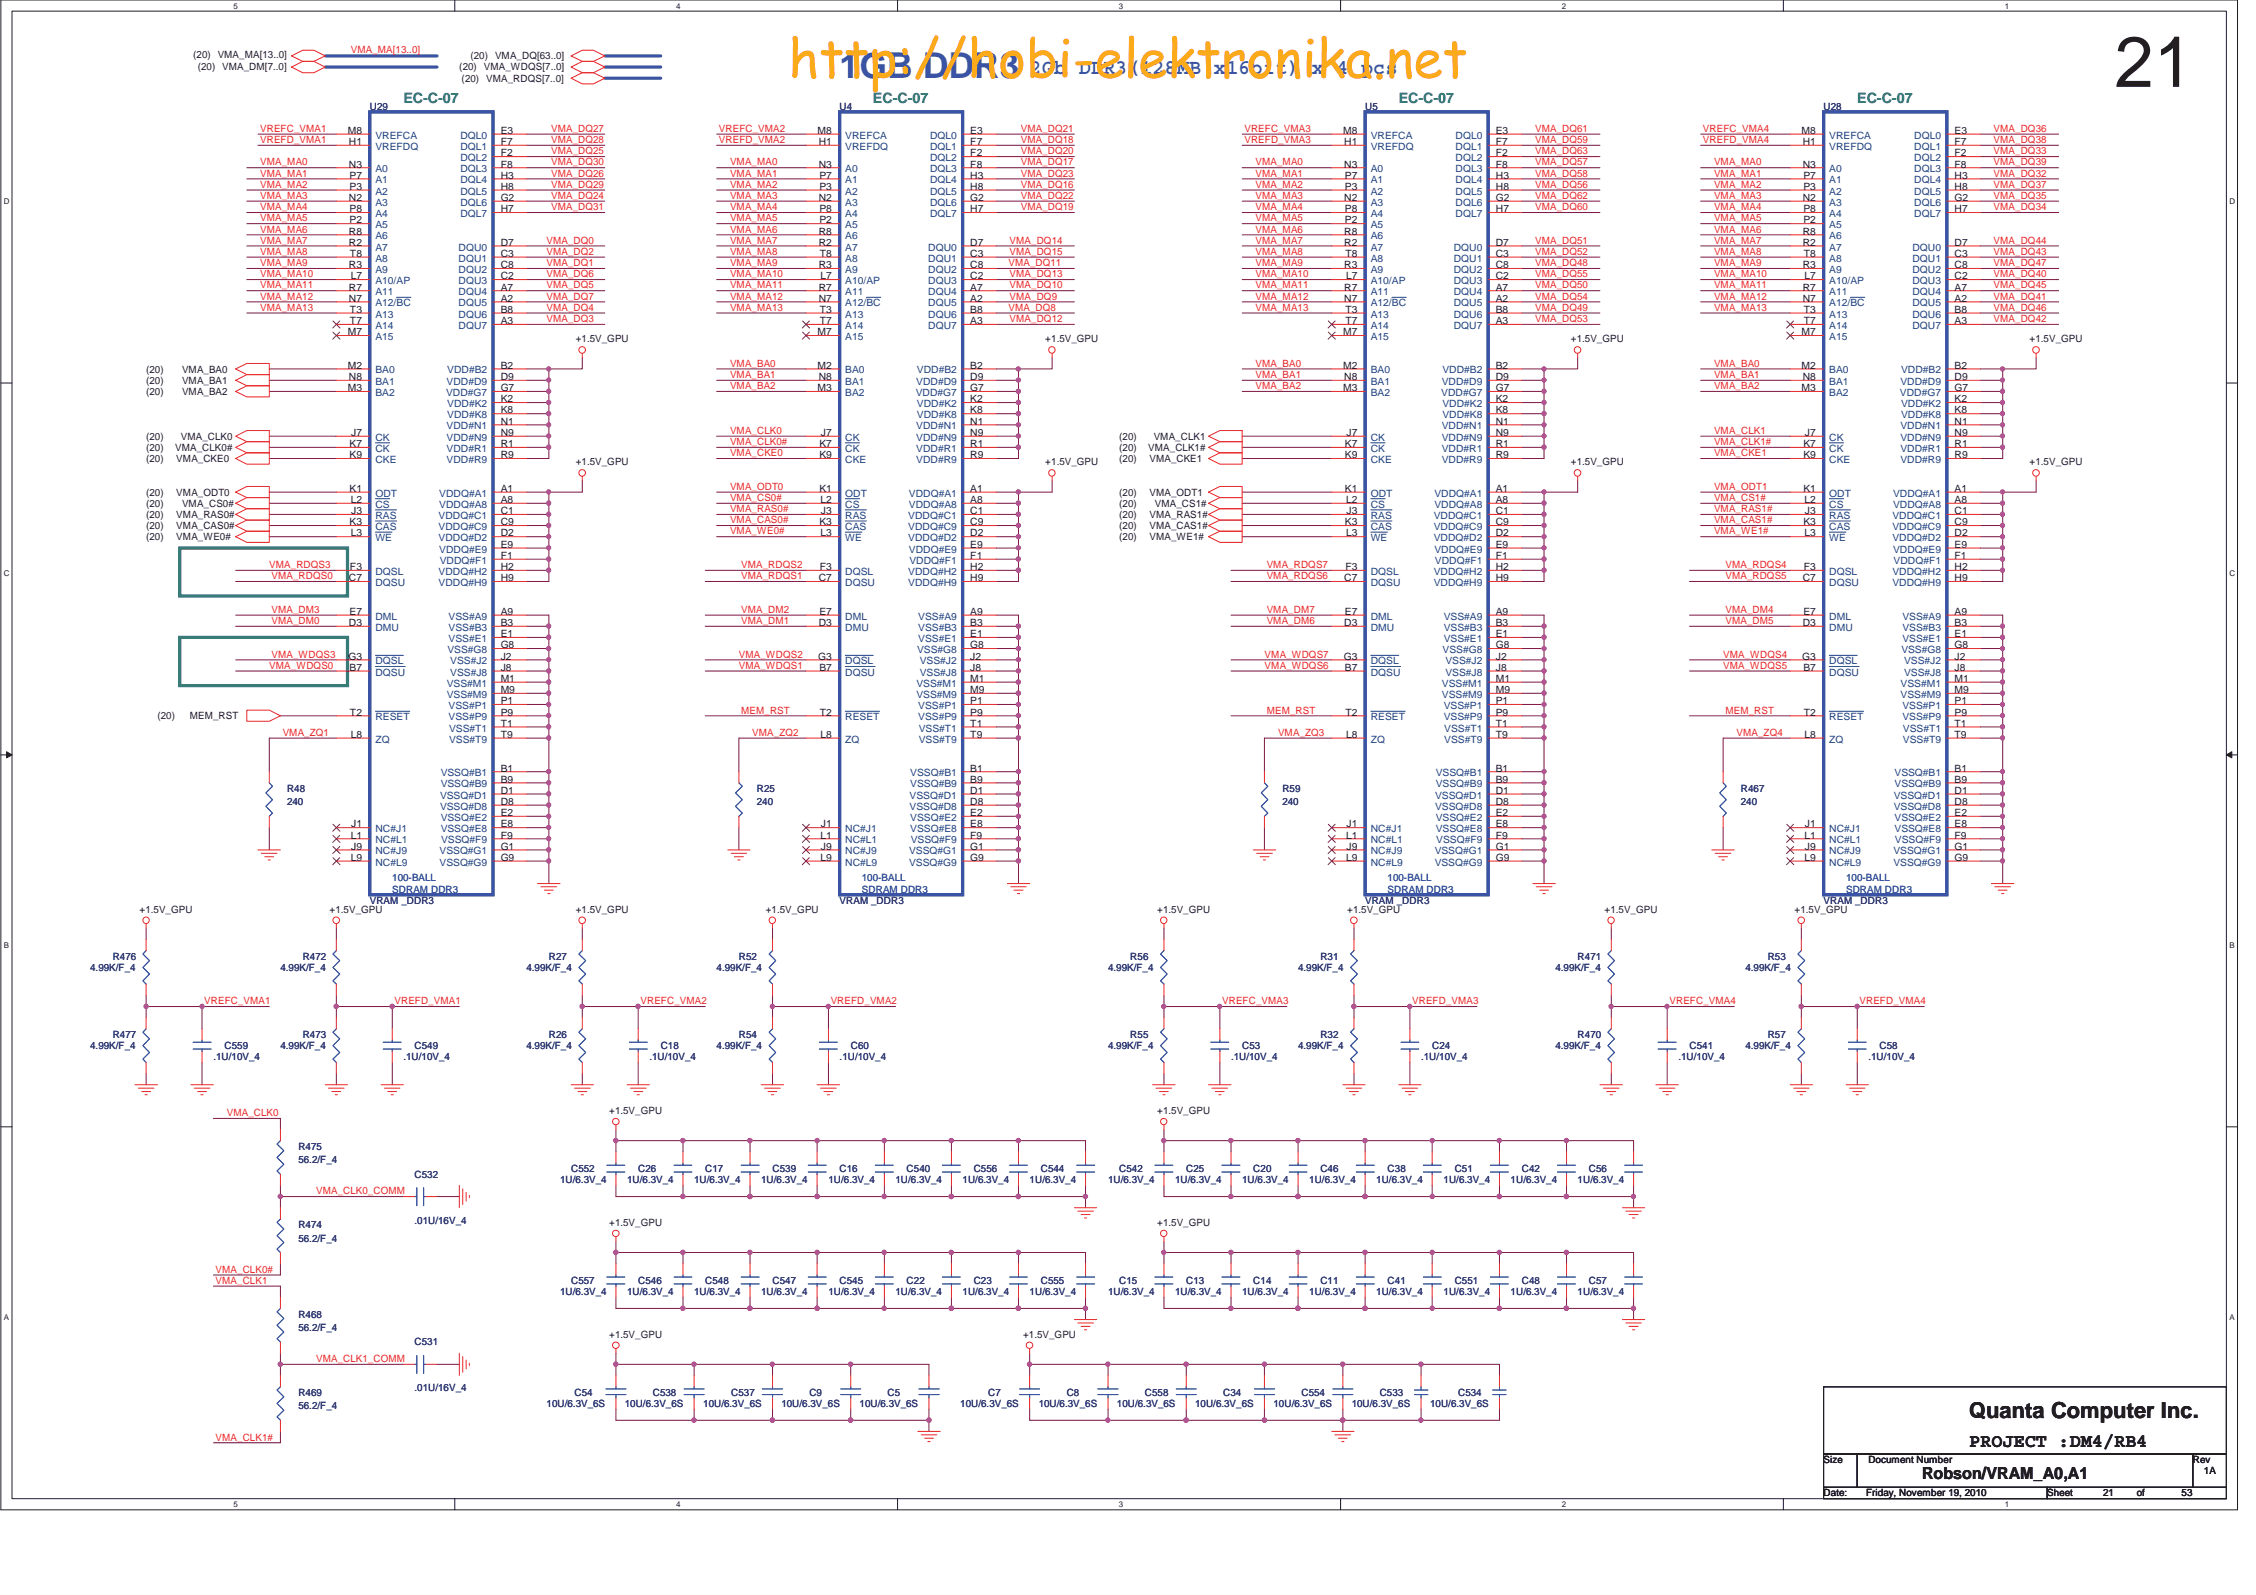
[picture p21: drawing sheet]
<svg xmlns="http://www.w3.org/2000/svg" width="420mm" height="297mm" viewBox="0 0 420 297" stroke-linecap="round" stroke-linejoin="round" font-family="sans-serif">
<defs><g id="words">
<text font-size="13.3" fill="#231f20" x="393.8" y="16.2">21</text>
<text font-size="9.9" fill="#fbaa19" x="146.8" y="14.4">http://hobi-elektronika.net</text>
<text font-size="6.6" fill="#3a53a4" x="156.4" y="14.5">1GB DDR3</text>
<text font-size="4.1" fill="#231f20" x="366.7" y="264.2">Quanta Computer Inc.</text>
<text font-size="3.9" fill="#3a53a4" x="191.8" y="13.7">2Gb DDR3(128MB x16bit) x 4 pcs</text>
<text font-size="3.5" fill="#231f20" x="366.7" y="269.4">PROJECT :DM4/RB4</text>
<text font-size="3.1" fill="#231f20" x="358" y="275.5">Robson/VRAM_A0,A1</text>
<g font-size="2.7" fill="#0a8141">
<text x="75.1" y="19.1">EC-C-07</text>
<text x="162.6" y="19.1">EC-C-07</text>
<text x="260.5" y="19.1">EC-C-07</text>
<text x="345.9" y="19.1">EC-C-07</text>
</g>
<g font-size="1.9" fill="#231f20">
<text x="36" y="10.8">(20) VMA_MA[13..0]</text>
<text x="87.6" y="11">(20) VMA_DQ[63..0]</text>
<text x="36.8" y="13.1">(20) VMA_DM[7..0]</text>
<text x="85.5" y="13.1">(20) VMA_WDQS[7..0]</text>
<text x="86" y="15.2">(20) VMA_RDQS[7..0]</text>
<text x="64.8" y="24.9">M8</text>
<text x="65" y="27">H1</text>
<text x="93.3" y="24.9">E3</text>
<text x="93.3" y="27">F7</text>
<text x="93.3" y="29.1">F2</text>
<text x="152.3" y="24.9">M8</text>
<text x="152.5" y="27">H1</text>
<text x="180.7" y="24.9">E3</text>
<text x="180.7" y="27">F7</text>
<text x="180.7" y="29.1">F2</text>
<text x="250.1" y="24.9">M8</text>
<text x="250.3" y="27">H1</text>
<text x="278.6" y="24.9">E3</text>
<text x="278.6" y="27">F7</text>
<text x="278.6" y="29.1">F2</text>
<text x="335.5" y="24.9">M8</text>
<text x="335.7" y="27">H1</text>
<text x="364" y="24.9">E3</text>
<text x="364" y="27">F7</text>
<text x="364" y="29.1">F2</text>
<text x="65" y="31.2">N3</text>
<text x="65.1" y="35.3">P3</text>
<text x="65.1" y="33.3">P7</text>
<text x="93.3" y="31.2">F8</text>
<text x="93.3" y="33.3">H3</text>
<text x="93.3" y="35.3">H8</text>
<text x="152.5" y="31.2">N3</text>
<text x="152.6" y="35.3">P3</text>
<text x="152.6" y="33.3">P7</text>
<text x="180.7" y="31.2">F8</text>
<text x="180.7" y="33.3">H3</text>
<text x="180.7" y="35.3">H8</text>
<text x="250.3" y="31.2">N3</text>
<text x="250.5" y="35.3">P3</text>
<text x="250.5" y="33.3">P7</text>
<text x="278.6" y="31.2">F8</text>
<text x="278.6" y="33.3">H3</text>
<text x="278.6" y="35.3">H8</text>
<text x="335.7" y="31.2">N3</text>
<text x="335.9" y="35.3">P3</text>
<text x="335.9" y="33.3">P7</text>
<text x="364" y="31.2">F8</text>
<text x="364" y="33.3">H3</text>
<text x="364" y="35.3">H8</text>
<text x="65" y="37.4">N2</text>
<text x="65.1" y="39.5">P8</text>
<text x="65.1" y="41.6">P2</text>
<text x="93.3" y="37.4">G2</text>
<text x="93.3" y="39.5">H7</text>
<text x="152.5" y="37.4">N2</text>
<text x="152.6" y="39.5">P8</text>
<text x="152.6" y="41.6">P2</text>
<text x="180.7" y="37.4">G2</text>
<text x="180.7" y="39.5">H7</text>
<text x="250.3" y="37.4">N2</text>
<text x="250.5" y="39.5">P8</text>
<text x="250.5" y="41.6">P2</text>
<text x="278.6" y="37.4">G2</text>
<text x="278.6" y="39.5">H7</text>
<text x="335.7" y="37.4">N2</text>
<text x="335.9" y="39.5">P8</text>
<text x="335.9" y="41.6">P2</text>
<text x="364" y="37.4">G2</text>
<text x="364" y="39.5">H7</text>
<text x="65" y="43.7">R8</text>
<text x="65" y="45.8">R2</text>
<text x="65.2" y="47.8">T8</text>
<text x="93.2" y="47.8">C3</text>
<text x="93.2" y="45.8">D7</text>
<text x="152.5" y="43.7">R8</text>
<text x="152.5" y="45.8">R2</text>
<text x="152.7" y="47.8">T8</text>
<text x="180.7" y="47.8">C3</text>
<text x="180.7" y="45.8">D7</text>
<text x="250.3" y="43.7">R8</text>
<text x="250.3" y="45.8">R2</text>
<text x="250.6" y="47.8">T8</text>
<text x="278.6" y="47.8">C3</text>
<text x="278.6" y="45.8">D7</text>
<text x="335.7" y="43.7">R8</text>
<text x="335.7" y="45.8">R2</text>
<text x="335.9" y="47.8">T8</text>
<text x="364" y="47.8">C3</text>
<text x="364" y="45.8">D7</text>
<text x="65" y="50">R3</text>
<text x="65.3" y="52">L7</text>
<text x="93.2" y="50">C8</text>
<text x="93.2" y="52">C2</text>
<text x="152.5" y="50">R3</text>
<text x="152.8" y="52">L7</text>
<text x="180.7" y="50">C8</text>
<text x="180.7" y="52">C2</text>
<text x="250.3" y="50">R3</text>
<text x="250.7" y="52">L7</text>
<text x="278.6" y="50">C8</text>
<text x="278.6" y="52">C2</text>
<text x="335.7" y="50">R3</text>
<text x="336.1" y="52">L7</text>
<text x="364" y="50">C8</text>
<text x="364" y="52">C2</text>
<text x="65" y="54.1">R7</text>
<text x="65" y="56.2">N7</text>
<text x="65.2" y="58.3">T3</text>
<text x="93.2" y="54.1">A7</text>
<text x="93.2" y="56.2">A2</text>
<text x="93.2" y="58.3">B8</text>
<text x="152.5" y="56.2">N7</text>
<text x="152.5" y="54.1">R7</text>
<text x="152.7" y="58.3">T3</text>
<text x="180.7" y="54.1">A7</text>
<text x="180.7" y="56.2">A2</text>
<text x="180.7" y="58.3">B8</text>
<text x="250.3" y="56.2">N7</text>
<text x="250.3" y="54.1">R7</text>
<text x="250.6" y="58.3">T3</text>
<text x="278.6" y="54.1">A7</text>
<text x="278.6" y="56.2">A2</text>
<text x="278.6" y="58.3">B8</text>
<text x="335.7" y="56.2">N7</text>
<text x="335.7" y="54.1">R7</text>
<text x="335.9" y="58.3">T3</text>
<text x="364" y="54.1">A7</text>
<text x="364" y="56.2">A2</text>
<text x="364" y="58.3">B8</text>
<text x="64.8" y="62.4">M7</text>
<text x="65.2" y="60.4">T7</text>
<text x="93.2" y="60.4">A3</text>
<text x="107.2" y="63.8">+1.5V_GPU</text>
<text x="152.3" y="62.4">M7</text>
<text x="152.7" y="60.4">T7</text>
<text x="180.7" y="60.4">A3</text>
<text x="194.7" y="63.8">+1.5V_GPU</text>
<text x="250.1" y="62.4">M7</text>
<text x="250.6" y="60.4">T7</text>
<text x="278.6" y="60.4">A3</text>
<text x="292.6" y="63.8">+1.5V_GPU</text>
<text x="335.5" y="62.4">M7</text>
<text x="335.9" y="60.4">T7</text>
<text x="364" y="60.4">A3</text>
<text x="378" y="63.8">+1.5V_GPU</text>
<text x="27.2" y="69.4">(20)</text>
<text x="27.2" y="71.5">(20)</text>
<text x="33.9" y="69.4">VMA_BA0</text>
<text x="33.9" y="71.5">VMA_BA1</text>
<text x="64.8" y="68.7">M2</text>
<text x="65" y="70.8">N8</text>
<text x="93.2" y="70.8">D9</text>
<text x="93.2" y="68.7">B2</text>
<text x="152.3" y="68.7">M2</text>
<text x="152.5" y="70.8">N8</text>
<text x="180.7" y="70.8">D9</text>
<text x="180.7" y="68.7">B2</text>
<text x="250.1" y="68.7">M2</text>
<text x="250.3" y="70.8">N8</text>
<text x="278.6" y="70.8">D9</text>
<text x="278.6" y="68.7">B2</text>
<text x="335.5" y="68.7">M2</text>
<text x="335.7" y="70.8">N8</text>
<text x="364" y="70.8">D9</text>
<text x="364" y="68.7">B2</text>
<text x="27.2" y="73.5">(20)</text>
<text x="33.9" y="73.5">VMA_BA2</text>
<text x="64.8" y="72.9">M3</text>
<text x="93.2" y="72.9">G7</text>
<text x="93.2" y="74.9">K2</text>
<text x="93.2" y="77">K8</text>
<text x="152.3" y="72.9">M3</text>
<text x="180.7" y="72.9">G7</text>
<text x="180.7" y="74.9">K2</text>
<text x="180.7" y="77">K8</text>
<text x="250.1" y="72.9">M3</text>
<text x="278.6" y="72.9">G7</text>
<text x="278.6" y="74.9">K2</text>
<text x="278.6" y="77">K8</text>
<text x="335.5" y="72.9">M3</text>
<text x="364" y="72.9">G7</text>
<text x="364" y="74.9">K2</text>
<text x="364" y="77">K8</text>
<text x="27.2" y="81.9">(20)</text>
<text x="27.2" y="83.9">(20)</text>
<text x="32.6" y="83.9">VMA_CLK0#</text>
<text x="33.7" y="81.9">VMA_CLK0</text>
<text x="65.1" y="83.3">K7</text>
<text x="65.4" y="81.2">J7</text>
<text x="93.2" y="79.1">N1</text>
<text x="93.2" y="81.2">N9</text>
<text x="93.2" y="83.3">R1</text>
<text x="152.6" y="83.3">K7</text>
<text x="152.9" y="81.2">J7</text>
<text x="180.7" y="79.1">N1</text>
<text x="180.7" y="81.2">N9</text>
<text x="180.7" y="83.3">R1</text>
<text x="208.4" y="83.9">(20)</text>
<text x="208.4" y="81.9">(20)</text>
<text x="213.9" y="83.9">VMA_CLK1#</text>
<text x="214.9" y="81.9">VMA_CLK1</text>
<text x="250.5" y="83.3">K7</text>
<text x="250.8" y="81.2">J7</text>
<text x="278.6" y="79.1">N1</text>
<text x="278.6" y="81.2">N9</text>
<text x="278.6" y="83.3">R1</text>
<text x="335.9" y="83.3">K7</text>
<text x="336.2" y="81.2">J7</text>
<text x="364" y="79.1">N1</text>
<text x="364" y="81.2">N9</text>
<text x="364" y="83.3">R1</text>
<text x="27.2" y="86">(20)</text>
<text x="32.8" y="86">VMA_CKE0</text>
<text x="65.1" y="85.3">K9</text>
<text x="93.2" y="85.3">R9</text>
<text x="107.2" y="86.7">+1.5V_GPU</text>
<text x="152.6" y="85.3">K9</text>
<text x="180.7" y="85.3">R9</text>
<text x="194.7" y="86.7">+1.5V_GPU</text>
<text x="208.4" y="86">(20)</text>
<text x="214.1" y="86">VMA_CKE1</text>
<text x="250.5" y="85.3">K9</text>
<text x="278.6" y="85.3">R9</text>
<text x="292.6" y="86.7">+1.5V_GPU</text>
<text x="335.9" y="85.3">K9</text>
<text x="364" y="85.3">R9</text>
<text x="378" y="86.7">+1.5V_GPU</text>
<text x="27.2" y="92.3">(20)</text>
<text x="27.2" y="94.4">(20)</text>
<text x="32.8" y="92.3">VMA_ODT0</text>
<text x="33.9" y="94.4">VMA_CS0#</text>
<text x="65.1" y="91.6">K1</text>
<text x="65.3" y="93.7">L2</text>
<text x="65.4" y="95.8">J3</text>
<text x="93.2" y="95.8">C1</text>
<text x="93.2" y="91.6">A1</text>
<text x="93.2" y="93.7">A8</text>
<text x="152.6" y="91.6">K1</text>
<text x="152.8" y="93.7">L2</text>
<text x="152.9" y="95.8">J3</text>
<text x="180.7" y="95.8">C1</text>
<text x="180.7" y="91.6">A1</text>
<text x="180.7" y="93.7">A8</text>
<text x="208.4" y="94.4">(20)</text>
<text x="208.4" y="92.3">(20)</text>
<text x="214.1" y="92.3">VMA_ODT1</text>
<text x="215.1" y="94.4">VMA_CS1#</text>
<text x="250.5" y="91.6">K1</text>
<text x="250.7" y="93.7">L2</text>
<text x="250.8" y="95.8">J3</text>
<text x="278.6" y="95.8">C1</text>
<text x="278.6" y="91.6">A1</text>
<text x="278.6" y="93.7">A8</text>
<text x="335.9" y="91.6">K1</text>
<text x="336.1" y="93.7">L2</text>
<text x="336.2" y="95.8">J3</text>
<text x="364" y="91.6">A1</text>
<text x="364" y="93.7">A8</text>
<text x="364" y="95.8">C1</text>
<text x="27.2" y="100.6">(20)</text>
<text x="27.2" y="98.6">(20)</text>
<text x="27.2" y="96.4">(20)</text>
<text x="32.8" y="100.6">VMA_WE0#</text>
<text x="32.8" y="98.6">VMA_CAS0#</text>
<text x="32.8" y="96.4">VMA_RAS0#</text>
<text x="65.1" y="97.8">K3</text>
<text x="65.3" y="99.9">L3</text>
<text x="93.2" y="97.8">C9</text>
<text x="93.2" y="99.9">D2</text>
<text x="152.6" y="97.8">K3</text>
<text x="152.8" y="99.9">L3</text>
<text x="180.7" y="97.8">C9</text>
<text x="180.7" y="99.9">D2</text>
<text x="208.4" y="100.6">(20)</text>
<text x="208.4" y="96.4">(20)</text>
<text x="208.4" y="98.6">(20)</text>
<text x="214.1" y="100.6">VMA_WE1#</text>
<text x="214.1" y="96.4">VMA_RAS1#</text>
<text x="214.1" y="98.6">VMA_CAS1#</text>
<text x="250.5" y="97.8">K3</text>
<text x="250.7" y="99.9">L3</text>
<text x="278.6" y="97.8">C9</text>
<text x="278.6" y="99.9">D2</text>
<text x="335.9" y="97.8">K3</text>
<text x="336.1" y="99.9">L3</text>
<text x="364" y="97.8">C9</text>
<text x="364" y="99.9">D2</text>
<text x="65.2" y="106.2">F3</text>
<text x="93.2" y="106.2">H2</text>
<text x="93.2" y="104.1">F1</text>
<text x="93.2" y="102">E9</text>
<text x="152.7" y="106.2">F3</text>
<text x="180.7" y="106.2">H2</text>
<text x="180.7" y="104.1">F1</text>
<text x="180.7" y="102">E9</text>
<text x="250.6" y="106.2">F3</text>
<text x="278.6" y="106.2">H2</text>
<text x="278.6" y="104.1">F1</text>
<text x="278.6" y="102">E9</text>
<text x="335.9" y="106.2">F3</text>
<text x="364" y="104.1">F1</text>
<text x="364" y="102">E9</text>
<text x="364" y="106.2">H2</text>
<text x="65" y="108.2">C7</text>
<text x="93.2" y="108.2">H9</text>
<text x="152.5" y="108.2">C7</text>
<text x="180.7" y="108.2">H9</text>
<text x="250.3" y="108.2">C7</text>
<text x="278.6" y="108.2">H9</text>
<text x="335.7" y="108.2">C7</text>
<text x="364" y="108.2">H9</text>
<text x="65" y="116.6">D3</text>
<text x="65.1" y="114.5">E7</text>
<text x="93.2" y="114.5">A9</text>
<text x="93.2" y="118.7">E1</text>
<text x="93.2" y="116.6">B3</text>
<text x="152.5" y="116.6">D3</text>
<text x="152.6" y="114.5">E7</text>
<text x="180.7" y="114.5">A9</text>
<text x="180.7" y="118.7">E1</text>
<text x="180.7" y="116.6">B3</text>
<text x="250.3" y="116.6">D3</text>
<text x="250.5" y="114.5">E7</text>
<text x="278.6" y="114.5">A9</text>
<text x="278.6" y="118.7">E1</text>
<text x="278.6" y="116.6">B3</text>
<text x="335.7" y="116.6">D3</text>
<text x="335.9" y="114.5">E7</text>
<text x="364" y="114.5">A9</text>
<text x="364" y="118.7">E1</text>
<text x="364" y="116.6">B3</text>
<text x="64.9" y="122.9">G3</text>
<text x="65.1" y="124.9">B7</text>
<text x="93.2" y="122.9">J2</text>
<text x="93.2" y="124.9">J8</text>
<text x="93.3" y="120.7">G8</text>
<text x="152.4" y="122.9">G3</text>
<text x="152.6" y="124.9">B7</text>
<text x="180.7" y="122.9">J2</text>
<text x="180.7" y="124.9">J8</text>
<text x="180.7" y="120.7">G8</text>
<text x="250.3" y="122.9">G3</text>
<text x="250.5" y="124.9">B7</text>
<text x="278.6" y="122.9">J2</text>
<text x="278.6" y="124.9">J8</text>
<text x="278.6" y="120.7">G8</text>
<text x="335.6" y="122.9">G3</text>
<text x="335.9" y="124.9">B7</text>
<text x="364" y="122.9">J2</text>
<text x="364" y="124.9">J8</text>
<text x="364" y="120.7">G8</text>
<text x="93.2" y="131.1">P1</text>
<text x="93.2" y="127">M1</text>
<text x="93.2" y="129.1">M9</text>
<text x="180.7" y="131.1">P1</text>
<text x="180.7" y="127">M1</text>
<text x="180.7" y="129.1">M9</text>
<text x="278.6" y="131.1">P1</text>
<text x="278.6" y="127">M1</text>
<text x="278.6" y="129.1">M9</text>
<text x="364" y="131.1">P1</text>
<text x="364" y="127">M1</text>
<text x="364" y="129.1">M9</text>
<text x="29.3" y="133.9">(20)</text>
<text x="35.3" y="133.9">MEM_RST</text>
<text x="65.2" y="133.3">T2</text>
<text x="65.3" y="137.4">L8</text>
<text x="93.2" y="133.3">P9</text>
<text x="93.2" y="135.3">T1</text>
<text x="93.2" y="137.4">T9</text>
<text x="152.7" y="133.3">T2</text>
<text x="152.8" y="137.4">L8</text>
<text x="180.7" y="133.3">P9</text>
<text x="180.7" y="135.3">T1</text>
<text x="180.7" y="137.4">T9</text>
<text x="250.6" y="133.3">T2</text>
<text x="250.7" y="137.4">L8</text>
<text x="278.6" y="133.3">P9</text>
<text x="278.6" y="135.3">T1</text>
<text x="278.6" y="137.4">T9</text>
<text x="335.9" y="133.3">T2</text>
<text x="336.1" y="137.4">L8</text>
<text x="364" y="133.3">P9</text>
<text x="364" y="135.3">T1</text>
<text x="364" y="137.4">T9</text>
<text x="93.2" y="143.7">B1</text>
<text x="180.7" y="143.7">B1</text>
<text x="278.6" y="143.7">B1</text>
<text x="364" y="143.7">B1</text>
<text x="93.2" y="147.8">D1</text>
<text x="93.2" y="149.9">D8</text>
<text x="93.2" y="145.8">B9</text>
<text x="180.7" y="147.8">D1</text>
<text x="180.7" y="149.9">D8</text>
<text x="180.7" y="145.8">B9</text>
<text x="278.6" y="147.8">D1</text>
<text x="278.6" y="149.9">D8</text>
<text x="278.6" y="145.8">B9</text>
<text x="364" y="147.8">D1</text>
<text x="364" y="149.9">D8</text>
<text x="364" y="145.8">B9</text>
<text x="65.4" y="154.1">J1</text>
<text x="93.2" y="152">E2</text>
<text x="93.2" y="154.1">E8</text>
<text x="152.9" y="154.1">J1</text>
<text x="180.7" y="152">E2</text>
<text x="180.7" y="154.1">E8</text>
<text x="250.8" y="154.1">J1</text>
<text x="278.6" y="152">E2</text>
<text x="278.6" y="154.1">E8</text>
<text x="336.2" y="154.1">J1</text>
<text x="364" y="152">E2</text>
<text x="364" y="154.1">E8</text>
<text x="65.3" y="156.2">L1</text>
<text x="65.3" y="160.3">L9</text>
<text x="65.4" y="158.2">J9</text>
<text x="93.2" y="156.2">F9</text>
<text x="93.2" y="158.2">G1</text>
<text x="93.2" y="160.3">G9</text>
<text x="152.8" y="156.2">L1</text>
<text x="152.8" y="160.3">L9</text>
<text x="152.9" y="158.2">J9</text>
<text x="180.7" y="156.2">F9</text>
<text x="180.7" y="158.2">G1</text>
<text x="180.7" y="160.3">G9</text>
<text x="250.7" y="156.2">L1</text>
<text x="250.7" y="160.3">L9</text>
<text x="250.8" y="158.2">J9</text>
<text x="278.6" y="156.2">F9</text>
<text x="278.6" y="158.2">G1</text>
<text x="278.6" y="160.3">G9</text>
<text x="336.1" y="156.2">L1</text>
<text x="336.1" y="160.3">L9</text>
<text x="336.2" y="158.2">J9</text>
<text x="364" y="156.2">F9</text>
<text x="364" y="158.2">G1</text>
<text x="364" y="160.3">G9</text>
<text x="26" y="170">+1.5V_GPU</text>
<text x="61.4" y="170">+1.5V_GPU</text>
<text x="107.2" y="170">+1.5V_GPU</text>
<text x="142.6" y="170">+1.5V_GPU</text>
<text x="215.5" y="170">+1.5V_GPU</text>
<text x="250.9" y="170">+1.5V_GPU</text>
<text x="298.8" y="170">+1.5V_GPU</text>
<text x="334.2" y="170">+1.5V_GPU</text>
<text x="113.4" y="207.5">+1.5V_GPU</text>
<text x="215.5" y="207.5">+1.5V_GPU</text>
<text x="113.4" y="228.3">+1.5V_GPU</text>
<text x="215.5" y="228.3">+1.5V_GPU</text>
<text x="113.4" y="249.1">+1.5V_GPU</text>
<text x="190.5" y="249.1">+1.5V_GPU</text>
<text x="339.6" y="272.5">Size</text>
<text x="348" y="272.5">Document Number</text>
<text x="408.4" y="272.5">Rev</text>
<text x="410.5" y="274.5">1A</text>
<text x="339.6" y="278.7">Date:</text>
<text x="347.5" y="278.7">Friday, November 19, 2010</text>
<text x="381.3" y="278.7">Sheet</text>
<text x="391.7" y="278.7">21</text>
<text x="398" y="278.7">of</text>
<text x="406.3" y="278.7">53</text>
</g>
<g font-size="1.9" fill="#ec2426">
<text x="65.4" y="9.8">VMA_MA[13..0]</text>
<text x="48.5" y="24.6">VREFC_VMA1</text>
<text x="48.5" y="26.6">VREFD_VMA1</text>
<text x="102.6" y="24.6">VMA_DQ27</text>
<text x="102.6" y="28.7">VMA_DQ25</text>
<text x="102.6" y="26.6">VMA_DQ28</text>
<text x="133.9" y="26.6">VREFD_VMA2</text>
<text x="133.9" y="24.6">VREFC_VMA2</text>
<text x="190.1" y="28.7">VMA_DQ20</text>
<text x="190.1" y="24.6">VMA_DQ21</text>
<text x="190.1" y="26.6">VMA_DQ18</text>
<text x="231.8" y="26.6">VREFD_VMA3</text>
<text x="231.8" y="24.6">VREFC_VMA3</text>
<text x="285.9" y="24.6">VMA_DQ61</text>
<text x="285.9" y="28.7">VMA_DQ63</text>
<text x="285.9" y="26.6">VMA_DQ59</text>
<text x="317.2" y="24.6">VREFC_VMA4</text>
<text x="317.2" y="26.6">VREFD_VMA4</text>
<text x="371.3" y="24.6">VMA_DQ36</text>
<text x="371.3" y="28.7">VMA_DQ33</text>
<text x="371.3" y="26.6">VMA_DQ38</text>
<text x="48.5" y="32.9">VMA_MA1</text>
<text x="48.5" y="35">VMA_MA2</text>
<text x="48.5" y="30.8">VMA_MA0</text>
<text x="102.6" y="30.8">VMA_DQ30</text>
<text x="102.6" y="32.9">VMA_DQ26</text>
<text x="102.6" y="35">VMA_DQ29</text>
<text x="136" y="32.9">VMA_MA1</text>
<text x="136" y="30.8">VMA_MA0</text>
<text x="136" y="35">VMA_MA2</text>
<text x="190.1" y="30.8">VMA_DQ17</text>
<text x="190.1" y="35">VMA_DQ16</text>
<text x="190.1" y="32.9">VMA_DQ23</text>
<text x="233.8" y="30.8">VMA_MA0</text>
<text x="233.8" y="35">VMA_MA2</text>
<text x="233.8" y="32.9">VMA_MA1</text>
<text x="285.9" y="35">VMA_DQ56</text>
<text x="285.9" y="32.9">VMA_DQ58</text>
<text x="285.9" y="30.8">VMA_DQ57</text>
<text x="319.2" y="32.9">VMA_MA1</text>
<text x="319.2" y="35">VMA_MA2</text>
<text x="319.2" y="30.8">VMA_MA0</text>
<text x="371.3" y="30.8">VMA_DQ39</text>
<text x="371.3" y="32.9">VMA_DQ32</text>
<text x="371.3" y="35">VMA_DQ37</text>
<text x="48.5" y="37">VMA_MA3</text>
<text x="48.5" y="39.2">VMA_MA4</text>
<text x="48.5" y="41.2">VMA_MA5</text>
<text x="102.6" y="37">VMA_DQ24</text>
<text x="102.6" y="39.2">VMA_DQ31</text>
<text x="136" y="41.2">VMA_MA5</text>
<text x="136" y="39.2">VMA_MA4</text>
<text x="136" y="37">VMA_MA3</text>
<text x="190.1" y="39.2">VMA_DQ19</text>
<text x="190.1" y="37">VMA_DQ22</text>
<text x="233.8" y="39.2">VMA_MA4</text>
<text x="233.8" y="37">VMA_MA3</text>
<text x="233.8" y="41.2">VMA_MA5</text>
<text x="285.9" y="37">VMA_DQ62</text>
<text x="285.9" y="39.2">VMA_DQ60</text>
<text x="319.2" y="37">VMA_MA3</text>
<text x="319.2" y="39.2">VMA_MA4</text>
<text x="319.2" y="41.2">VMA_MA5</text>
<text x="371.3" y="37">VMA_DQ35</text>
<text x="371.3" y="39.2">VMA_DQ34</text>
<text x="48.5" y="47.5">VMA_MA8</text>
<text x="48.5" y="45.4">VMA_MA7</text>
<text x="48.5" y="43.3">VMA_MA6</text>
<text x="101.8" y="47.5">VMA_DQ2</text>
<text x="101.8" y="45.4">VMA_DQ0</text>
<text x="136" y="47.5">VMA_MA8</text>
<text x="136" y="43.3">VMA_MA6</text>
<text x="136" y="45.4">VMA_MA7</text>
<text x="188" y="47.5">VMA_DQ15</text>
<text x="188" y="45.4">VMA_DQ14</text>
<text x="233.8" y="43.3">VMA_MA6</text>
<text x="233.8" y="45.4">VMA_MA7</text>
<text x="233.8" y="47.5">VMA_MA8</text>
<text x="285.9" y="45.4">VMA_DQ51</text>
<text x="285.9" y="47.5">VMA_DQ52</text>
<text x="319.2" y="47.5">VMA_MA8</text>
<text x="319.2" y="45.4">VMA_MA7</text>
<text x="319.2" y="43.3">VMA_MA6</text>
<text x="371.3" y="45.4">VMA_DQ44</text>
<text x="371.3" y="47.5">VMA_DQ43</text>
<text x="48.5" y="53.7">VMA_MA11</text>
<text x="48.5" y="49.6">VMA_MA9</text>
<text x="48.5" y="51.6">VMA_MA10</text>
<text x="101.8" y="53.7">VMA_DQ5</text>
<text x="101.8" y="51.6">VMA_DQ6</text>
<text x="101.8" y="49.6">VMA_DQ1</text>
<text x="136" y="53.7">VMA_MA11</text>
<text x="136" y="51.6">VMA_MA10</text>
<text x="136" y="49.6">VMA_MA9</text>
<text x="187.8" y="49.6">VMA_DQ11</text>
<text x="188" y="51.6">VMA_DQ13</text>
<text x="188" y="53.7">VMA_DQ10</text>
<text x="233.8" y="49.6">VMA_MA9</text>
<text x="233.8" y="53.7">VMA_MA11</text>
<text x="233.8" y="51.6">VMA_MA10</text>
<text x="285.9" y="53.7">VMA_DQ50</text>
<text x="285.9" y="51.6">VMA_DQ55</text>
<text x="285.9" y="49.6">VMA_DQ48</text>
<text x="319.2" y="53.7">VMA_MA11</text>
<text x="319.2" y="49.6">VMA_MA9</text>
<text x="319.2" y="51.6">VMA_MA10</text>
<text x="371.3" y="53.7">VMA_DQ45</text>
<text x="371.3" y="49.6">VMA_DQ47</text>
<text x="371.3" y="51.6">VMA_DQ40</text>
<text x="48.5" y="57.9">VMA_MA13</text>
<text x="48.5" y="55.8">VMA_MA12</text>
<text x="101.8" y="55.8">VMA_DQ7</text>
<text x="101.8" y="60">VMA_DQ3</text>
<text x="101.8" y="57.9">VMA_DQ4</text>
<text x="136" y="55.8">VMA_MA12</text>
<text x="136" y="57.9">VMA_MA13</text>
<text x="187.8" y="57.9">VMA_DQ8</text>
<text x="188" y="55.8">VMA_DQ9</text>
<text x="188" y="60">VMA_DQ12</text>
<text x="233.8" y="55.8">VMA_MA12</text>
<text x="233.8" y="57.9">VMA_MA13</text>
<text x="285.9" y="60">VMA_DQ53</text>
<text x="285.9" y="57.9">VMA_DQ49</text>
<text x="285.9" y="55.8">VMA_DQ54</text>
<text x="319.2" y="55.8">VMA_MA12</text>
<text x="319.2" y="57.9">VMA_MA13</text>
<text x="371.3" y="57.9">VMA_DQ46</text>
<text x="371.3" y="55.8">VMA_DQ41</text>
<text x="371.3" y="60">VMA_DQ42</text>
<text x="136" y="70.4">VMA_BA1</text>
<text x="136" y="68.3">VMA_BA0</text>
<text x="233.8" y="68.3">VMA_BA0</text>
<text x="233.8" y="70.4">VMA_BA1</text>
<text x="319.2" y="68.3">VMA_BA0</text>
<text x="319.2" y="70.4">VMA_BA1</text>
<text x="136" y="72.5">VMA_BA2</text>
<text x="233.8" y="72.5">VMA_BA2</text>
<text x="319.2" y="72.5">VMA_BA2</text>
<text x="136" y="80.8">VMA_CLK0</text>
<text x="136" y="82.9">VMA_CLK0#</text>
<text x="319.2" y="80.8">VMA_CLK1</text>
<text x="319.2" y="82.9">VMA_CLK1#</text>
<text x="136" y="85">VMA_CKE0</text>
<text x="319.2" y="85">VMA_CKE1</text>
<text x="136" y="91.2">VMA_ODT0</text>
<text x="136" y="93.3">VMA_CS0#</text>
<text x="136" y="95.4">VMA_RAS0#</text>
<text x="319.2" y="91.2">VMA_ODT1</text>
<text x="319.2" y="93.3">VMA_CS1#</text>
<text x="319.2" y="95.4">VMA_RAS1#</text>
<text x="136" y="99.5">VMA_WE0#</text>
<text x="136" y="97.5">VMA_CAS0#</text>
<text x="319.2" y="99.5">VMA_WE1#</text>
<text x="319.2" y="97.5">VMA_CAS1#</text>
<text x="50.2" y="105.8">VMA_RDQS3</text>
<text x="50.6" y="107.9">VMA_RDQS0</text>
<text x="138" y="107.9">VMA_RDQS1</text>
<text x="138" y="105.8">VMA_RDQS2</text>
<text x="235.9" y="107.9">VMA_RDQS6</text>
<text x="235.9" y="105.8">VMA_RDQS7</text>
<text x="321.3" y="105.8">VMA_RDQS4</text>
<text x="321.3" y="107.9">VMA_RDQS5</text>
<text x="50.6" y="114.1">VMA_DM3</text>
<text x="50.6" y="116.2">VMA_DM0</text>
<text x="138" y="114.1">VMA_DM2</text>
<text x="138" y="116.2">VMA_DM1</text>
<text x="235.9" y="116.2">VMA_DM6</text>
<text x="235.9" y="114.1">VMA_DM7</text>
<text x="321.3" y="114.1">VMA_DM4</text>
<text x="321.3" y="116.2">VMA_DM5</text>
<text x="50.2" y="124.5">VMA_WDQS0</text>
<text x="50.6" y="122.5">VMA_WDQS3</text>
<text x="137.6" y="122.5">VMA_WDQS2</text>
<text x="137.6" y="124.5">VMA_WDQS1</text>
<text x="235.5" y="124.5">VMA_WDQS6</text>
<text x="235.5" y="122.5">VMA_WDQS7</text>
<text x="320.9" y="122.5">VMA_WDQS4</text>
<text x="320.9" y="124.5">VMA_WDQS5</text>
<text x="52.7" y="137">VMA_ZQ1</text>
<text x="138" y="132.9">MEM_RST</text>
<text x="140.1" y="137">VMA_ZQ2</text>
<text x="235.9" y="132.9">MEM_RST</text>
<text x="238" y="137">VMA_ZQ3</text>
<text x="321.3" y="132.9">MEM_RST</text>
<text x="323.4" y="137">VMA_ZQ4</text>
<text x="38" y="187">VREFC_VMA1</text>
<text x="73.5" y="187">VREFD_VMA1</text>
<text x="119.3" y="187">VREFC_VMA2</text>
<text x="154.7" y="187">VREFD_VMA2</text>
<text x="227.6" y="187">VREFC_VMA3</text>
<text x="263" y="187">VREFD_VMA3</text>
<text x="310.9" y="187">VREFC_VMA4</text>
<text x="346.3" y="187">VREFD_VMA4</text>
<text x="42.2" y="207.9">VMA_CLK0</text>
<text x="58.9" y="222.4">VMA_CLK0_COMM</text>
<text x="40.2" y="239.1">VMA_CLK1</text>
<text x="40.2" y="237">VMA_CLK0#</text>
<text x="58.9" y="253.7">VMA_CLK1_COMM</text>
<text x="40.2" y="268.3">VMA_CLK1#</text>
</g>
<g font-size="1.9" fill="#2d2d72">
<text x="68.9" y="20.4">U29</text>
<text x="156.4" y="20.4">U4</text>
<text x="254.2" y="20.4">U5</text>
<text x="339.6" y="20.4">U28</text>
<text x="53.5" y="147.5">R48</text>
<text x="53.5" y="150">240</text>
<text x="141" y="147.5">R25</text>
<text x="141" y="150">240</text>
<text x="238.8" y="147.5">R59</text>
<text x="238.8" y="150">240</text>
<text x="324.2" y="147.5">R467</text>
<text x="324.2" y="150">240</text>
<text x="68.9" y="168.3">VRAM _DDR3</text>
<text x="156.4" y="168.3">VRAM _DDR3</text>
<text x="254.2" y="168.3">VRAM _DDR3</text>
<text x="339.6" y="168.3">VRAM _DDR3</text>
<text x="21" y="178.7">R476</text>
<text x="56.4" y="178.7">R472</text>
<text x="102.2" y="178.7">R27</text>
<text x="137.6" y="178.7">R52</text>
<text x="210.5" y="178.7">R56</text>
<text x="245.9" y="178.7">R31</text>
<text x="293.8" y="178.7">R471</text>
<text x="329.2" y="178.7">R53</text>
<text x="16.8" y="180.8">4.99K/F_4</text>
<text x="52.2" y="180.8">4.99K/F_4</text>
<text x="98" y="180.8">4.99K/F_4</text>
<text x="133.5" y="180.8">4.99K/F_4</text>
<text x="206.4" y="180.8">4.99K/F_4</text>
<text x="241.8" y="180.8">4.99K/F_4</text>
<text x="289.7" y="180.8">4.99K/F_4</text>
<text x="325.1" y="180.8">4.99K/F_4</text>
<text x="16.8" y="195.4">4.99K/F_4</text>
<text x="21" y="193.3">R477</text>
<text x="39.7" y="197.5">.1U/10V_4</text>
<text x="41.8" y="195.4">C559</text>
<text x="52.2" y="195.4">4.99K/F_4</text>
<text x="56.4" y="193.3">R473</text>
<text x="75.1" y="197.5">.1U/10V_4</text>
<text x="77.2" y="195.4">C549</text>
<text x="98" y="195.4">4.99K/F_4</text>
<text x="102.2" y="193.3">R26</text>
<text x="120.9" y="197.5">.1U/10V_4</text>
<text x="123.1" y="195.4">C18</text>
<text x="133.5" y="195.4">4.99K/F_4</text>
<text x="137.6" y="193.3">R54</text>
<text x="156.4" y="197.5">.1U/10V_4</text>
<text x="158.4" y="195.4">C60</text>
<text x="206.4" y="195.4">4.99K/F_4</text>
<text x="210.5" y="193.3">R55</text>
<text x="229.3" y="197.5">.1U/10V_4</text>
<text x="231.3" y="195.4">C53</text>
<text x="241.8" y="195.4">4.99K/F_4</text>
<text x="245.9" y="193.3">R32</text>
<text x="264.7" y="197.5">.1U/10V_4</text>
<text x="266.7" y="195.4">C24</text>
<text x="289.7" y="195.4">4.99K/F_4</text>
<text x="293.8" y="193.3">R470</text>
<text x="312.6" y="197.5">.1U/10V_4</text>
<text x="314.7" y="195.4">C541</text>
<text x="325.1" y="195.4">4.99K/F_4</text>
<text x="329.2" y="193.3">R57</text>
<text x="348" y="197.5">.1U/10V_4</text>
<text x="350" y="195.4">C58</text>
<text x="55.6" y="214.1">R475</text>
<text x="55.6" y="216.6">56.2/F_4</text>
<text x="77.2" y="219.3">C532</text>
<text x="104.3" y="220.4">1U/6.3V_4</text>
<text x="106.4" y="218.3">C552</text>
<text x="116.8" y="220.4">1U/6.3V_4</text>
<text x="118.9" y="218.3">C26</text>
<text x="129.3" y="220.4">1U/6.3V_4</text>
<text x="131.3" y="218.3">C17</text>
<text x="141.8" y="220.4">1U/6.3V_4</text>
<text x="143.9" y="218.3">C539</text>
<text x="154.3" y="220.4">1U/6.3V_4</text>
<text x="156.4" y="218.3">C16</text>
<text x="166.8" y="220.4">1U/6.3V_4</text>
<text x="168.9" y="218.3">C540</text>
<text x="179.3" y="220.4">1U/6.3V_4</text>
<text x="181.3" y="218.3">C556</text>
<text x="191.8" y="220.4">1U/6.3V_4</text>
<text x="193.8" y="218.3">C544</text>
<text x="206.4" y="220.4">1U/6.3V_4</text>
<text x="208.4" y="218.3">C542</text>
<text x="218.9" y="220.4">1U/6.3V_4</text>
<text x="220.9" y="218.3">C25</text>
<text x="231.3" y="220.4">1U/6.3V_4</text>
<text x="233.4" y="218.3">C20</text>
<text x="243.8" y="220.4">1U/6.3V_4</text>
<text x="245.9" y="218.3">C46</text>
<text x="256.3" y="220.4">1U/6.3V_4</text>
<text x="258.4" y="218.3">C38</text>
<text x="268.8" y="220.4">1U/6.3V_4</text>
<text x="270.9" y="218.3">C51</text>
<text x="281.3" y="220.4">1U/6.3V_4</text>
<text x="283.4" y="218.3">C42</text>
<text x="293.8" y="220.4">1U/6.3V_4</text>
<text x="295.9" y="218.3">C56</text>
<text x="77.2" y="227.9">.01U/16V_4</text>
<text x="55.6" y="228.7">R474</text>
<text x="55.6" y="231.2">56.2/F_4</text>
<text x="106.4" y="239.1">C557</text>
<text x="118.9" y="239.1">C546</text>
<text x="131.3" y="239.1">C548</text>
<text x="143.9" y="239.1">C547</text>
<text x="156.4" y="239.1">C545</text>
<text x="168.9" y="239.1">C22</text>
<text x="181.3" y="239.1">C23</text>
<text x="193.8" y="239.1">C555</text>
<text x="208.4" y="239.1">C15</text>
<text x="220.9" y="239.1">C13</text>
<text x="233.4" y="239.1">C14</text>
<text x="245.9" y="239.1">C11</text>
<text x="258.4" y="239.1">C41</text>
<text x="270.9" y="239.1">C551</text>
<text x="283.4" y="239.1">C48</text>
<text x="295.9" y="239.1">C57</text>
<text x="55.6" y="245.4">R468</text>
<text x="104.3" y="241.2">1U/6.3V_4</text>
<text x="116.8" y="241.2">1U/6.3V_4</text>
<text x="129.3" y="241.2">1U/6.3V_4</text>
<text x="141.8" y="241.2">1U/6.3V_4</text>
<text x="154.3" y="241.2">1U/6.3V_4</text>
<text x="166.8" y="241.2">1U/6.3V_4</text>
<text x="179.3" y="241.2">1U/6.3V_4</text>
<text x="191.8" y="241.2">1U/6.3V_4</text>
<text x="206.4" y="241.2">1U/6.3V_4</text>
<text x="218.9" y="241.2">1U/6.3V_4</text>
<text x="231.3" y="241.2">1U/6.3V_4</text>
<text x="243.8" y="241.2">1U/6.3V_4</text>
<text x="256.3" y="241.2">1U/6.3V_4</text>
<text x="268.8" y="241.2">1U/6.3V_4</text>
<text x="281.3" y="241.2">1U/6.3V_4</text>
<text x="293.8" y="241.2">1U/6.3V_4</text>
<text x="55.6" y="247.9">56.2/F_4</text>
<text x="77.2" y="250.6">C531</text>
<text x="55.6" y="260">R469</text>
<text x="55.6" y="262.5">56.2/F_4</text>
<text x="77.2" y="259.1">.01U/16V_4</text>
<text x="101.8" y="262">10U/6.3V_6S</text>
<text x="107" y="260">C54</text>
<text x="116.4" y="262">10U/6.3V_6S</text>
<text x="121.6" y="260">C538</text>
<text x="131" y="262">10U/6.3V_6S</text>
<text x="136.2" y="260">C537</text>
<text x="145.5" y="262">10U/6.3V_6S</text>
<text x="150.7" y="260">C9</text>
<text x="160.1" y="262">10U/6.3V_6S</text>
<text x="165.3" y="260">C5</text>
<text x="178.8" y="262">10U/6.3V_6S</text>
<text x="184.1" y="260">C7</text>
<text x="193.5" y="262">10U/6.3V_6S</text>
<text x="198.7" y="260">C8</text>
<text x="208" y="262">10U/6.3V_6S</text>
<text x="213.2" y="260">C558</text>
<text x="222.6" y="262">10U/6.3V_6S</text>
<text x="227.8" y="260">C34</text>
<text x="237.2" y="262">10U/6.3V_6S</text>
<text x="242.4" y="260">C554</text>
<text x="251.7" y="262">10U/6.3V_6S</text>
<text x="257" y="260">C533</text>
<text x="266.3" y="262">10U/6.3V_6S</text>
<text x="271.6" y="260">C534</text>
</g>
<g font-size="1.9" fill="#1d437e">
<text x="69.9" y="25.8">VREFCA</text>
<text x="69.9" y="27.9">VREFDQ</text>
<text x="85.8" y="25.8">DQL0</text>
<text x="85.8" y="27.9">DQL1</text>
<text x="157.4" y="25.8">VREFCA</text>
<text x="157.4" y="27.9">VREFDQ</text>
<text x="173.2" y="25.8">DQL0</text>
<text x="173.2" y="27.9">DQL1</text>
<text x="255.3" y="25.8">VREFCA</text>
<text x="255.3" y="27.9">VREFDQ</text>
<text x="271.1" y="25.8">DQL0</text>
<text x="271.1" y="27.9">DQL1</text>
<text x="340.7" y="25.8">VREFCA</text>
<text x="340.7" y="27.9">VREFDQ</text>
<text x="356.5" y="25.8">DQL0</text>
<text x="356.5" y="27.9">DQL1</text>
<text x="69.9" y="32.1">A0</text>
<text x="69.9" y="34.2">A1</text>
<text x="85.8" y="30">DQL2</text>
<text x="85.8" y="32.1">DQL3</text>
<text x="85.8" y="34.2">DQL4</text>
<text x="157.4" y="32.1">A0</text>
<text x="157.4" y="34.2">A1</text>
<text x="173.2" y="30">DQL2</text>
<text x="173.2" y="32.1">DQL3</text>
<text x="173.2" y="34.2">DQL4</text>
<text x="255.3" y="32.1">A0</text>
<text x="255.3" y="34.2">A1</text>
<text x="271.1" y="30">DQL2</text>
<text x="271.1" y="32.1">DQL3</text>
<text x="271.1" y="34.2">DQL4</text>
<text x="340.7" y="32.1">A0</text>
<text x="340.7" y="34.2">A1</text>
<text x="356.5" y="30">DQL2</text>
<text x="356.5" y="32.1">DQL3</text>
<text x="356.5" y="34.2">DQL4</text>
<text x="69.9" y="36.2">A2</text>
<text x="69.9" y="38.3">A3</text>
<text x="69.9" y="40.4">A4</text>
<text x="85.8" y="36.2">DQL5</text>
<text x="85.8" y="38.3">DQL6</text>
<text x="85.8" y="40.4">DQL7</text>
<text x="157.4" y="36.2">A2</text>
<text x="157.4" y="38.3">A3</text>
<text x="157.4" y="40.4">A4</text>
<text x="173.2" y="36.2">DQL5</text>
<text x="173.2" y="38.3">DQL6</text>
<text x="173.2" y="40.4">DQL7</text>
<text x="255.3" y="36.2">A2</text>
<text x="255.3" y="38.3">A3</text>
<text x="255.3" y="40.4">A4</text>
<text x="271.1" y="36.2">DQL5</text>
<text x="271.1" y="38.3">DQL6</text>
<text x="271.1" y="40.4">DQL7</text>
<text x="340.7" y="36.2">A2</text>
<text x="340.7" y="38.3">A3</text>
<text x="340.7" y="40.4">A4</text>
<text x="356.5" y="36.2">DQL5</text>
<text x="356.5" y="38.3">DQL6</text>
<text x="356.5" y="40.4">DQL7</text>
<text x="69.9" y="42.5">A5</text>
<text x="69.9" y="44.6">A6</text>
<text x="69.9" y="46.7">A7</text>
<text x="85.4" y="46.7">DQU0</text>
<text x="157.4" y="42.5">A5</text>
<text x="157.4" y="44.6">A6</text>
<text x="157.4" y="46.7">A7</text>
<text x="172.9" y="46.7">DQU0</text>
<text x="255.3" y="42.5">A5</text>
<text x="255.3" y="44.6">A6</text>
<text x="255.3" y="46.7">A7</text>
<text x="270.8" y="46.7">DQU0</text>
<text x="340.7" y="42.5">A5</text>
<text x="340.7" y="44.6">A6</text>
<text x="340.7" y="46.7">A7</text>
<text x="356.2" y="46.7">DQU0</text>
<text x="69.9" y="48.7">A8</text>
<text x="69.9" y="50.8">A9</text>
<text x="69.9" y="52.9">A10/AP</text>
<text x="85.4" y="48.7">DQU1</text>
<text x="85.4" y="50.8">DQU2</text>
<text x="85.4" y="52.9">DQU3</text>
<text x="157.4" y="48.7">A8</text>
<text x="157.4" y="50.8">A9</text>
<text x="157.4" y="52.9">A10/AP</text>
<text x="172.9" y="48.7">DQU1</text>
<text x="172.9" y="50.8">DQU2</text>
<text x="172.9" y="52.9">DQU3</text>
<text x="255.3" y="48.7">A8</text>
<text x="255.3" y="50.8">A9</text>
<text x="255.3" y="52.9">A10/AP</text>
<text x="270.8" y="48.7">DQU1</text>
<text x="270.8" y="50.8">DQU2</text>
<text x="270.8" y="52.9">DQU3</text>
<text x="340.7" y="48.7">A8</text>
<text x="340.7" y="50.8">A9</text>
<text x="340.7" y="52.9">A10/AP</text>
<text x="356.2" y="48.7">DQU1</text>
<text x="356.2" y="50.8">DQU2</text>
<text x="356.2" y="52.9">DQU3</text>
<text x="69.9" y="55">A11</text>
<text x="69.9" y="57.1">A12/BC</text>
<text x="69.9" y="59.1">A13</text>
<text x="85.4" y="55">DQU4</text>
<text x="85.4" y="57.1">DQU5</text>
<text x="85.4" y="59.1">DQU6</text>
<text x="157.4" y="55">A11</text>
<text x="157.4" y="57.1">A12/BC</text>
<text x="157.4" y="59.1">A13</text>
<text x="172.9" y="55">DQU4</text>
<text x="172.9" y="57.1">DQU5</text>
<text x="172.9" y="59.1">DQU6</text>
<text x="255.3" y="55">A11</text>
<text x="255.3" y="57.1">A12/BC</text>
<text x="255.3" y="59.1">A13</text>
<text x="270.8" y="55">DQU4</text>
<text x="270.8" y="57.1">DQU5</text>
<text x="270.8" y="59.1">DQU6</text>
<text x="340.7" y="55">A11</text>
<text x="340.7" y="57.1">A12/BC</text>
<text x="340.7" y="59.1">A13</text>
<text x="356.2" y="55">DQU4</text>
<text x="356.2" y="57.1">DQU5</text>
<text x="356.2" y="59.1">DQU6</text>
<text x="69.9" y="61.3">A14</text>
<text x="69.9" y="63.3">A15</text>
<text x="85.4" y="61.3">DQU7</text>
<text x="157.4" y="61.3">A14</text>
<text x="157.4" y="63.3">A15</text>
<text x="172.9" y="61.3">DQU7</text>
<text x="255.3" y="61.3">A14</text>
<text x="255.3" y="63.3">A15</text>
<text x="270.8" y="61.3">DQU7</text>
<text x="340.7" y="61.3">A14</text>
<text x="340.7" y="63.3">A15</text>
<text x="356.2" y="61.3">DQU7</text>
<text x="69.9" y="69.6">BA0</text>
<text x="69.9" y="71.7">BA1</text>
<text x="83.2" y="71.7">VDD#D9</text>
<text x="83.3" y="69.6">VDD#B2</text>
<text x="157.4" y="69.6">BA0</text>
<text x="157.4" y="71.7">BA1</text>
<text x="170.6" y="71.7">VDD#D9</text>
<text x="170.8" y="69.6">VDD#B2</text>
<text x="255.3" y="69.6">BA0</text>
<text x="255.3" y="71.7">BA1</text>
<text x="268.5" y="71.7">VDD#D9</text>
<text x="268.6" y="69.6">VDD#B2</text>
<text x="340.7" y="69.6">BA0</text>
<text x="340.7" y="71.7">BA1</text>
<text x="353.9" y="71.7">VDD#D9</text>
<text x="354.1" y="69.6">VDD#B2</text>
<text x="69.9" y="73.7">BA2</text>
<text x="83.1" y="73.7">VDD#G7</text>
<text x="83.3" y="75.8">VDD#K2</text>
<text x="83.3" y="77.9">VDD#K8</text>
<text x="157.4" y="73.7">BA2</text>
<text x="170.5" y="73.7">VDD#G7</text>
<text x="170.8" y="75.8">VDD#K2</text>
<text x="170.8" y="77.9">VDD#K8</text>
<text x="255.3" y="73.7">BA2</text>
<text x="268.4" y="73.7">VDD#G7</text>
<text x="268.6" y="75.8">VDD#K2</text>
<text x="268.6" y="77.9">VDD#K8</text>
<text x="340.7" y="73.7">BA2</text>
<text x="353.9" y="73.7">VDD#G7</text>
<text x="354.1" y="75.8">VDD#K2</text>
<text x="354.1" y="77.9">VDD#K8</text>
<text x="69.9" y="82.1">CK</text>
<text x="83.2" y="80">VDD#N1</text>
<text x="83.2" y="82.1">VDD#N9</text>
<text x="157.4" y="82.1">CK</text>
<text x="170.6" y="80">VDD#N1</text>
<text x="170.6" y="82.1">VDD#N9</text>
<text x="255.3" y="82.1">CK</text>
<text x="268.5" y="80">VDD#N1</text>
<text x="268.5" y="82.1">VDD#N9</text>
<text x="340.7" y="82.1">CK</text>
<text x="353.9" y="80">VDD#N1</text>
<text x="353.9" y="82.1">VDD#N9</text>
<text x="69.9" y="86.2">CKE</text>
<text x="69.9" y="84.2">CK</text>
<text x="83.2" y="84.2">VDD#R1</text>
<text x="83.2" y="86.2">VDD#R9</text>
<text x="157.4" y="86.2">CKE</text>
<text x="157.4" y="84.2">CK</text>
<text x="170.6" y="84.2">VDD#R1</text>
<text x="170.6" y="86.2">VDD#R9</text>
<text x="255.3" y="86.2">CKE</text>
<text x="255.3" y="84.2">CK</text>
<text x="268.5" y="84.2">VDD#R1</text>
<text x="268.5" y="86.2">VDD#R9</text>
<text x="340.7" y="86.2">CKE</text>
<text x="340.7" y="84.2">CK</text>
<text x="353.9" y="84.2">VDD#R1</text>
<text x="353.9" y="86.2">VDD#R9</text>
<text x="69.9" y="94.6">CS</text>
<text x="69.9" y="92.5">ODT</text>
<text x="81.8" y="92.5">VDDQ#A1</text>
<text x="81.8" y="94.6">VDDQ#A8</text>
<text x="157.4" y="94.6">CS</text>
<text x="157.4" y="92.5">ODT</text>
<text x="169.3" y="92.5">VDDQ#A1</text>
<text x="169.3" y="94.6">VDDQ#A8</text>
<text x="255.3" y="94.6">CS</text>
<text x="255.3" y="92.5">ODT</text>
<text x="267.2" y="92.5">VDDQ#A1</text>
<text x="267.2" y="94.6">VDDQ#A8</text>
<text x="340.7" y="94.6">CS</text>
<text x="340.7" y="92.5">ODT</text>
<text x="352.6" y="92.5">VDDQ#A1</text>
<text x="352.6" y="94.6">VDDQ#A8</text>
<text x="69.9" y="100.8">WE</text>
<text x="69.9" y="96.6">RAS</text>
<text x="69.9" y="98.7">CAS</text>
<text x="81.7" y="96.6">VDDQ#C1</text>
<text x="81.7" y="98.7">VDDQ#C9</text>
<text x="81.7" y="100.8">VDDQ#D2</text>
<text x="157.4" y="100.8">WE</text>
<text x="157.4" y="96.6">RAS</text>
<text x="157.4" y="98.7">CAS</text>
<text x="169.2" y="96.6">VDDQ#C1</text>
<text x="169.2" y="98.7">VDDQ#C9</text>
<text x="169.2" y="100.8">VDDQ#D2</text>
<text x="255.3" y="100.8">WE</text>
<text x="255.3" y="96.6">RAS</text>
<text x="255.3" y="98.7">CAS</text>
<text x="267" y="96.6">VDDQ#C1</text>
<text x="267" y="98.7">VDDQ#C9</text>
<text x="267" y="100.8">VDDQ#D2</text>
<text x="340.7" y="100.8">WE</text>
<text x="340.7" y="96.6">RAS</text>
<text x="340.7" y="98.7">CAS</text>
<text x="352.5" y="96.6">VDDQ#C1</text>
<text x="352.5" y="98.7">VDDQ#C9</text>
<text x="352.5" y="100.8">VDDQ#D2</text>
<text x="69.9" y="107.1">DQSL</text>
<text x="81.7" y="107.1">VDDQ#H2</text>
<text x="81.8" y="102.9">VDDQ#E9</text>
<text x="81.9" y="105">VDDQ#F1</text>
<text x="157.4" y="107.1">DQSL</text>
<text x="169.2" y="107.1">VDDQ#H2</text>
<text x="169.3" y="102.9">VDDQ#E9</text>
<text x="169.4" y="105">VDDQ#F1</text>
<text x="255.3" y="107.1">DQSL</text>
<text x="267" y="107.1">VDDQ#H2</text>
<text x="267.2" y="102.9">VDDQ#E9</text>
<text x="267.2" y="105">VDDQ#F1</text>
<text x="340.7" y="107.1">DQSL</text>
<text x="352.5" y="107.1">VDDQ#H2</text>
<text x="352.6" y="102.9">VDDQ#E9</text>
<text x="352.7" y="105">VDDQ#F1</text>
<text x="69.9" y="109.1">DQSU</text>
<text x="81.7" y="109.1">VDDQ#H9</text>
<text x="157.4" y="109.1">DQSU</text>
<text x="169.2" y="109.1">VDDQ#H9</text>
<text x="255.3" y="109.1">DQSU</text>
<text x="267" y="109.1">VDDQ#H9</text>
<text x="340.7" y="109.1">DQSU</text>
<text x="352.5" y="109.1">VDDQ#H9</text>
<text x="69.9" y="117.5">DMU</text>
<text x="69.9" y="115.4">DML</text>
<text x="83.6" y="115.4">VSS#A9</text>
<text x="83.6" y="119.5">VSS#E1</text>
<text x="83.6" y="117.5">VSS#B3</text>
<text x="157.4" y="117.5">DMU</text>
<text x="157.4" y="115.4">DML</text>
<text x="171" y="115.4">VSS#A9</text>
<text x="171" y="119.5">VSS#E1</text>
<text x="171" y="117.5">VSS#B3</text>
<text x="255.3" y="117.5">DMU</text>
<text x="255.3" y="115.4">DML</text>
<text x="268.9" y="115.4">VSS#A9</text>
<text x="268.9" y="119.5">VSS#E1</text>
<text x="268.9" y="117.5">VSS#B3</text>
<text x="340.7" y="117.5">DMU</text>
<text x="340.7" y="115.4">DML</text>
<text x="354.3" y="115.4">VSS#A9</text>
<text x="354.3" y="119.5">VSS#E1</text>
<text x="354.3" y="117.5">VSS#B3</text>
<text x="69.9" y="125.8">DQSU</text>
<text x="69.9" y="123.7">DQSL</text>
<text x="83.3" y="121.6">VSS#G8</text>
<text x="83.9" y="123.7">VSS#J2</text>
<text x="83.9" y="125.8">VSS#J8</text>
<text x="157.4" y="125.8">DQSU</text>
<text x="157.4" y="123.7">DQSL</text>
<text x="170.8" y="121.6">VSS#G8</text>
<text x="171.3" y="123.7">VSS#J2</text>
<text x="171.3" y="125.8">VSS#J8</text>
<text x="255.3" y="125.8">DQSU</text>
<text x="255.3" y="123.7">DQSL</text>
<text x="268.7" y="121.6">VSS#G8</text>
<text x="269.2" y="123.7">VSS#J2</text>
<text x="269.2" y="125.8">VSS#J8</text>
<text x="340.7" y="125.8">DQSU</text>
<text x="340.7" y="123.7">DQSL</text>
<text x="354.1" y="121.6">VSS#G8</text>
<text x="354.6" y="123.7">VSS#J2</text>
<text x="354.6" y="125.8">VSS#J8</text>
<text x="83.2" y="127.9">VSS#M1</text>
<text x="83.2" y="130">VSS#M9</text>
<text x="170.7" y="127.9">VSS#M1</text>
<text x="170.7" y="130">VSS#M9</text>
<text x="268.6" y="127.9">VSS#M1</text>
<text x="268.6" y="130">VSS#M9</text>
<text x="354" y="127.9">VSS#M1</text>
<text x="354" y="130">VSS#M9</text>
<text x="69.9" y="134.2">RESET</text>
<text x="83.6" y="132">VSS#P1</text>
<text x="83.6" y="134.2">VSS#P9</text>
<text x="83.6" y="136.2">VSS#T1</text>
<text x="157.4" y="134.2">RESET</text>
<text x="171" y="132">VSS#P1</text>
<text x="171" y="134.2">VSS#P9</text>
<text x="171.1" y="136.2">VSS#T1</text>
<text x="255.3" y="134.2">RESET</text>
<text x="268.9" y="132">VSS#P1</text>
<text x="268.9" y="134.2">VSS#P9</text>
<text x="269" y="136.2">VSS#T1</text>
<text x="340.7" y="134.2">RESET</text>
<text x="354.3" y="132">VSS#P1</text>
<text x="354.3" y="134.2">VSS#P9</text>
<text x="354.4" y="136.2">VSS#T1</text>
<text x="69.9" y="138.3">ZQ</text>
<text x="83.6" y="138.3">VSS#T9</text>
<text x="157.4" y="138.3">ZQ</text>
<text x="171.1" y="138.3">VSS#T9</text>
<text x="255.3" y="138.3">ZQ</text>
<text x="269" y="138.3">VSS#T9</text>
<text x="340.7" y="138.3">ZQ</text>
<text x="354.4" y="138.3">VSS#T9</text>
<text x="81.9" y="148.7">VSSQ#D1</text>
<text x="82.1" y="144.6">VSSQ#B1</text>
<text x="82.1" y="146.6">VSSQ#B9</text>
<text x="169.4" y="148.7">VSSQ#D1</text>
<text x="169.5" y="144.6">VSSQ#B1</text>
<text x="169.5" y="146.6">VSSQ#B9</text>
<text x="267.3" y="148.7">VSSQ#D1</text>
<text x="267.4" y="144.6">VSSQ#B1</text>
<text x="267.4" y="146.6">VSSQ#B9</text>
<text x="352.7" y="148.7">VSSQ#D1</text>
<text x="352.8" y="144.6">VSSQ#B1</text>
<text x="352.8" y="146.6">VSSQ#B9</text>
<text x="69.9" y="155">NC#J1</text>
<text x="81.9" y="150.8">VSSQ#D8</text>
<text x="82.1" y="152.9">VSSQ#E2</text>
<text x="82.1" y="155">VSSQ#E8</text>
<text x="157.4" y="155">NC#J1</text>
<text x="169.4" y="150.8">VSSQ#D8</text>
<text x="169.5" y="152.9">VSSQ#E2</text>
<text x="169.5" y="155">VSSQ#E8</text>
<text x="255.3" y="155">NC#J1</text>
<text x="267.3" y="150.8">VSSQ#D8</text>
<text x="267.4" y="152.9">VSSQ#E2</text>
<text x="267.4" y="155">VSSQ#E8</text>
<text x="340.7" y="155">NC#J1</text>
<text x="352.7" y="150.8">VSSQ#D8</text>
<text x="352.8" y="152.9">VSSQ#E2</text>
<text x="352.8" y="155">VSSQ#E8</text>
<text x="69.9" y="157.1">NC#L1</text>
<text x="69.9" y="159.1">NC#J9</text>
<text x="69.9" y="161.2">NC#L9</text>
<text x="81.9" y="159.1">VSSQ#G1</text>
<text x="81.9" y="161.2">VSSQ#G9</text>
<text x="82.2" y="157.1">VSSQ#F9</text>
<text x="157.4" y="157.1">NC#L1</text>
<text x="157.4" y="159.1">NC#J9</text>
<text x="157.4" y="161.2">NC#L9</text>
<text x="169.3" y="159.1">VSSQ#G1</text>
<text x="169.3" y="161.2">VSSQ#G9</text>
<text x="169.6" y="157.1">VSSQ#F9</text>
<text x="255.3" y="157.1">NC#L1</text>
<text x="255.3" y="159.1">NC#J9</text>
<text x="255.3" y="161.2">NC#L9</text>
<text x="267.2" y="159.1">VSSQ#G1</text>
<text x="267.2" y="161.2">VSSQ#G9</text>
<text x="267.5" y="157.1">VSSQ#F9</text>
<text x="340.7" y="157.1">NC#L1</text>
<text x="340.7" y="159.1">NC#J9</text>
<text x="340.7" y="161.2">NC#L9</text>
<text x="352.6" y="159.1">VSSQ#G1</text>
<text x="352.6" y="161.2">VSSQ#G9</text>
<text x="352.9" y="157.1">VSSQ#F9</text>
</g>
<g font-size="1.9" fill="#3a53a4">
<text x="73.1" y="164.1">100-BALL</text>
<text x="73.1" y="166.2">SDRAM DDR3</text>
<text x="160.5" y="164.1">100-BALL</text>
<text x="160.5" y="166.2">SDRAM DDR3</text>
<text x="258.4" y="164.1">100-BALL</text>
<text x="258.4" y="166.2">SDRAM DDR3</text>
<text x="343.8" y="164.1">100-BALL</text>
<text x="343.8" y="166.2">SDRAM DDR3</text>
</g>
<g font-size="1.5" fill="#231f20">
<text x="43.5" y="1.6">5</text>
<text x="125.9" y="1.6">4</text>
<text x="208.4" y="1.6">3</text>
<text x="290.9" y="1.6">2</text>
<text x="373.4" y="1.6">1</text>
<text x=".7" y="38.1">D</text>
<text x="415.2" y="38.1">D</text>
<text x=".7" y="107.3">C</text>
<text x="415.2" y="107.3">C</text>
<text x=".7" y="176.6">B</text>
<text x="415.2" y="176.6">B</text>
<text x=".7" y="245.8">A</text>
<text x="415.2" y="245.8">A</text>
<text x="43.5" y="280.7">5</text>
<text x="125.9" y="280.7">4</text>
<text x="208.4" y="280.7">3</text>
<text x="290.9" y="280.7">2</text>
<text x="373.4" y="280.7">1</text>
</g>
</g></defs>
<path d="M.2 0h416.5v281.2h-416.5zM2.2 2.1h412.4v277h-412.4z" fill="none" stroke="#231f20" stroke-width=".19"/>
<g fill="#fff">
<path d="M43.5 .3h.8v1.6h-.8z"/>
<path d="M43.5 279.4h.8v1.6h-.8z"/>
</g>
<path d="M84.7 0v2.1M84.7 279.1v2.1" fill="none" stroke="#231f20" stroke-width=".19"/>
<g fill="#fff">
<path d="M125.9 .3h.8v1.6h-.8z"/>
<path d="M125.9 279.4h.8v1.6h-.8z"/>
</g>
<path d="M167.2 0v2.1M167.2 279.1v2.1" fill="none" stroke="#231f20" stroke-width=".19"/>
<g fill="#fff">
<path d="M208.4 .3h.8v1.6h-.8z"/>
<path d="M208.4 279.4h.8v1.6h-.8z"/>
</g>
<path d="M249.7 0v2.1M249.7 279.1v2.1" fill="none" stroke="#231f20" stroke-width=".19"/>
<g fill="#fff">
<path d="M290.9 .3h.8v1.6h-.8z"/>
<path d="M290.9 279.4h.8v1.6h-.8z"/>
</g>
<path d="M332.1 0v2.1M332.1 279.1v2.1" fill="none" stroke="#231f20" stroke-width=".19"/>
<g fill="#fff">
<path d="M373.4 .3h.8v1.6h-.8z"/>
<path d="M373.4 279.4h.8v1.6h-.8z"/>
<path d="M.7 36.7h1.1v1.7h-1.1z"/>
<path d="M415.2 36.7h1.1v1.7h-1.1z"/>
<path d="M.7 106h1.1v1.6h-1.1z"/>
<path d="M415.2 106h1.1v1.6h-1.1z"/>
</g>
<path d="M.2 71.3h2M414.6 71.3h2.1" fill="none" stroke="#231f20" stroke-width=".19"/>
<g fill="#fff">
<path d="M.7 175.2h1v1.7h-1z"/>
<path d="M415.2 175.2h1v1.7h-1z"/>
</g>
<path d="M.2 140.6h2M414.6 140.6h2.1" fill="none" stroke="#231f20" stroke-width=".19"/>
<path d="M1.2 140l1 .6-1 .5z" fill="#231f20"/>
<path d="M1.2 140l1 .6-1 .5z" fill="none" stroke="#231f20" stroke-width=".19"/>
<path d="M414.6 140.6l1.1-.6v1.1z" fill="#231f20"/>
<path d="M414.6 140.6l1.1-.6v1.1z" fill="none" stroke="#231f20" stroke-width=".19"/>
<g fill="#fff">
<path d="M.7 244.5h1v1.6h-1z"/>
<path d="M415.2 244.5h1v1.6h-1z"/>
</g>
<path d="M.2 209.8h2M414.6 209.8h2.1" fill="none" stroke="#231f20" stroke-width=".19"/>
<path d="M98 85.4h4.2M368.8 85.4h4.2M373 95.8v2.1h-4.2" fill="none" stroke="#7f1542" stroke-width=".19"/>
<circle cx="372.9" cy="95.8" r=".39" fill="#b8529f"/>
<circle cx="372.9" cy="95.8" r=".39" fill="none" stroke="#b8529f" stroke-width=".19"/>
<path d="M368.8 79.1h4.2" fill="none" stroke="#7f1542" stroke-width=".19"/>
<circle cx="372.9" cy="79.1" r=".38" fill="#b8529f"/>
<circle cx="372.9" cy="79.1" r=".38" fill="none" stroke="#b8529f" stroke-width=".19"/>
<path d="M373 77v2.1" fill="none" stroke="#7f1542" stroke-width=".19"/>
<circle cx="372.9" cy="77" r=".39" fill="#b8529f"/>
<circle cx="372.9" cy="77" r=".39" fill="none" stroke="#b8529f" stroke-width=".19"/>
<path d="M373 104.1v2.1h-4.2" fill="none" stroke="#7f1542" stroke-width=".19"/>
<circle cx="372.9" cy="104.1" r=".39" fill="#b8529f"/>
<circle cx="372.9" cy="104.1" r=".39" fill="none" stroke="#b8529f" stroke-width=".19"/>
<path d="M368.8 70.8h4.2M368.8 81.2h4.2" fill="none" stroke="#7f1542" stroke-width=".19"/>
<circle cx="372.9" cy="81.2" r=".38" fill="#b8529f"/>
<circle cx="372.9" cy="81.2" r=".38" fill="none" stroke="#b8529f" stroke-width=".19"/>
<path d="M373 79.1v2.1M368.8 108.3h4.2M368.8 118.7h4.2" fill="none" stroke="#7f1542" stroke-width=".19"/>
<circle cx="372.9" cy="118.7" r=".39" fill="#b8529f"/>
<circle cx="372.9" cy="118.7" r=".39" fill="none" stroke="#b8529f" stroke-width=".19"/>
<path d="M379.2 66.6v2.1h-6.2" fill="none" stroke="#7f1542" stroke-width=".19"/>
<circle cx="372.9" cy="68.7" r=".38" fill="#b8529f"/>
<circle cx="372.9" cy="68.7" r=".38" fill="none" stroke="#b8529f" stroke-width=".19"/>
<path d="M373 83.3v2.1" fill="none" stroke="#7f1542" stroke-width=".19"/>
<circle cx="372.9" cy="83.3" r=".39" fill="#b8529f"/>
<circle cx="372.9" cy="83.3" r=".39" fill="none" stroke="#b8529f" stroke-width=".19"/>
<path d="M373 91.7h6.2M373 106.2v2.1" fill="none" stroke="#7f1542" stroke-width=".19"/>
<circle cx="372.9" cy="106.2" r=".39" fill="#b8529f"/>
<circle cx="372.9" cy="106.2" r=".39" fill="none" stroke="#b8529f" stroke-width=".19"/>
<path d="M373 81.2v2.1h-4.2M373 97.9v2h-4.2M379.2 89.5v2.2" fill="none" stroke="#7f1542" stroke-width=".19"/>
<circle cx="372.9" cy="97.8" r=".39" fill="#b8529f"/>
<circle cx="372.9" cy="97.8" r=".39" fill="none" stroke="#b8529f" stroke-width=".19"/>
<path d="M373 91.7v2h-4.2M368.8 114.6h4.2" fill="none" stroke="#7f1542" stroke-width=".19"/>
<circle cx="372.9" cy="91.6" r=".38" fill="#b8529f"/>
<circle cx="372.9" cy="91.6" r=".38" fill="none" stroke="#b8529f" stroke-width=".19"/>
<path d="M368.8 147.9h4.2" fill="none" stroke="#7f1542" stroke-width=".19"/>
<circle cx="372.9" cy="147.8" r=".39" fill="#b8529f"/>
<circle cx="372.9" cy="147.8" r=".39" fill="none" stroke="#b8529f" stroke-width=".19"/>
<path d="M368.8 75h4.2M368.8 120.8h4.2M368.8 149.9h4.2" fill="none" stroke="#7f1542" stroke-width=".19"/>
<circle cx="372.9" cy="74.9" r=".39" fill="#b8529f"/>
<circle cx="372.9" cy="74.9" r=".39" fill="none" stroke="#b8529f" stroke-width=".19"/>
<path d="M373 72.9v2.1" fill="none" stroke="#7f1542" stroke-width=".19"/>
<circle cx="372.9" cy="72.9" r=".39" fill="#b8529f"/>
<circle cx="372.9" cy="72.9" r=".39" fill="none" stroke="#b8529f" stroke-width=".19"/>
<path d="M368.8 122.9h4.2M368.8 125h4.2M368.8 127h4.2M368.8 152h4.2M368.8 154.1h4.2" fill="none" stroke="#7f1542" stroke-width=".19"/>
<circle cx="372.9" cy="127" r=".39" fill="#b8529f"/>
<circle cx="372.9" cy="127" r=".39" fill="none" stroke="#b8529f" stroke-width=".19"/>
<path d="M373 99.9v2.2h-4.2" fill="none" stroke="#7f1542" stroke-width=".19"/>
<circle cx="372.9" cy="99.9" r=".38" fill="#b8529f"/>
<circle cx="372.9" cy="99.9" r=".38" fill="none" stroke="#b8529f" stroke-width=".19"/>
<path d="M102.2 95.8v2.1h-4.2" fill="none" stroke="#7f1542" stroke-width=".19"/>
<circle cx="102.2" cy="95.8" r=".39" fill="#b8529f"/>
<circle cx="102.2" cy="95.8" r=".39" fill="none" stroke="#b8529f" stroke-width=".19"/>
<path d="M368.8 129.1h4.2M368.8 156.2h4.2" fill="none" stroke="#7f1542" stroke-width=".19"/>
<circle cx="372.9" cy="129.1" r=".39" fill="#b8529f"/>
<circle cx="372.9" cy="129.1" r=".39" fill="none" stroke="#b8529f" stroke-width=".19"/>
<path d="M373 114.6v2M368.8 131.2h4.2M368.8 133.3h4.2M368.8 135.4h4.2M368.8 158.3h4.2M368.8 160.4h4.2" fill="none" stroke="#7f1542" stroke-width=".19"/>
<circle cx="372.9" cy="116.6" r=".39" fill="#b8529f"/>
<circle cx="372.9" cy="116.6" r=".39" fill="none" stroke="#b8529f" stroke-width=".19"/>
<path d="M373 135.4v2.1" fill="none" stroke="#7f1542" stroke-width=".19"/>
<circle cx="372.9" cy="137.4" r=".39" fill="#b8529f"/>
<circle cx="372.9" cy="137.4" r=".39" fill="none" stroke="#b8529f" stroke-width=".19"/>
<path d="M373 133.3v2.1" fill="none" stroke="#7f1542" stroke-width=".19"/>
<circle cx="372.9" cy="135.4" r=".39" fill="#b8529f"/>
<circle cx="372.9" cy="135.4" r=".39" fill="none" stroke="#b8529f" stroke-width=".19"/>
<path d="M373 122.9v6.2" fill="none" stroke="#7f1542" stroke-width=".19"/>
<circle cx="372.9" cy="124.9" r=".39" fill="#b8529f"/>
<circle cx="372.9" cy="124.9" r=".39" fill="none" stroke="#b8529f" stroke-width=".19"/>
<path d="M373 137.5v8.3" fill="none" stroke="#7f1542" stroke-width=".19"/>
<circle cx="372.9" cy="143.7" r=".38" fill="#b8529f"/>
<circle cx="372.9" cy="143.7" r=".38" fill="none" stroke="#b8529f" stroke-width=".19"/>
<path d="M373 149.9v2.1" fill="none" stroke="#7f1542" stroke-width=".19"/>
<circle cx="372.9" cy="152" r=".38" fill="#b8529f"/>
<circle cx="372.9" cy="152" r=".38" fill="none" stroke="#b8529f" stroke-width=".19"/>
<path d="M373 147.9v2" fill="none" stroke="#7f1542" stroke-width=".19"/>
<circle cx="372.9" cy="149.9" r=".39" fill="#b8529f"/>
<circle cx="372.9" cy="149.9" r=".39" fill="none" stroke="#b8529f" stroke-width=".19"/>
<path d="M373 131.2v2.1M373 145.8v2.1" fill="none" stroke="#7f1542" stroke-width=".19"/>
<circle cx="372.9" cy="133.3" r=".38" fill="#b8529f"/>
<circle cx="372.9" cy="133.3" r=".38" fill="none" stroke="#b8529f" stroke-width=".19"/>
<path d="M373 120.8v2.1" fill="none" stroke="#7f1542" stroke-width=".19"/>
<circle cx="372.9" cy="122.8" r=".38" fill="#b8529f"/>
<circle cx="372.9" cy="122.8" r=".38" fill="none" stroke="#b8529f" stroke-width=".19"/>
<path d="M368.8 137.5h4.2M373 129.1v2.1" fill="none" stroke="#7f1542" stroke-width=".19"/>
<circle cx="372.9" cy="131.2" r=".38" fill="#b8529f"/>
<circle cx="372.9" cy="131.2" r=".38" fill="none" stroke="#b8529f" stroke-width=".19"/>
<path d="M373 158.3v6.2" fill="none" stroke="#7f1542" stroke-width=".19"/>
<circle cx="372.9" cy="160.3" r=".39" fill="#b8529f"/>
<circle cx="372.9" cy="160.3" r=".39" fill="none" stroke="#b8529f" stroke-width=".19"/>
<path d="M373 156.2v2.1" fill="none" stroke="#7f1542" stroke-width=".19"/>
<circle cx="372.9" cy="158.3" r=".39" fill="#b8529f"/>
<circle cx="372.9" cy="158.3" r=".39" fill="none" stroke="#b8529f" stroke-width=".19"/>
<path d="M373 154.1v2.1" fill="none" stroke="#7f1542" stroke-width=".19"/>
<circle cx="372.9" cy="156.2" r=".39" fill="#b8529f"/>
<circle cx="372.9" cy="156.2" r=".39" fill="none" stroke="#b8529f" stroke-width=".19"/>
<path d="M373 152v2.1" fill="none" stroke="#7f1542" stroke-width=".19"/>
<circle cx="372.9" cy="154.1" r=".38" fill="#b8529f"/>
<circle cx="372.9" cy="154.1" r=".38" fill="none" stroke="#b8529f" stroke-width=".19"/>
<path d="M373 118.7v2.1" fill="none" stroke="#7f1542" stroke-width=".19"/>
<circle cx="372.9" cy="120.8" r=".38" fill="#b8529f"/>
<circle cx="372.9" cy="120.8" r=".38" fill="none" stroke="#b8529f" stroke-width=".19"/>
<path d="M368.8 68.7h4.2v2.1M368.8 91.7h4.2M373 93.7v2.1h-4.2M368.8 116.6h4.2v2.1" fill="none" stroke="#7f1542" stroke-width=".19"/>
<circle cx="372.9" cy="93.7" r=".39" fill="#b8529f"/>
<circle cx="372.9" cy="93.7" r=".39" fill="none" stroke="#b8529f" stroke-width=".19"/>
<path d="M373 75v2h-4.2M373 102.1v2h-4.2" fill="none" stroke="#7f1542" stroke-width=".19"/>
<circle cx="372.9" cy="102" r=".38" fill="#b8529f"/>
<circle cx="372.9" cy="102" r=".38" fill="none" stroke="#b8529f" stroke-width=".19"/>
<path d="M373 70.8v2.1h-4.2M368.8 143.7h4.2" fill="none" stroke="#7f1542" stroke-width=".19"/>
<circle cx="372.9" cy="70.8" r=".38" fill="#b8529f"/>
<circle cx="372.9" cy="70.8" r=".38" fill="none" stroke="#b8529f" stroke-width=".19"/>
<path d="M368.8 145.8h4.2" fill="none" stroke="#7f1542" stroke-width=".19"/>
<circle cx="372.9" cy="145.8" r=".39" fill="#b8529f"/>
<circle cx="372.9" cy="145.8" r=".39" fill="none" stroke="#b8529f" stroke-width=".19"/>
<path d="M98 79.1h4.2" fill="none" stroke="#7f1542" stroke-width=".19"/>
<circle cx="102.2" cy="79.1" r=".38" fill="#b8529f"/>
<circle cx="102.2" cy="79.1" r=".38" fill="none" stroke="#b8529f" stroke-width=".19"/>
<path d="M102.2 77v2.1" fill="none" stroke="#7f1542" stroke-width=".19"/>
<circle cx="102.2" cy="77" r=".39" fill="#b8529f"/>
<circle cx="102.2" cy="77" r=".39" fill="none" stroke="#b8529f" stroke-width=".19"/>
<path d="M102.2 104.1v2.1h-4.2" fill="none" stroke="#7f1542" stroke-width=".19"/>
<circle cx="102.2" cy="104.1" r=".39" fill="#b8529f"/>
<circle cx="102.2" cy="104.1" r=".39" fill="none" stroke="#b8529f" stroke-width=".19"/>
<g fill="none" stroke="#7f1542" stroke-width=".19">
<path d="M48 25h14.6M48 27.1h14.6M46 58.3h16.6M46 54.1h16.6M46 50h16.6M46 52.1h16.6M50.2 68.7h12.4M50.2 70.8h12.4M50.2 72.9h12.4M50.2 91.7h12.4M50.2 83.3h12.4M50.2 99.9h12.4"/>
<path d="M50.2 95.8h12.4M50.2 97.9h12.4M50.2 93.7h12.4M50.2 81.2h12.4M52.2 133.3h10.4M241.8 212.4h12.4v2.1M254.2 220.8v2M266.7 220.8v2"/>
</g>
<circle cx="254.2" cy="212.4" r=".4" fill="#b8529f"/>
<circle cx="254.2" cy="212.4" r=".4" fill="none" stroke="#b8529f" stroke-width=".19"/>
<circle cx="241.7" cy="212.4" r=".4" fill="#b8529f"/>
<circle cx="241.7" cy="212.4" r=".4" fill="none" stroke="#b8529f" stroke-width=".19"/>
<path d="M254.2 212.4h12.5" fill="none" stroke="#7f1542" stroke-width=".19"/>
<circle cx="266.7" cy="212.4" r=".39" fill="#b8529f"/>
<circle cx="266.7" cy="212.4" r=".39" fill="none" stroke="#b8529f" stroke-width=".19"/>
<path d="M266.7 212.4v2.1M279.3 212.4h12.5v2.1M291.8 220.8v2M304.2 220.8v2" fill="none" stroke="#7f1542" stroke-width=".19"/>
<circle cx="291.7" cy="212.4" r=".4" fill="#b8529f"/>
<circle cx="291.7" cy="212.4" r=".4" fill="none" stroke="#b8529f" stroke-width=".19"/>
<circle cx="279.2" cy="212.4" r=".39" fill="#b8529f"/>
<circle cx="279.2" cy="212.4" r=".39" fill="none" stroke="#b8529f" stroke-width=".19"/>
<g fill="none" stroke="#7f1542" stroke-width=".19">
<path d="M46 37.5h16.6M46 39.6h16.6M46 33.3h16.6M46 35.4h16.6M46 31.2h16.6M46 47.9h16.6M46 45.8h16.6M46 43.7h16.6M46 41.7h16.6M46 56.2h16.6M50.2 85.4h12.4M216.8 210.4v2h12.5v2.1"/>
<path d="M266.7 212.4h12.6v2.1M291.8 212.4h12.4v2.1M229.3 220.8v2M241.8 220.8v2M279.3 220.8v2"/>
</g>
<circle cx="229.2" cy="212.4" r=".4" fill="#b8529f"/>
<circle cx="229.2" cy="212.4" r=".4" fill="none" stroke="#b8529f" stroke-width=".19"/>
<circle cx="216.7" cy="212.4" r=".39" fill="#b8529f"/>
<circle cx="216.7" cy="212.4" r=".39" fill="none" stroke="#b8529f" stroke-width=".19"/>
<path d="M229.3 212.4h12.5M229.3 222.8h12.5M304.2 222.8v2.1" fill="none" stroke="#7f1542" stroke-width=".19"/>
<circle cx="241.7" cy="222.8" r=".4" fill="#b8529f"/>
<circle cx="241.7" cy="222.8" r=".4" fill="none" stroke="#b8529f" stroke-width=".19"/>
<circle cx="229.2" cy="222.8" r=".4" fill="#b8529f"/>
<circle cx="229.2" cy="222.8" r=".4" fill="none" stroke="#b8529f" stroke-width=".19"/>
<path d="M216.8 212.4v2.1M241.8 212.4v2.1M216.8 220.8v2M241.8 233.3h12.4v2M254.2 241.6v2.1M266.7 241.6v2.1" fill="none" stroke="#7f1542" stroke-width=".19"/>
<circle cx="254.2" cy="233.2" r=".4" fill="#b8529f"/>
<circle cx="254.2" cy="233.2" r=".4" fill="none" stroke="#b8529f" stroke-width=".19"/>
<circle cx="241.7" cy="233.2" r=".4" fill="#b8529f"/>
<circle cx="241.7" cy="233.2" r=".4" fill="none" stroke="#b8529f" stroke-width=".19"/>
<path d="M254.2 233.3h12.5" fill="none" stroke="#7f1542" stroke-width=".19"/>
<circle cx="266.7" cy="233.2" r=".39" fill="#b8529f"/>
<circle cx="266.7" cy="233.2" r=".39" fill="none" stroke="#b8529f" stroke-width=".19"/>
<path d="M266.7 233.3v2M279.3 233.3h12.5v2M291.8 241.6v2.1M304.2 241.6v2.1" fill="none" stroke="#7f1542" stroke-width=".19"/>
<circle cx="291.7" cy="233.2" r=".4" fill="#b8529f"/>
<circle cx="291.7" cy="233.2" r=".4" fill="none" stroke="#b8529f" stroke-width=".19"/>
<circle cx="279.2" cy="233.2" r=".39" fill="#b8529f"/>
<circle cx="279.2" cy="233.2" r=".39" fill="none" stroke="#b8529f" stroke-width=".19"/>
<path d="M216.8 231.2v2.1h12.5v2M266.7 233.3h12.6v2M291.8 233.3h12.4v2M229.3 241.6v2.1M241.8 241.6v2.1M279.3 241.6v2.1" fill="none" stroke="#7f1542" stroke-width=".19"/>
<circle cx="229.2" cy="233.2" r=".4" fill="#b8529f"/>
<circle cx="229.2" cy="233.2" r=".4" fill="none" stroke="#b8529f" stroke-width=".19"/>
<circle cx="216.7" cy="233.2" r=".39" fill="#b8529f"/>
<circle cx="216.7" cy="233.2" r=".39" fill="none" stroke="#b8529f" stroke-width=".19"/>
<path d="M229.3 233.3h12.5M229.3 243.7h12.5M304.2 243.7v2" fill="none" stroke="#7f1542" stroke-width=".19"/>
<circle cx="241.7" cy="243.6" r=".4" fill="#b8529f"/>
<circle cx="241.7" cy="243.6" r=".4" fill="none" stroke="#b8529f" stroke-width=".19"/>
<circle cx="229.2" cy="243.6" r=".4" fill="#b8529f"/>
<circle cx="229.2" cy="243.6" r=".4" fill="none" stroke="#b8529f" stroke-width=".19"/>
<path d="M139.7 212.4h12.5v2.1M152.2 220.8v2M164.7 220.8v2M216.8 233.3v2M241.8 233.3v2M216.8 241.6v2.1" fill="none" stroke="#7f1542" stroke-width=".19"/>
<circle cx="152.2" cy="212.4" r=".39" fill="#b8529f"/>
<circle cx="152.2" cy="212.4" r=".39" fill="none" stroke="#b8529f" stroke-width=".19"/>
<circle cx="139.7" cy="212.4" r=".4" fill="#b8529f"/>
<circle cx="139.7" cy="212.4" r=".4" fill="none" stroke="#b8529f" stroke-width=".19"/>
<path d="M152.2 212.4h12.5" fill="none" stroke="#7f1542" stroke-width=".19"/>
<circle cx="164.7" cy="212.4" r=".39" fill="#b8529f"/>
<circle cx="164.7" cy="212.4" r=".39" fill="none" stroke="#b8529f" stroke-width=".19"/>
<path d="M164.7 212.4v2.1M114.7 264.5h14.6M158.4 264.5h14.6" fill="none" stroke="#7f1542" stroke-width=".19"/>
<circle cx="158.4" cy="264.5" r=".4" fill="#b8529f"/>
<circle cx="158.4" cy="264.5" r=".4" fill="none" stroke="#b8529f" stroke-width=".19"/>
<circle cx="173" cy="264.5" r=".39" fill="#b8529f"/>
<circle cx="173" cy="264.5" r=".39" fill="none" stroke="#b8529f" stroke-width=".19"/>
<path d="M143.9 264.5h14.5" fill="none" stroke="#7f1542" stroke-width=".19"/>
<circle cx="143.8" cy="264.5" r=".39" fill="#b8529f"/>
<circle cx="143.8" cy="264.5" r=".39" fill="none" stroke="#b8529f" stroke-width=".19"/>
<circle cx="158.4" cy="264.5" r=".4" fill="#b8529f"/>
<circle cx="158.4" cy="264.5" r=".4" fill="none" stroke="#b8529f" stroke-width=".19"/>
<path d="M191.8 264.5h14.6M235.5 264.5h14.6" fill="none" stroke="#7f1542" stroke-width=".19"/>
<circle cx="235.5" cy="264.5" r=".39" fill="#b8529f"/>
<circle cx="235.5" cy="264.5" r=".39" fill="none" stroke="#b8529f" stroke-width=".19"/>
<circle cx="250.1" cy="264.5" r=".4" fill="#b8529f"/>
<circle cx="250.1" cy="264.5" r=".4" fill="none" stroke="#b8529f" stroke-width=".19"/>
<path d="M220.9 264.5h14.6" fill="none" stroke="#7f1542" stroke-width=".19"/>
<circle cx="220.9" cy="264.5" r=".4" fill="#b8529f"/>
<circle cx="220.9" cy="264.5" r=".4" fill="none" stroke="#b8529f" stroke-width=".19"/>
<circle cx="235.5" cy="264.5" r=".39" fill="#b8529f"/>
<circle cx="235.5" cy="264.5" r=".39" fill="none" stroke="#b8529f" stroke-width=".19"/>
<path d="M300.1 172.8v2.2M300.1 185.4v2.1M300.1 199.9v2.1M310.5 197.9v4.1M323 187.5h-12.5v4.1M52.2 235.3v2.1" fill="none" stroke="#7f1542" stroke-width=".19"/>
<circle cx="310.5" cy="187.4" r=".39" fill="#b8529f"/>
<circle cx="310.5" cy="187.4" r=".39" fill="none" stroke="#b8529f" stroke-width=".19"/>
<path d="M300.1 187.5h10.4M335.5 187.5v2" fill="none" stroke="#7f1542" stroke-width=".19"/>
<circle cx="300" cy="187.4" r=".39" fill="#b8529f"/>
<circle cx="300" cy="187.4" r=".39" fill="none" stroke="#b8529f" stroke-width=".19"/>
<path d="M300.1 187.5v2M335.5 187.5h10.4v4.1" fill="none" stroke="#7f1542" stroke-width=".19"/>
<circle cx="335.5" cy="187.4" r=".4" fill="#b8529f"/>
<circle cx="335.5" cy="187.4" r=".4" fill="none" stroke="#b8529f" stroke-width=".19"/>
<path d="M335.5 172.8v2.2M335.5 199.9v2.1M345.9 187.5h12.5M345.9 197.9v4.1" fill="none" stroke="#7f1542" stroke-width=".19"/>
<circle cx="345.9" cy="187.4" r=".4" fill="#b8529f"/>
<circle cx="345.9" cy="187.4" r=".4" fill="none" stroke="#b8529f" stroke-width=".19"/>
<path d="M108.4 172.8v2.2M108.4 199.9v2.1M118.9 187.5h12.4M118.9 197.9v4.1M335.5 185.4v2.1" fill="none" stroke="#7f1542" stroke-width=".19"/>
<circle cx="118.8" cy="187.4" r=".4" fill="#b8529f"/>
<circle cx="118.8" cy="187.4" r=".4" fill="none" stroke="#b8529f" stroke-width=".19"/>
<path d="M108.4 187.5h10.5v4.1M108.4 185.4v4.1" fill="none" stroke="#7f1542" stroke-width=".19"/>
<circle cx="108.4" cy="187.4" r=".4" fill="#b8529f"/>
<circle cx="108.4" cy="187.4" r=".4" fill="none" stroke="#b8529f" stroke-width=".19"/>
<path d="M143.9 185.4v4.1M166.8 187.5h-12.5v4.1" fill="none" stroke="#7f1542" stroke-width=".19"/>
<circle cx="154.2" cy="187.4" r=".39" fill="#b8529f"/>
<circle cx="154.2" cy="187.4" r=".39" fill="none" stroke="#b8529f" stroke-width=".19"/>
<path d="M143.9 172.8v2.2M143.9 187.5h10.4M143.9 199.9v2.1M154.3 197.9v4.1" fill="none" stroke="#7f1542" stroke-width=".19"/>
<circle cx="143.8" cy="187.4" r=".39" fill="#b8529f"/>
<circle cx="143.8" cy="187.4" r=".39" fill="none" stroke="#b8529f" stroke-width=".19"/>
<path d="M114.7 222.8h12.5M139.7 222.8h12.5" fill="none" stroke="#7f1542" stroke-width=".19"/>
<circle cx="139.7" cy="222.8" r=".4" fill="#b8529f"/>
<circle cx="139.7" cy="222.8" r=".4" fill="none" stroke="#b8529f" stroke-width=".19"/>
<circle cx="152.2" cy="222.8" r=".39" fill="#b8529f"/>
<circle cx="152.2" cy="222.8" r=".39" fill="none" stroke="#b8529f" stroke-width=".19"/>
<path d="M164.7 222.8h12.5" fill="none" stroke="#7f1542" stroke-width=".19"/>
<circle cx="177.2" cy="222.8" r=".4" fill="#b8529f"/>
<circle cx="177.2" cy="222.8" r=".4" fill="none" stroke="#b8529f" stroke-width=".19"/>
<path d="M189.7 222.8h12.5" fill="none" stroke="#7f1542" stroke-width=".19"/>
<circle cx="189.7" cy="222.8" r=".4" fill="#b8529f"/>
<circle cx="189.7" cy="222.8" r=".4" fill="none" stroke="#b8529f" stroke-width=".19"/>
<circle cx="202.1" cy="222.8" r=".4" fill="#b8529f"/>
<circle cx="202.1" cy="222.8" r=".4" fill="none" stroke="#b8529f" stroke-width=".19"/>
<path d="M152.2 222.8h12.5" fill="none" stroke="#7f1542" stroke-width=".19"/>
<circle cx="152.2" cy="222.8" r=".39" fill="#b8529f"/>
<circle cx="152.2" cy="222.8" r=".39" fill="none" stroke="#b8529f" stroke-width=".19"/>
<circle cx="164.7" cy="222.8" r=".39" fill="#b8529f"/>
<circle cx="164.7" cy="222.8" r=".39" fill="none" stroke="#b8529f" stroke-width=".19"/>
<path d="M177.2 222.8h12.5" fill="none" stroke="#7f1542" stroke-width=".19"/>
<circle cx="177.2" cy="222.8" r=".4" fill="#b8529f"/>
<circle cx="177.2" cy="222.8" r=".4" fill="none" stroke="#b8529f" stroke-width=".19"/>
<circle cx="189.7" cy="222.8" r=".4" fill="#b8529f"/>
<circle cx="189.7" cy="222.8" r=".4" fill="none" stroke="#b8529f" stroke-width=".19"/>
<path d="M52.2 222.8v2.1" fill="none" stroke="#7f1542" stroke-width=".19"/>
<circle cx="52.2" cy="222.8" r=".4" fill="#b8529f"/>
<circle cx="52.2" cy="222.8" r=".4" fill="none" stroke="#b8529f" stroke-width=".19"/>
<path d="M114.7 243.7h12.5M189.7 243.7h12.5" fill="none" stroke="#7f1542" stroke-width=".19"/>
<circle cx="189.7" cy="243.6" r=".4" fill="#b8529f"/>
<circle cx="189.7" cy="243.6" r=".4" fill="none" stroke="#b8529f" stroke-width=".19"/>
<circle cx="202.1" cy="243.6" r=".4" fill="#b8529f"/>
<circle cx="202.1" cy="243.6" r=".4" fill="none" stroke="#b8529f" stroke-width=".19"/>
<path d="M139.7 243.7h12.5" fill="none" stroke="#7f1542" stroke-width=".19"/>
<circle cx="139.7" cy="243.6" r=".4" fill="#b8529f"/>
<circle cx="139.7" cy="243.6" r=".4" fill="none" stroke="#b8529f" stroke-width=".19"/>
<circle cx="152.2" cy="243.6" r=".39" fill="#b8529f"/>
<circle cx="152.2" cy="243.6" r=".39" fill="none" stroke="#b8529f" stroke-width=".19"/>
<path d="M152.2 243.7h12.5" fill="none" stroke="#7f1542" stroke-width=".19"/>
<circle cx="152.2" cy="243.6" r=".39" fill="#b8529f"/>
<circle cx="152.2" cy="243.6" r=".39" fill="none" stroke="#b8529f" stroke-width=".19"/>
<circle cx="164.7" cy="243.6" r=".39" fill="#b8529f"/>
<circle cx="164.7" cy="243.6" r=".39" fill="none" stroke="#b8529f" stroke-width=".19"/>
<path d="M177.2 243.7h12.5" fill="none" stroke="#7f1542" stroke-width=".19"/>
<circle cx="177.2" cy="243.6" r=".4" fill="#b8529f"/>
<circle cx="177.2" cy="243.6" r=".4" fill="none" stroke="#b8529f" stroke-width=".19"/>
<circle cx="189.7" cy="243.6" r=".4" fill="#b8529f"/>
<circle cx="189.7" cy="243.6" r=".4" fill="none" stroke="#b8529f" stroke-width=".19"/>
<path d="M164.7 243.7h12.5" fill="none" stroke="#7f1542" stroke-width=".19"/>
<circle cx="177.2" cy="243.6" r=".4" fill="#b8529f"/>
<circle cx="177.2" cy="243.6" r=".4" fill="none" stroke="#b8529f" stroke-width=".19"/>
<path d="M27.2 172.8v2.2M177.2 212.4h12.5v2.1M189.7 220.8v2M202.2 220.8v2" fill="none" stroke="#7f1542" stroke-width=".19"/>
<circle cx="189.7" cy="212.4" r=".4" fill="#b8529f"/>
<circle cx="189.7" cy="212.4" r=".4" fill="none" stroke="#b8529f" stroke-width=".19"/>
<circle cx="177.2" cy="212.4" r=".4" fill="#b8529f"/>
<circle cx="177.2" cy="212.4" r=".4" fill="none" stroke="#b8529f" stroke-width=".19"/>
<g fill="none" stroke="#7f1542" stroke-width=".19">
<path d="M185.5 29.2h14.6M185.5 31.2h14.6M185.5 39.6h14.6M185.5 35.4h14.6M185.5 37.5h14.6M185.5 33.3h14.6M185.5 25h14.6M185.5 27.1h14.6M177.2 212.4v2.1M189.7 212.4h12.5v2.1M177.2 220.8v2M216.8 222.8h12.5"/>
<path d="M241.8 222.8h12.4"/>
</g>
<circle cx="241.7" cy="222.8" r=".4" fill="#b8529f"/>
<circle cx="241.7" cy="222.8" r=".4" fill="none" stroke="#b8529f" stroke-width=".19"/>
<circle cx="254.2" cy="222.8" r=".4" fill="#b8529f"/>
<circle cx="254.2" cy="222.8" r=".4" fill="none" stroke="#b8529f" stroke-width=".19"/>
<path d="M279.3 222.8h12.5" fill="none" stroke="#7f1542" stroke-width=".19"/>
<circle cx="279.2" cy="222.8" r=".39" fill="#b8529f"/>
<circle cx="279.2" cy="222.8" r=".39" fill="none" stroke="#b8529f" stroke-width=".19"/>
<circle cx="291.7" cy="222.8" r=".4" fill="#b8529f"/>
<circle cx="291.7" cy="222.8" r=".4" fill="none" stroke="#b8529f" stroke-width=".19"/>
<path d="M291.8 222.8h12.4" fill="none" stroke="#7f1542" stroke-width=".19"/>
<circle cx="291.7" cy="222.8" r=".4" fill="#b8529f"/>
<circle cx="291.7" cy="222.8" r=".4" fill="none" stroke="#b8529f" stroke-width=".19"/>
<circle cx="304.2" cy="222.8" r=".4" fill="#b8529f"/>
<circle cx="304.2" cy="222.8" r=".4" fill="none" stroke="#b8529f" stroke-width=".19"/>
<path d="M254.2 222.8h12.5" fill="none" stroke="#7f1542" stroke-width=".19"/>
<circle cx="254.2" cy="222.8" r=".4" fill="#b8529f"/>
<circle cx="254.2" cy="222.8" r=".4" fill="none" stroke="#b8529f" stroke-width=".19"/>
<circle cx="266.7" cy="222.8" r=".39" fill="#b8529f"/>
<circle cx="266.7" cy="222.8" r=".39" fill="none" stroke="#b8529f" stroke-width=".19"/>
<path d="M266.7 222.8h12.6" fill="none" stroke="#7f1542" stroke-width=".19"/>
<circle cx="279.2" cy="222.8" r=".39" fill="#b8529f"/>
<circle cx="279.2" cy="222.8" r=".39" fill="none" stroke="#b8529f" stroke-width=".19"/>
<path d="M52.2 254.1v2.1M52.2 266.6v2.1" fill="none" stroke="#7f1542" stroke-width=".19"/>
<circle cx="52.2" cy="254.1" r=".4" fill="#b8529f"/>
<circle cx="52.2" cy="254.1" r=".4" fill="none" stroke="#b8529f" stroke-width=".19"/>
<path d="M39.7 239.5h12.5v2.1M52.2 252v2.1h22.9M81.4 254.1h4.1M216.8 243.7h12.5M291.8 243.7h12.4M39.7 268.7h12.5" fill="none" stroke="#7f1542" stroke-width=".19"/>
<circle cx="291.7" cy="243.6" r=".4" fill="#b8529f"/>
<circle cx="291.7" cy="243.6" r=".4" fill="none" stroke="#b8529f" stroke-width=".19"/>
<circle cx="304.2" cy="243.6" r=".4" fill="#b8529f"/>
<circle cx="304.2" cy="243.6" r=".4" fill="none" stroke="#b8529f" stroke-width=".19"/>
<path d="M241.8 243.7h12.4" fill="none" stroke="#7f1542" stroke-width=".19"/>
<circle cx="241.7" cy="243.6" r=".4" fill="#b8529f"/>
<circle cx="241.7" cy="243.6" r=".4" fill="none" stroke="#b8529f" stroke-width=".19"/>
<circle cx="254.2" cy="243.6" r=".4" fill="#b8529f"/>
<circle cx="254.2" cy="243.6" r=".4" fill="none" stroke="#b8529f" stroke-width=".19"/>
<path d="M279.3 243.7h12.5" fill="none" stroke="#7f1542" stroke-width=".19"/>
<circle cx="279.2" cy="243.6" r=".39" fill="#b8529f"/>
<circle cx="279.2" cy="243.6" r=".39" fill="none" stroke="#b8529f" stroke-width=".19"/>
<circle cx="291.7" cy="243.6" r=".4" fill="#b8529f"/>
<circle cx="291.7" cy="243.6" r=".4" fill="none" stroke="#b8529f" stroke-width=".19"/>
<path d="M254.2 243.7h12.5" fill="none" stroke="#7f1542" stroke-width=".19"/>
<circle cx="254.2" cy="243.6" r=".4" fill="#b8529f"/>
<circle cx="254.2" cy="243.6" r=".4" fill="none" stroke="#b8529f" stroke-width=".19"/>
<circle cx="266.7" cy="243.6" r=".39" fill="#b8529f"/>
<circle cx="266.7" cy="243.6" r=".39" fill="none" stroke="#b8529f" stroke-width=".19"/>
<path d="M98 70.8h4.2M266.7 243.7h12.6" fill="none" stroke="#7f1542" stroke-width=".19"/>
<circle cx="279.2" cy="243.6" r=".39" fill="#b8529f"/>
<circle cx="279.2" cy="243.6" r=".39" fill="none" stroke="#b8529f" stroke-width=".19"/>
<path d="M37.6 187.5h12.6M37.6 197.9v4.1" fill="none" stroke="#7f1542" stroke-width=".19"/>
<circle cx="37.6" cy="187.4" r=".39" fill="#b8529f"/>
<circle cx="37.6" cy="187.4" r=".39" fill="none" stroke="#b8529f" stroke-width=".19"/>
<path d="M27.2 185.4v4.1M27.2 187.5h10.4v4.1M27.2 199.9v2.1" fill="none" stroke="#7f1542" stroke-width=".19"/>
<circle cx="27.2" cy="187.4" r=".39" fill="#b8529f"/>
<circle cx="27.2" cy="187.4" r=".39" fill="none" stroke="#b8529f" stroke-width=".19"/>
<path d="M62.6 172.8v2.2M62.6 199.9v2.1M73.1 187.5h12.4M73.1 197.9v4.1M164.7 212.4h12.5" fill="none" stroke="#7f1542" stroke-width=".19"/>
<circle cx="73" cy="187.4" r=".4" fill="#b8529f"/>
<circle cx="73" cy="187.4" r=".4" fill="none" stroke="#b8529f" stroke-width=".19"/>
<path d="M62.6 185.4v4.1M62.6 187.5h10.5v4.1" fill="none" stroke="#7f1542" stroke-width=".19"/>
<circle cx="62.6" cy="187.4" r=".4" fill="#b8529f"/>
<circle cx="62.6" cy="187.4" r=".4" fill="none" stroke="#b8529f" stroke-width=".19"/>
<path d="M216.8 172.8v2.2M216.8 199.9v2.1M227.2 187.5h12.5M227.2 197.9v4.1" fill="none" stroke="#7f1542" stroke-width=".19"/>
<circle cx="227.1" cy="187.4" r=".39" fill="#b8529f"/>
<circle cx="227.1" cy="187.4" r=".39" fill="none" stroke="#b8529f" stroke-width=".19"/>
<path d="M216.8 185.4v4.1M216.8 187.5h10.4v4.1" fill="none" stroke="#7f1542" stroke-width=".19"/>
<circle cx="216.7" cy="187.4" r=".39" fill="#b8529f"/>
<circle cx="216.7" cy="187.4" r=".39" fill="none" stroke="#b8529f" stroke-width=".19"/>
<path d="M252.2 185.4v4.1M275.1 187.5h-12.5v4.1" fill="none" stroke="#7f1542" stroke-width=".19"/>
<circle cx="262.6" cy="187.4" r=".4" fill="#b8529f"/>
<circle cx="262.6" cy="187.4" r=".4" fill="none" stroke="#b8529f" stroke-width=".19"/>
<path d="M252.2 172.8v2.2M252.2 199.9v2.1M252.2 187.5h10.4M262.6 197.9v4.1" fill="none" stroke="#7f1542" stroke-width=".19"/>
<circle cx="252.1" cy="187.4" r=".4" fill="#b8529f"/>
<circle cx="252.1" cy="187.4" r=".4" fill="none" stroke="#b8529f" stroke-width=".19"/>
<path d="M191.8 254.1h14.6v2.1" fill="none" stroke="#7f1542" stroke-width=".19"/>
<circle cx="191.7" cy="254.1" r=".4" fill="#b8529f"/>
<circle cx="191.7" cy="254.1" r=".4" fill="none" stroke="#b8529f" stroke-width=".19"/>
<path d="M206.4 264.5h14.5" fill="none" stroke="#7f1542" stroke-width=".19"/>
<circle cx="220.9" cy="264.5" r=".4" fill="#b8529f"/>
<circle cx="220.9" cy="264.5" r=".4" fill="none" stroke="#b8529f" stroke-width=".19"/>
<circle cx="206.3" cy="264.5" r=".39" fill="#b8529f"/>
<circle cx="206.3" cy="264.5" r=".39" fill="none" stroke="#b8529f" stroke-width=".19"/>
<path d="M250.1 264.5v2.1" fill="none" stroke="#7f1542" stroke-width=".19"/>
<circle cx="250.1" cy="264.5" r=".4" fill="#b8529f"/>
<circle cx="250.1" cy="264.5" r=".4" fill="none" stroke="#b8529f" stroke-width=".19"/>
<path d="M191.8 254.1v2.1M220.9 254.1h29.2M235.5 262.4v2.1" fill="none" stroke="#7f1542" stroke-width=".19"/>
<circle cx="235.5" cy="254.1" r=".39" fill="#b8529f"/>
<circle cx="235.5" cy="254.1" r=".39" fill="none" stroke="#b8529f" stroke-width=".19"/>
<path d="M39.7 208.3h12.5M39.7 237.4h12.5M52.2 222.8h22.9M81.4 222.8h4.1M220.9 254.1v2.1M235.5 254.1v2.1M220.9 262.4v2.1" fill="none" stroke="#7f1542" stroke-width=".19"/>
<circle cx="220.9" cy="254.1" r=".4" fill="#b8529f"/>
<circle cx="220.9" cy="254.1" r=".4" fill="none" stroke="#b8529f" stroke-width=".19"/>
<path d="M206.4 254.1h14.5M250.1 254.1v2.1M250.1 262.4v2.1" fill="none" stroke="#7f1542" stroke-width=".19"/>
<circle cx="206.3" cy="254.1" r=".39" fill="#b8529f"/>
<circle cx="206.3" cy="254.1" r=".39" fill="none" stroke="#b8529f" stroke-width=".19"/>
<path d="M52.2 208.3v2.1M114.7 210.4v2h12.5v2.1M127.2 220.8v2M139.7 220.8v2M191.8 252v2.1M191.8 262.4v2.1M206.4 262.4v2.1" fill="none" stroke="#7f1542" stroke-width=".19"/>
<circle cx="127.2" cy="212.4" r=".4" fill="#b8529f"/>
<circle cx="127.2" cy="212.4" r=".4" fill="none" stroke="#b8529f" stroke-width=".19"/>
<circle cx="114.7" cy="212.4" r=".4" fill="#b8529f"/>
<circle cx="114.7" cy="212.4" r=".4" fill="none" stroke="#b8529f" stroke-width=".19"/>
<path d="M127.2 212.4h12.5M127.2 222.8h12.5M202.2 222.8v2.1" fill="none" stroke="#7f1542" stroke-width=".19"/>
<circle cx="139.7" cy="222.8" r=".4" fill="#b8529f"/>
<circle cx="139.7" cy="222.8" r=".4" fill="none" stroke="#b8529f" stroke-width=".19"/>
<circle cx="127.2" cy="222.8" r=".4" fill="#b8529f"/>
<circle cx="127.2" cy="222.8" r=".4" fill="none" stroke="#b8529f" stroke-width=".19"/>
<path d="M114.7 212.4v2.1M139.7 212.4v2.1M114.7 220.8v2M114.7 254.1h14.6v2.1" fill="none" stroke="#7f1542" stroke-width=".19"/>
<circle cx="114.7" cy="254.1" r=".4" fill="#b8529f"/>
<circle cx="114.7" cy="254.1" r=".4" fill="none" stroke="#b8529f" stroke-width=".19"/>
<path d="M129.3 264.5h14.6" fill="none" stroke="#7f1542" stroke-width=".19"/>
<circle cx="143.8" cy="264.5" r=".39" fill="#b8529f"/>
<circle cx="143.8" cy="264.5" r=".39" fill="none" stroke="#b8529f" stroke-width=".19"/>
<circle cx="129.3" cy="264.5" r=".4" fill="#b8529f"/>
<circle cx="129.3" cy="264.5" r=".4" fill="none" stroke="#b8529f" stroke-width=".19"/>
<path d="M164.7 241.6v2.1M173 264.5v2.1" fill="none" stroke="#7f1542" stroke-width=".19"/>
<circle cx="173" cy="264.5" r=".39" fill="#b8529f"/>
<circle cx="173" cy="264.5" r=".39" fill="none" stroke="#b8529f" stroke-width=".19"/>
<path d="M114.7 254.1v2.1M143.9 254.1h29.1M158.4 262.4v2.1" fill="none" stroke="#7f1542" stroke-width=".19"/>
<circle cx="158.4" cy="254.1" r=".4" fill="#b8529f"/>
<circle cx="158.4" cy="254.1" r=".4" fill="none" stroke="#b8529f" stroke-width=".19"/>
<path d="M139.7 233.3h12.5v2M152.2 241.6v2.1" fill="none" stroke="#7f1542" stroke-width=".19"/>
<circle cx="152.2" cy="233.2" r=".39" fill="#b8529f"/>
<circle cx="152.2" cy="233.2" r=".39" fill="none" stroke="#b8529f" stroke-width=".19"/>
<circle cx="139.7" cy="233.2" r=".4" fill="#b8529f"/>
<circle cx="139.7" cy="233.2" r=".4" fill="none" stroke="#b8529f" stroke-width=".19"/>
<path d="M143.9 254.1v2.1M158.4 254.1v2.1M143.9 262.4v2.1" fill="none" stroke="#7f1542" stroke-width=".19"/>
<circle cx="143.8" cy="254.1" r=".39" fill="#b8529f"/>
<circle cx="143.8" cy="254.1" r=".39" fill="none" stroke="#b8529f" stroke-width=".19"/>
<path d="M129.3 254.1h14.6M173 254.1v2.1M173 262.4v2.1" fill="none" stroke="#7f1542" stroke-width=".19"/>
<circle cx="129.3" cy="254.1" r=".4" fill="#b8529f"/>
<circle cx="129.3" cy="254.1" r=".4" fill="none" stroke="#b8529f" stroke-width=".19"/>
<path d="M152.2 233.3h12.5M129.3 262.4v2.1" fill="none" stroke="#7f1542" stroke-width=".19"/>
<circle cx="164.7" cy="233.2" r=".39" fill="#b8529f"/>
<circle cx="164.7" cy="233.2" r=".39" fill="none" stroke="#b8529f" stroke-width=".19"/>
<path d="M231.3 50h16.7M231.3 54.1h16.7M229.3 133.3h18.7M164.7 233.3v2M177.2 233.3h12.5v2M114.7 252v2.1M189.7 241.6v2.1M202.2 241.6v2.1M114.7 262.4v2.1" fill="none" stroke="#7f1542" stroke-width=".19"/>
<circle cx="189.7" cy="233.2" r=".4" fill="#b8529f"/>
<circle cx="189.7" cy="233.2" r=".4" fill="none" stroke="#b8529f" stroke-width=".19"/>
<circle cx="177.2" cy="233.2" r=".4" fill="#b8529f"/>
<circle cx="177.2" cy="233.2" r=".4" fill="none" stroke="#b8529f" stroke-width=".19"/>
<path d="M231.3 39.6h16.7M231.3 37.5h16.7M231.3 43.7h16.7M231.3 45.8h16.7M231.3 47.9h16.7M231.3 52.1h16.7M114.7 231.2v2.1h12.5v2M164.7 233.3h12.5v2M189.7 233.3h12.5v2M127.2 241.6v2.1M139.7 241.6v2.1M177.2 241.6v2.1" fill="none" stroke="#7f1542" stroke-width=".19"/>
<circle cx="127.2" cy="233.2" r=".4" fill="#b8529f"/>
<circle cx="127.2" cy="233.2" r=".4" fill="none" stroke="#b8529f" stroke-width=".19"/>
<circle cx="114.7" cy="233.2" r=".4" fill="#b8529f"/>
<circle cx="114.7" cy="233.2" r=".4" fill="none" stroke="#b8529f" stroke-width=".19"/>
<path d="M127.2 233.3h12.5M127.2 243.7h12.5M202.2 243.7v2" fill="none" stroke="#7f1542" stroke-width=".19"/>
<circle cx="139.7" cy="243.6" r=".4" fill="#b8529f"/>
<circle cx="139.7" cy="243.6" r=".4" fill="none" stroke="#b8529f" stroke-width=".19"/>
<circle cx="127.2" cy="243.6" r=".4" fill="#b8529f"/>
<circle cx="127.2" cy="243.6" r=".4" fill="none" stroke="#b8529f" stroke-width=".19"/>
<path d="M231.3 31.2h16.7M231.3 35.4h16.7M231.3 33.3h16.7M231.3 56.2h16.7M231.3 41.7h16.7M98 81.2h4.2M52.2 220.8v2M114.7 233.3v2M139.7 233.3v2M114.7 241.6v2.1" fill="none" stroke="#7f1542" stroke-width=".19"/>
<circle cx="102.2" cy="81.2" r=".38" fill="#b8529f"/>
<circle cx="102.2" cy="81.2" r=".38" fill="none" stroke="#b8529f" stroke-width=".19"/>
<g fill="none" stroke="#7f1542" stroke-width=".19">
<path d="M231.3 27.1h16.7M231.3 25h16.7M231.3 58.3h16.7M102.2 79.1v2.1M231.3 68.7h16.7M231.3 72.9h16.7M231.3 70.8h16.7M231.3 81.2h16.7M231.3 83.3h16.7M231.3 91.7h16.7M231.3 85.4h16.7M231.3 97.9h16.7"/>
<path d="M231.3 95.8h16.7M231.3 99.9h16.7M231.3 93.7h16.7M98 108.3h4.2M98 118.7h4.2M229.3 116.6h18.7M229.3 114.6h18.7M229.3 108.3h18.7M229.3 106.2h18.7M229.3 125h18.7M229.3 122.9h18.7"/>
</g>
<circle cx="102.2" cy="118.7" r=".39" fill="#b8529f"/>
<circle cx="102.2" cy="118.7" r=".39" fill="none" stroke="#b8529f" stroke-width=".19"/>
<path d="M108.4 66.6v2.1h-6.2" fill="none" stroke="#7f1542" stroke-width=".19"/>
<circle cx="102.2" cy="68.7" r=".38" fill="#b8529f"/>
<circle cx="102.2" cy="68.7" r=".38" fill="none" stroke="#b8529f" stroke-width=".19"/>
<path d="M102.2 83.3v2.1" fill="none" stroke="#7f1542" stroke-width=".19"/>
<circle cx="102.2" cy="83.3" r=".39" fill="#b8529f"/>
<circle cx="102.2" cy="83.3" r=".39" fill="none" stroke="#b8529f" stroke-width=".19"/>
<path d="M102.2 91.7h6.2M102.2 106.2v2.1" fill="none" stroke="#7f1542" stroke-width=".19"/>
<circle cx="102.2" cy="106.2" r=".39" fill="#b8529f"/>
<circle cx="102.2" cy="106.2" r=".39" fill="none" stroke="#b8529f" stroke-width=".19"/>
<path d="M102.2 81.2v2.1h-4.2M102.2 97.9v2h-4.2M108.4 89.5v2.2" fill="none" stroke="#7f1542" stroke-width=".19"/>
<circle cx="102.2" cy="97.8" r=".39" fill="#b8529f"/>
<circle cx="102.2" cy="97.8" r=".39" fill="none" stroke="#b8529f" stroke-width=".19"/>
<path d="M185.5 85.4h4.2M189.7 95.8v2.1h-4.2" fill="none" stroke="#7f1542" stroke-width=".19"/>
<circle cx="189.7" cy="95.8" r=".4" fill="#b8529f"/>
<circle cx="189.7" cy="95.8" r=".4" fill="none" stroke="#b8529f" stroke-width=".19"/>
<path d="M185.5 79.1h4.2" fill="none" stroke="#7f1542" stroke-width=".19"/>
<circle cx="189.7" cy="79.1" r=".39" fill="#b8529f"/>
<circle cx="189.7" cy="79.1" r=".39" fill="none" stroke="#b8529f" stroke-width=".19"/>
<path d="M189.7 77v2.1" fill="none" stroke="#7f1542" stroke-width=".19"/>
<circle cx="189.7" cy="77" r=".4" fill="#b8529f"/>
<circle cx="189.7" cy="77" r=".4" fill="none" stroke="#b8529f" stroke-width=".19"/>
<path d="M189.7 104.1v2.1h-4.2" fill="none" stroke="#7f1542" stroke-width=".19"/>
<circle cx="189.7" cy="104.1" r=".4" fill="#b8529f"/>
<circle cx="189.7" cy="104.1" r=".4" fill="none" stroke="#b8529f" stroke-width=".19"/>
<path d="M185.5 70.8h4.2M185.5 81.2h4.2" fill="none" stroke="#7f1542" stroke-width=".19"/>
<circle cx="189.7" cy="81.2" r=".39" fill="#b8529f"/>
<circle cx="189.7" cy="81.2" r=".39" fill="none" stroke="#b8529f" stroke-width=".19"/>
<path d="M189.7 79.1v2.1M185.5 108.3h4.2M185.5 118.7h4.2" fill="none" stroke="#7f1542" stroke-width=".19"/>
<circle cx="189.7" cy="118.7" r=".4" fill="#b8529f"/>
<circle cx="189.7" cy="118.7" r=".4" fill="none" stroke="#b8529f" stroke-width=".19"/>
<path d="M195.9 66.6v2.1h-6.2" fill="none" stroke="#7f1542" stroke-width=".19"/>
<circle cx="189.7" cy="68.7" r=".39" fill="#b8529f"/>
<circle cx="189.7" cy="68.7" r=".39" fill="none" stroke="#b8529f" stroke-width=".19"/>
<path d="M189.7 83.3v2.1" fill="none" stroke="#7f1542" stroke-width=".19"/>
<circle cx="189.7" cy="83.3" r=".4" fill="#b8529f"/>
<circle cx="189.7" cy="83.3" r=".4" fill="none" stroke="#b8529f" stroke-width=".19"/>
<path d="M189.7 91.7h6.2M189.7 106.2v2.1" fill="none" stroke="#7f1542" stroke-width=".19"/>
<circle cx="189.7" cy="106.2" r=".4" fill="#b8529f"/>
<circle cx="189.7" cy="106.2" r=".4" fill="none" stroke="#b8529f" stroke-width=".19"/>
<path d="M189.7 81.2v2.1h-4.2M189.7 97.9v2h-4.2M195.9 89.5v2.2" fill="none" stroke="#7f1542" stroke-width=".19"/>
<circle cx="189.7" cy="97.8" r=".4" fill="#b8529f"/>
<circle cx="189.7" cy="97.8" r=".4" fill="none" stroke="#b8529f" stroke-width=".19"/>
<path d="M189.7 91.7v2h-4.2M185.5 114.6h4.2" fill="none" stroke="#7f1542" stroke-width=".19"/>
<circle cx="189.7" cy="91.6" r=".39" fill="#b8529f"/>
<circle cx="189.7" cy="91.6" r=".39" fill="none" stroke="#b8529f" stroke-width=".19"/>
<path d="M185.5 147.9h4.2" fill="none" stroke="#7f1542" stroke-width=".19"/>
<circle cx="189.7" cy="147.8" r=".4" fill="#b8529f"/>
<circle cx="189.7" cy="147.8" r=".4" fill="none" stroke="#b8529f" stroke-width=".19"/>
<path d="M185.5 75h4.2M185.5 120.8h4.2M185.5 149.9h4.2" fill="none" stroke="#7f1542" stroke-width=".19"/>
<circle cx="189.7" cy="74.9" r=".4" fill="#b8529f"/>
<circle cx="189.7" cy="74.9" r=".4" fill="none" stroke="#b8529f" stroke-width=".19"/>
<path d="M189.7 72.9v2.1" fill="none" stroke="#7f1542" stroke-width=".19"/>
<circle cx="189.7" cy="72.9" r=".4" fill="#b8529f"/>
<circle cx="189.7" cy="72.9" r=".4" fill="none" stroke="#b8529f" stroke-width=".19"/>
<path d="M185.5 122.9h4.2M185.5 125h4.2M185.5 127h4.2M185.5 152h4.2M185.5 154.1h4.2" fill="none" stroke="#7f1542" stroke-width=".19"/>
<circle cx="189.7" cy="127" r=".4" fill="#b8529f"/>
<circle cx="189.7" cy="127" r=".4" fill="none" stroke="#b8529f" stroke-width=".19"/>
<path d="M189.7 99.9v2.2h-4.2" fill="none" stroke="#7f1542" stroke-width=".19"/>
<circle cx="189.7" cy="99.9" r=".39" fill="#b8529f"/>
<circle cx="189.7" cy="99.9" r=".39" fill="none" stroke="#b8529f" stroke-width=".19"/>
<path d="M185.5 129.1h4.2M185.5 156.2h4.2" fill="none" stroke="#7f1542" stroke-width=".19"/>
<circle cx="189.7" cy="129.1" r=".4" fill="#b8529f"/>
<circle cx="189.7" cy="129.1" r=".4" fill="none" stroke="#b8529f" stroke-width=".19"/>
<path d="M189.7 114.6v2M185.5 131.2h4.2M185.5 133.3h4.2M185.5 135.4h4.2M185.5 158.3h4.2M185.5 160.4h4.2" fill="none" stroke="#7f1542" stroke-width=".19"/>
<circle cx="189.7" cy="116.6" r=".4" fill="#b8529f"/>
<circle cx="189.7" cy="116.6" r=".4" fill="none" stroke="#b8529f" stroke-width=".19"/>
<path d="M189.7 135.4v2.1" fill="none" stroke="#7f1542" stroke-width=".19"/>
<circle cx="189.7" cy="137.4" r=".4" fill="#b8529f"/>
<circle cx="189.7" cy="137.4" r=".4" fill="none" stroke="#b8529f" stroke-width=".19"/>
<path d="M189.7 133.3v2.1" fill="none" stroke="#7f1542" stroke-width=".19"/>
<circle cx="189.7" cy="135.4" r=".4" fill="#b8529f"/>
<circle cx="189.7" cy="135.4" r=".4" fill="none" stroke="#b8529f" stroke-width=".19"/>
<path d="M189.7 122.9v6.2" fill="none" stroke="#7f1542" stroke-width=".19"/>
<circle cx="189.7" cy="124.9" r=".4" fill="#b8529f"/>
<circle cx="189.7" cy="124.9" r=".4" fill="none" stroke="#b8529f" stroke-width=".19"/>
<path d="M189.7 137.5v8.3" fill="none" stroke="#7f1542" stroke-width=".19"/>
<circle cx="189.7" cy="143.7" r=".39" fill="#b8529f"/>
<circle cx="189.7" cy="143.7" r=".39" fill="none" stroke="#b8529f" stroke-width=".19"/>
<path d="M189.7 149.9v2.1" fill="none" stroke="#7f1542" stroke-width=".19"/>
<circle cx="189.7" cy="152" r=".39" fill="#b8529f"/>
<circle cx="189.7" cy="152" r=".39" fill="none" stroke="#b8529f" stroke-width=".19"/>
<path d="M189.7 147.9v2" fill="none" stroke="#7f1542" stroke-width=".19"/>
<circle cx="189.7" cy="149.9" r=".4" fill="#b8529f"/>
<circle cx="189.7" cy="149.9" r=".4" fill="none" stroke="#b8529f" stroke-width=".19"/>
<path d="M189.7 131.2v2.1M189.7 145.8v2.1" fill="none" stroke="#7f1542" stroke-width=".19"/>
<circle cx="189.7" cy="133.3" r=".39" fill="#b8529f"/>
<circle cx="189.7" cy="133.3" r=".39" fill="none" stroke="#b8529f" stroke-width=".19"/>
<path d="M189.7 120.8v2.1" fill="none" stroke="#7f1542" stroke-width=".19"/>
<circle cx="189.7" cy="122.8" r=".39" fill="#b8529f"/>
<circle cx="189.7" cy="122.8" r=".39" fill="none" stroke="#b8529f" stroke-width=".19"/>
<path d="M185.5 137.5h4.2M189.7 129.1v2.1" fill="none" stroke="#7f1542" stroke-width=".19"/>
<circle cx="189.7" cy="131.2" r=".39" fill="#b8529f"/>
<circle cx="189.7" cy="131.2" r=".39" fill="none" stroke="#b8529f" stroke-width=".19"/>
<path d="M189.7 158.3v6.2" fill="none" stroke="#7f1542" stroke-width=".19"/>
<circle cx="189.7" cy="160.3" r=".4" fill="#b8529f"/>
<circle cx="189.7" cy="160.3" r=".4" fill="none" stroke="#b8529f" stroke-width=".19"/>
<path d="M189.7 156.2v2.1" fill="none" stroke="#7f1542" stroke-width=".19"/>
<circle cx="189.7" cy="158.3" r=".4" fill="#b8529f"/>
<circle cx="189.7" cy="158.3" r=".4" fill="none" stroke="#b8529f" stroke-width=".19"/>
<path d="M189.7 154.1v2.1" fill="none" stroke="#7f1542" stroke-width=".19"/>
<circle cx="189.7" cy="156.2" r=".4" fill="#b8529f"/>
<circle cx="189.7" cy="156.2" r=".4" fill="none" stroke="#b8529f" stroke-width=".19"/>
<path d="M189.7 152v2.1" fill="none" stroke="#7f1542" stroke-width=".19"/>
<circle cx="189.7" cy="154.1" r=".39" fill="#b8529f"/>
<circle cx="189.7" cy="154.1" r=".39" fill="none" stroke="#b8529f" stroke-width=".19"/>
<path d="M189.7 118.7v2.1" fill="none" stroke="#7f1542" stroke-width=".19"/>
<circle cx="189.7" cy="120.8" r=".39" fill="#b8529f"/>
<circle cx="189.7" cy="120.8" r=".39" fill="none" stroke="#b8529f" stroke-width=".19"/>
<path d="M185.5 68.7h4.2v2.1M185.5 91.7h4.2M189.7 93.7v2.1h-4.2M185.5 116.6h4.2v2.1" fill="none" stroke="#7f1542" stroke-width=".19"/>
<circle cx="189.7" cy="93.7" r=".4" fill="#b8529f"/>
<circle cx="189.7" cy="93.7" r=".4" fill="none" stroke="#b8529f" stroke-width=".19"/>
<path d="M189.7 75v2h-4.2M189.7 102.1v2h-4.2" fill="none" stroke="#7f1542" stroke-width=".19"/>
<circle cx="189.7" cy="102" r=".39" fill="#b8529f"/>
<circle cx="189.7" cy="102" r=".39" fill="none" stroke="#b8529f" stroke-width=".19"/>
<path d="M189.7 70.8v2.1h-4.2M185.5 143.7h4.2" fill="none" stroke="#7f1542" stroke-width=".19"/>
<circle cx="189.7" cy="70.8" r=".39" fill="#b8529f"/>
<circle cx="189.7" cy="70.8" r=".39" fill="none" stroke="#b8529f" stroke-width=".19"/>
<path d="M185.5 145.8h4.2" fill="none" stroke="#7f1542" stroke-width=".19"/>
<circle cx="189.7" cy="145.8" r=".4" fill="#b8529f"/>
<circle cx="189.7" cy="145.8" r=".4" fill="none" stroke="#b8529f" stroke-width=".19"/>
<g fill="none" stroke="#7f1542" stroke-width=".19">
<path d="M316.7 25h16.7M316.7 27.1h16.7M316.7 37.5h16.7M316.7 39.6h16.7M316.7 33.3h16.7M316.7 35.4h16.7M316.7 31.2h16.7M316.7 54.1h16.7M316.7 50h16.7M316.7 52.1h16.7M316.7 47.9h16.7M316.7 45.8h16.7"/>
<path d="M316.7 43.7h16.7M316.7 41.7h16.7M316.7 56.2h16.7M316.7 58.3h16.7M316.7 68.7h16.7M316.7 70.8h16.7M316.7 72.9h16.7M102.2 91.7v2h-4.2M316.7 91.7h16.7M316.7 81.2h16.7M316.7 83.3h16.7M316.7 85.4h16.7"/>
<path d="M316.7 99.9h16.7M316.7 93.7h16.7M316.7 97.9h16.7M316.7 95.8h16.7M98 114.6h4.2M314.7 114.6h18.7M314.7 116.6h18.7M314.7 106.2h18.7M314.7 108.3h18.7M314.7 133.3h18.7M314.7 122.9h18.7M314.7 125h18.7"/>
</g>
<circle cx="102.2" cy="91.6" r=".38" fill="#b8529f"/>
<circle cx="102.2" cy="91.6" r=".38" fill="none" stroke="#b8529f" stroke-width=".19"/>
<path d="M98 147.9h4.2" fill="none" stroke="#7f1542" stroke-width=".19"/>
<circle cx="102.2" cy="147.8" r=".39" fill="#b8529f"/>
<circle cx="102.2" cy="147.8" r=".39" fill="none" stroke="#b8529f" stroke-width=".19"/>
<path d="M98 75h4.2M98 120.8h4.2M98 149.9h4.2" fill="none" stroke="#7f1542" stroke-width=".19"/>
<circle cx="102.2" cy="74.9" r=".39" fill="#b8529f"/>
<circle cx="102.2" cy="74.9" r=".39" fill="none" stroke="#b8529f" stroke-width=".19"/>
<path d="M102.2 72.9v2.1" fill="none" stroke="#7f1542" stroke-width=".19"/>
<circle cx="102.2" cy="72.9" r=".39" fill="#b8529f"/>
<circle cx="102.2" cy="72.9" r=".39" fill="none" stroke="#b8529f" stroke-width=".19"/>
<path d="M98 122.9h4.2M98 125h4.2M98 127h4.2M98 152h4.2M98 154.1h4.2" fill="none" stroke="#7f1542" stroke-width=".19"/>
<circle cx="102.2" cy="127" r=".39" fill="#b8529f"/>
<circle cx="102.2" cy="127" r=".39" fill="none" stroke="#b8529f" stroke-width=".19"/>
<path d="M102.2 99.9v2.2h-4.2" fill="none" stroke="#7f1542" stroke-width=".19"/>
<circle cx="102.2" cy="99.9" r=".38" fill="#b8529f"/>
<circle cx="102.2" cy="99.9" r=".38" fill="none" stroke="#b8529f" stroke-width=".19"/>
<path d="M98 129.1h4.2M98 156.2h4.2" fill="none" stroke="#7f1542" stroke-width=".19"/>
<circle cx="102.2" cy="129.1" r=".39" fill="#b8529f"/>
<circle cx="102.2" cy="129.1" r=".39" fill="none" stroke="#b8529f" stroke-width=".19"/>
<path d="M102.2 114.6v2M50.2 137.5h12.4M98 131.2h4.2M98 133.3h4.2M98 135.4h4.2M50.2 154.1v4.2M98 158.3h4.2M98 160.4h4.2" fill="none" stroke="#7f1542" stroke-width=".19"/>
<circle cx="102.2" cy="116.6" r=".39" fill="#b8529f"/>
<circle cx="102.2" cy="116.6" r=".39" fill="none" stroke="#b8529f" stroke-width=".19"/>
<path d="M102.2 135.4v2.1" fill="none" stroke="#7f1542" stroke-width=".19"/>
<circle cx="102.2" cy="137.4" r=".39" fill="#b8529f"/>
<circle cx="102.2" cy="137.4" r=".39" fill="none" stroke="#b8529f" stroke-width=".19"/>
<path d="M102.2 133.3v2.1" fill="none" stroke="#7f1542" stroke-width=".19"/>
<circle cx="102.2" cy="135.4" r=".39" fill="#b8529f"/>
<circle cx="102.2" cy="135.4" r=".39" fill="none" stroke="#b8529f" stroke-width=".19"/>
<path d="M102.2 122.9v6.2" fill="none" stroke="#7f1542" stroke-width=".19"/>
<circle cx="102.2" cy="124.9" r=".39" fill="#b8529f"/>
<circle cx="102.2" cy="124.9" r=".39" fill="none" stroke="#b8529f" stroke-width=".19"/>
<path d="M102.2 137.5v8.3" fill="none" stroke="#7f1542" stroke-width=".19"/>
<circle cx="102.2" cy="143.7" r=".38" fill="#b8529f"/>
<circle cx="102.2" cy="143.7" r=".38" fill="none" stroke="#b8529f" stroke-width=".19"/>
<path d="M102.2 149.9v2.1" fill="none" stroke="#7f1542" stroke-width=".19"/>
<circle cx="102.2" cy="152" r=".38" fill="#b8529f"/>
<circle cx="102.2" cy="152" r=".38" fill="none" stroke="#b8529f" stroke-width=".19"/>
<path d="M102.2 147.9v2" fill="none" stroke="#7f1542" stroke-width=".19"/>
<circle cx="102.2" cy="149.9" r=".39" fill="#b8529f"/>
<circle cx="102.2" cy="149.9" r=".39" fill="none" stroke="#b8529f" stroke-width=".19"/>
<path d="M102.2 131.2v2.1M102.2 145.8v2.1" fill="none" stroke="#7f1542" stroke-width=".19"/>
<circle cx="102.2" cy="133.3" r=".38" fill="#b8529f"/>
<circle cx="102.2" cy="133.3" r=".38" fill="none" stroke="#b8529f" stroke-width=".19"/>
<path d="M102.2 120.8v2.1" fill="none" stroke="#7f1542" stroke-width=".19"/>
<circle cx="102.2" cy="122.8" r=".38" fill="#b8529f"/>
<circle cx="102.2" cy="122.8" r=".38" fill="none" stroke="#b8529f" stroke-width=".19"/>
<path d="M98 137.5h4.2M102.2 129.1v2.1" fill="none" stroke="#7f1542" stroke-width=".19"/>
<circle cx="102.2" cy="131.2" r=".38" fill="#b8529f"/>
<circle cx="102.2" cy="131.2" r=".38" fill="none" stroke="#b8529f" stroke-width=".19"/>
<path d="M102.2 158.3v6.2" fill="none" stroke="#7f1542" stroke-width=".19"/>
<circle cx="102.2" cy="160.3" r=".39" fill="#b8529f"/>
<circle cx="102.2" cy="160.3" r=".39" fill="none" stroke="#b8529f" stroke-width=".19"/>
<path d="M102.2 156.2v2.1" fill="none" stroke="#7f1542" stroke-width=".19"/>
<circle cx="102.2" cy="158.3" r=".39" fill="#b8529f"/>
<circle cx="102.2" cy="158.3" r=".39" fill="none" stroke="#b8529f" stroke-width=".19"/>
<path d="M102.2 154.1v2.1" fill="none" stroke="#7f1542" stroke-width=".19"/>
<circle cx="102.2" cy="156.2" r=".39" fill="#b8529f"/>
<circle cx="102.2" cy="156.2" r=".39" fill="none" stroke="#b8529f" stroke-width=".19"/>
<path d="M102.2 152v2.1" fill="none" stroke="#7f1542" stroke-width=".19"/>
<circle cx="102.2" cy="154.1" r=".38" fill="#b8529f"/>
<circle cx="102.2" cy="154.1" r=".38" fill="none" stroke="#b8529f" stroke-width=".19"/>
<path d="M102.2 118.7v2.1" fill="none" stroke="#7f1542" stroke-width=".19"/>
<circle cx="102.2" cy="120.8" r=".38" fill="#b8529f"/>
<circle cx="102.2" cy="120.8" r=".38" fill="none" stroke="#b8529f" stroke-width=".19"/>
<path d="M98 68.7h4.2v2.1M98 91.7h4.2M283.4 85.4h4.2M287.6 95.8v2.1h-4.2M102.2 116.6v2.1" fill="none" stroke="#7f1542" stroke-width=".19"/>
<circle cx="287.5" cy="95.8" r=".39" fill="#b8529f"/>
<circle cx="287.5" cy="95.8" r=".39" fill="none" stroke="#b8529f" stroke-width=".19"/>
<path d="M283.4 79.1h4.2" fill="none" stroke="#7f1542" stroke-width=".19"/>
<circle cx="287.6" cy="79.1" r=".38" fill="#b8529f"/>
<circle cx="287.6" cy="79.1" r=".38" fill="none" stroke="#b8529f" stroke-width=".19"/>
<path d="M287.6 77v2.1" fill="none" stroke="#7f1542" stroke-width=".19"/>
<circle cx="287.5" cy="77" r=".39" fill="#b8529f"/>
<circle cx="287.5" cy="77" r=".39" fill="none" stroke="#b8529f" stroke-width=".19"/>
<path d="M287.6 104.1v2.1h-4.2" fill="none" stroke="#7f1542" stroke-width=".19"/>
<circle cx="287.5" cy="104.1" r=".39" fill="#b8529f"/>
<circle cx="287.5" cy="104.1" r=".39" fill="none" stroke="#b8529f" stroke-width=".19"/>
<path d="M283.4 70.8h4.2M283.4 81.2h4.2" fill="none" stroke="#7f1542" stroke-width=".19"/>
<circle cx="287.6" cy="81.2" r=".38" fill="#b8529f"/>
<circle cx="287.6" cy="81.2" r=".38" fill="none" stroke="#b8529f" stroke-width=".19"/>
<path d="M287.6 79.1v2.1M283.4 108.3h4.2M283.4 118.7h4.2" fill="none" stroke="#7f1542" stroke-width=".19"/>
<circle cx="287.5" cy="118.7" r=".39" fill="#b8529f"/>
<circle cx="287.5" cy="118.7" r=".39" fill="none" stroke="#b8529f" stroke-width=".19"/>
<path d="M293.8 66.6v2.1h-6.2" fill="none" stroke="#7f1542" stroke-width=".19"/>
<circle cx="287.6" cy="68.7" r=".38" fill="#b8529f"/>
<circle cx="287.6" cy="68.7" r=".38" fill="none" stroke="#b8529f" stroke-width=".19"/>
<path d="M287.6 83.3v2.1" fill="none" stroke="#7f1542" stroke-width=".19"/>
<circle cx="287.5" cy="83.3" r=".39" fill="#b8529f"/>
<circle cx="287.5" cy="83.3" r=".39" fill="none" stroke="#b8529f" stroke-width=".19"/>
<path d="M287.6 91.7h6.2M287.6 106.2v2.1" fill="none" stroke="#7f1542" stroke-width=".19"/>
<circle cx="287.5" cy="106.2" r=".39" fill="#b8529f"/>
<circle cx="287.5" cy="106.2" r=".39" fill="none" stroke="#b8529f" stroke-width=".19"/>
<path d="M287.6 81.2v2.1h-4.2M287.6 97.9v2h-4.2M293.8 89.5v2.2" fill="none" stroke="#7f1542" stroke-width=".19"/>
<circle cx="287.5" cy="97.8" r=".39" fill="#b8529f"/>
<circle cx="287.5" cy="97.8" r=".39" fill="none" stroke="#b8529f" stroke-width=".19"/>
<path d="M287.6 91.7v2h-4.2M283.4 114.6h4.2" fill="none" stroke="#7f1542" stroke-width=".19"/>
<circle cx="287.6" cy="91.6" r=".38" fill="#b8529f"/>
<circle cx="287.6" cy="91.6" r=".38" fill="none" stroke="#b8529f" stroke-width=".19"/>
<path d="M283.4 147.9h4.2" fill="none" stroke="#7f1542" stroke-width=".19"/>
<circle cx="287.5" cy="147.8" r=".39" fill="#b8529f"/>
<circle cx="287.5" cy="147.8" r=".39" fill="none" stroke="#b8529f" stroke-width=".19"/>
<path d="M283.4 75h4.2M283.4 120.8h4.2M283.4 149.9h4.2" fill="none" stroke="#7f1542" stroke-width=".19"/>
<circle cx="287.5" cy="74.9" r=".39" fill="#b8529f"/>
<circle cx="287.5" cy="74.9" r=".39" fill="none" stroke="#b8529f" stroke-width=".19"/>
<path d="M287.6 72.9v2.1" fill="none" stroke="#7f1542" stroke-width=".19"/>
<circle cx="287.5" cy="72.9" r=".39" fill="#b8529f"/>
<circle cx="287.5" cy="72.9" r=".39" fill="none" stroke="#b8529f" stroke-width=".19"/>
<path d="M283.4 122.9h4.2M283.4 125h4.2M283.4 127h4.2M283.4 152h4.2M283.4 154.1h4.2" fill="none" stroke="#7f1542" stroke-width=".19"/>
<circle cx="287.5" cy="127" r=".39" fill="#b8529f"/>
<circle cx="287.5" cy="127" r=".39" fill="none" stroke="#b8529f" stroke-width=".19"/>
<path d="M287.6 99.9v2.2h-4.2" fill="none" stroke="#7f1542" stroke-width=".19"/>
<circle cx="287.6" cy="99.9" r=".38" fill="#b8529f"/>
<circle cx="287.6" cy="99.9" r=".38" fill="none" stroke="#b8529f" stroke-width=".19"/>
<path d="M283.4 129.1h4.2M283.4 156.2h4.2" fill="none" stroke="#7f1542" stroke-width=".19"/>
<circle cx="287.5" cy="129.1" r=".39" fill="#b8529f"/>
<circle cx="287.5" cy="129.1" r=".39" fill="none" stroke="#b8529f" stroke-width=".19"/>
<path d="M98 116.6h4.2M287.6 114.6v2M283.4 131.2h4.2M283.4 133.3h4.2M283.4 135.4h4.2M283.4 158.3h4.2M283.4 160.4h4.2" fill="none" stroke="#7f1542" stroke-width=".19"/>
<circle cx="287.5" cy="116.6" r=".39" fill="#b8529f"/>
<circle cx="287.5" cy="116.6" r=".39" fill="none" stroke="#b8529f" stroke-width=".19"/>
<path d="M287.6 135.4v2.1" fill="none" stroke="#7f1542" stroke-width=".19"/>
<circle cx="287.5" cy="137.4" r=".39" fill="#b8529f"/>
<circle cx="287.5" cy="137.4" r=".39" fill="none" stroke="#b8529f" stroke-width=".19"/>
<path d="M287.6 133.3v2.1" fill="none" stroke="#7f1542" stroke-width=".19"/>
<circle cx="287.5" cy="135.4" r=".39" fill="#b8529f"/>
<circle cx="287.5" cy="135.4" r=".39" fill="none" stroke="#b8529f" stroke-width=".19"/>
<path d="M287.6 122.9v6.2" fill="none" stroke="#7f1542" stroke-width=".19"/>
<circle cx="287.5" cy="124.9" r=".39" fill="#b8529f"/>
<circle cx="287.5" cy="124.9" r=".39" fill="none" stroke="#b8529f" stroke-width=".19"/>
<path d="M287.6 137.5v8.3" fill="none" stroke="#7f1542" stroke-width=".19"/>
<circle cx="287.6" cy="143.7" r=".38" fill="#b8529f"/>
<circle cx="287.6" cy="143.7" r=".38" fill="none" stroke="#b8529f" stroke-width=".19"/>
<path d="M287.6 149.9v2.1" fill="none" stroke="#7f1542" stroke-width=".19"/>
<circle cx="287.6" cy="152" r=".38" fill="#b8529f"/>
<circle cx="287.6" cy="152" r=".38" fill="none" stroke="#b8529f" stroke-width=".19"/>
<path d="M287.6 147.9v2" fill="none" stroke="#7f1542" stroke-width=".19"/>
<circle cx="287.5" cy="149.9" r=".39" fill="#b8529f"/>
<circle cx="287.5" cy="149.9" r=".39" fill="none" stroke="#b8529f" stroke-width=".19"/>
<path d="M287.6 131.2v2.1M287.6 145.8v2.1" fill="none" stroke="#7f1542" stroke-width=".19"/>
<circle cx="287.6" cy="133.3" r=".38" fill="#b8529f"/>
<circle cx="287.6" cy="133.3" r=".38" fill="none" stroke="#b8529f" stroke-width=".19"/>
<path d="M287.6 120.8v2.1" fill="none" stroke="#7f1542" stroke-width=".19"/>
<circle cx="287.6" cy="122.8" r=".38" fill="#b8529f"/>
<circle cx="287.6" cy="122.8" r=".38" fill="none" stroke="#b8529f" stroke-width=".19"/>
<path d="M283.4 137.5h4.2M287.6 129.1v2.1" fill="none" stroke="#7f1542" stroke-width=".19"/>
<circle cx="287.6" cy="131.2" r=".38" fill="#b8529f"/>
<circle cx="287.6" cy="131.2" r=".38" fill="none" stroke="#b8529f" stroke-width=".19"/>
<path d="M287.6 158.3v6.2" fill="none" stroke="#7f1542" stroke-width=".19"/>
<circle cx="287.5" cy="160.3" r=".39" fill="#b8529f"/>
<circle cx="287.5" cy="160.3" r=".39" fill="none" stroke="#b8529f" stroke-width=".19"/>
<path d="M287.6 156.2v2.1" fill="none" stroke="#7f1542" stroke-width=".19"/>
<circle cx="287.5" cy="158.3" r=".39" fill="#b8529f"/>
<circle cx="287.5" cy="158.3" r=".39" fill="none" stroke="#b8529f" stroke-width=".19"/>
<path d="M287.6 154.1v2.1" fill="none" stroke="#7f1542" stroke-width=".19"/>
<circle cx="287.5" cy="156.2" r=".39" fill="#b8529f"/>
<circle cx="287.5" cy="156.2" r=".39" fill="none" stroke="#b8529f" stroke-width=".19"/>
<path d="M287.6 152v2.1" fill="none" stroke="#7f1542" stroke-width=".19"/>
<circle cx="287.6" cy="154.1" r=".38" fill="#b8529f"/>
<circle cx="287.6" cy="154.1" r=".38" fill="none" stroke="#b8529f" stroke-width=".19"/>
<path d="M287.6 118.7v2.1" fill="none" stroke="#7f1542" stroke-width=".19"/>
<circle cx="287.6" cy="120.8" r=".38" fill="#b8529f"/>
<circle cx="287.6" cy="120.8" r=".38" fill="none" stroke="#b8529f" stroke-width=".19"/>
<path d="M283.4 68.7h4.2v2.1M283.4 91.7h4.2M287.6 93.7v2.1h-4.2M283.4 116.6h4.2v2.1" fill="none" stroke="#7f1542" stroke-width=".19"/>
<circle cx="287.5" cy="93.7" r=".39" fill="#b8529f"/>
<circle cx="287.5" cy="93.7" r=".39" fill="none" stroke="#b8529f" stroke-width=".19"/>
<path d="M287.6 75v2h-4.2M287.6 102.1v2h-4.2" fill="none" stroke="#7f1542" stroke-width=".19"/>
<circle cx="287.6" cy="102" r=".38" fill="#b8529f"/>
<circle cx="287.6" cy="102" r=".38" fill="none" stroke="#b8529f" stroke-width=".19"/>
<path d="M287.6 70.8v2.1h-4.2M283.4 143.7h4.2" fill="none" stroke="#7f1542" stroke-width=".19"/>
<circle cx="287.6" cy="70.8" r=".38" fill="#b8529f"/>
<circle cx="287.6" cy="70.8" r=".38" fill="none" stroke="#b8529f" stroke-width=".19"/>
<path d="M283.4 145.8h4.2" fill="none" stroke="#7f1542" stroke-width=".19"/>
<circle cx="287.5" cy="145.8" r=".39" fill="#b8529f"/>
<circle cx="287.5" cy="145.8" r=".39" fill="none" stroke="#b8529f" stroke-width=".19"/>
<path d="M102.2 93.7v2.1h-4.2" fill="none" stroke="#7f1542" stroke-width=".19"/>
<circle cx="102.2" cy="93.7" r=".39" fill="#b8529f"/>
<circle cx="102.2" cy="93.7" r=".39" fill="none" stroke="#b8529f" stroke-width=".19"/>
<path d="M102.2 75v2h-4.2M102.2 102.1v2h-4.2M50.2 137.5v6.2M150.1 137.5h-12.5v6.2M248 137.5h-12.5v6.2M333.4 137.5h-12.5v6.2M137.6 154.1v4.2M235.5 154.1v4.2M320.9 154.1v4.2" fill="none" stroke="#7f1542" stroke-width=".19"/>
<path d="M60.6 10.4h20.8M60.6 12.5h20.8M112.6 10.4h10.5M112.6 12.5h10.5M112.6 14.6h10.5" fill="none" stroke="#3a53a4" stroke-width=".59"/>
<circle cx="102.2" cy="102" r=".38" fill="#b8529f"/>
<circle cx="102.2" cy="102" r=".38" fill="none" stroke="#b8529f" stroke-width=".19"/>
<path d="M102.2 70.8v2.1h-4.2M98 143.7h4.2" fill="none" stroke="#7f1542" stroke-width=".19"/>
<circle cx="102.2" cy="70.8" r=".38" fill="#b8529f"/>
<circle cx="102.2" cy="70.8" r=".38" fill="none" stroke="#b8529f" stroke-width=".19"/>
<path d="M98 145.8h4.2" fill="none" stroke="#7f1542" stroke-width=".19"/>
<circle cx="102.2" cy="145.8" r=".39" fill="#b8529f"/>
<circle cx="102.2" cy="145.8" r=".39" fill="none" stroke="#b8529f" stroke-width=".19"/>
<g fill="none" stroke="#7f1542" stroke-width=".19">
<path d="M133.5 33.3h16.6M133.5 39.6h16.6M133.5 37.5h16.6M133.5 27.1h16.6M133.5 25h16.6M133.5 31.2h16.6M133.5 35.4h16.6M133.5 54.1h16.6M133.5 47.9h16.6M133.5 52.1h16.6M133.5 50h16.6M133.5 41.7h16.6"/>
<path d="M133.5 43.7h16.6M133.5 45.8h16.6M133.5 56.2h16.6M133.5 58.3h16.6M133.5 70.8h16.6M133.5 68.7h16.6M133.5 72.9h16.6M133.5 85.4h16.6M133.5 99.9h16.6M133.5 91.7h16.6M133.5 81.2h16.6M133.5 83.3h16.6"/>
<path d="M133.5 93.7h16.6M133.5 97.9h16.6M133.5 95.8h16.6M131.3 114.6h18.8M131.3 116.6h18.8M131.3 108.3h18.8M131.3 106.2h18.8M131.3 122.9h18.8M131.3 125h18.8M131.3 133.3h18.8M250.1 254.1h14.6"/>
</g>
<circle cx="250.1" cy="254.1" r=".4" fill="#b8529f"/>
<circle cx="250.1" cy="254.1" r=".4" fill="none" stroke="#b8529f" stroke-width=".19"/>
<circle cx="264.6" cy="254.1" r=".4" fill="#b8529f"/>
<circle cx="264.6" cy="254.1" r=".4" fill="none" stroke="#b8529f" stroke-width=".19"/>
<path d="M264.7 256.2v-2.1h14.6v2.1M250.1 264.5h14.6M279.3 262.4v2.1" fill="none" stroke="#7f1542" stroke-width=".19"/>
<circle cx="264.6" cy="264.5" r=".4" fill="#b8529f"/>
<circle cx="264.6" cy="264.5" r=".4" fill="none" stroke="#b8529f" stroke-width=".19"/>
<g fill="none" stroke="#7f1542" stroke-width=".19">
<path d="M98 37.5h14.6M98 25h14.6M98 29.2h14.6M98 35.4h14.6M98 33.3h14.6M98 39.6h14.6M98 27.1h14.6M98 31.2h14.6M283.4 37.5h14.6M283.4 25h14.6M283.4 29.2h14.6M283.4 35.4h14.6"/>
<path d="M283.4 33.3h14.6M283.4 39.6h14.6M283.4 27.1h14.6M283.4 31.2h14.6M368.8 37.5h14.6M368.8 25h14.6M368.8 29.2h14.6M368.8 35.4h14.6M368.8 33.3h14.6M368.8 39.6h14.6M368.8 27.1h14.6M368.8 31.2h14.6"/>
<path d="M98 45.8h14.6M98 54.1h14.6M98 52.1h14.6M98 58.3h14.6M98 56.2h14.6M98 50h14.6M98 47.9h14.6M185.5 45.8h14.6M185.5 54.1h14.6M185.5 52.1h14.6M185.5 58.3h14.6M185.5 56.2h14.6"/>
<path d="M185.5 50h14.6M185.5 47.9h14.6M283.4 45.8h14.6M283.4 54.1h14.6M283.4 52.1h14.6M283.4 58.3h14.6M283.4 56.2h14.6M283.4 50h14.6M283.4 47.9h14.6M368.8 45.8h14.6M368.8 54.1h14.6M368.8 52.1h14.6"/>
<path d="M368.8 58.3h14.6M368.8 56.2h14.6M368.8 50h14.6M368.8 47.9h14.6M98 60.4h14.6M185.5 60.4h14.6M283.4 60.4h14.6M368.8 60.4h14.6M43.9 114.6h18.7M43.9 116.6h18.7M43.9 106.2h18.7M43.9 108.3h18.7"/>
<path d="M43.9 122.9h18.7M43.9 125h18.7M264.7 262.4v2.1h14.6"/>
</g>
<g fill="none" stroke="#ec2426" stroke-width=".19">
<path d="M54.3 12.5l2.1-1.1h2.1l2.1 1.1-2.1 1h-2.1zM54.3 10.4l2.1-1h2.1l2.1 1-2.1 1h-2.1zM106.4 10.4l2-1h2.1l2.1 1-2.1 1h-2.1zM106.4 12.5l2-1.1h2.1l2.1 1.1-2.1 1h-2.1zM106.4 14.6l2-1.1h2.1l2.1 1.1-2.1 1h-2.1zM62.6 35.4h6.3M62.6 37.5h6.3M62.6 39.6h6.3M62.6 25h6.3M62.6 27.1h6.3M62.6 31.2h6.3M62.6 33.3h6.3"/>
<path d="M91.8 35.4h6.2M91.8 37.5h6.2M91.8 39.6h6.2M91.8 25h6.2M91.8 27.1h6.2M91.8 29.2h6.2M91.8 31.2h6.2M91.8 33.3h6.2M150.1 35.4h6.3M150.1 37.5h6.3M150.1 39.6h6.3M150.1 25h6.3"/>
<path d="M150.1 27.1h6.3M150.1 31.2h6.3M150.1 33.3h6.3M179.3 35.4h6.2M179.3 37.5h6.2M179.3 39.6h6.2M179.3 25h6.2M179.3 27.1h6.2M179.3 29.2h6.2M179.3 31.2h6.2M179.3 33.3h6.2M248 35.4h6.2"/>
<path d="M248 37.5h6.2M248 39.6h6.2M248 25h6.2M248 27.1h6.2M248 31.2h6.2M248 33.3h6.2M277.1 35.4h6.3M277.1 37.5h6.3M277.1 39.6h6.3M277.1 25h6.3M277.1 27.1h6.3M277.1 29.2h6.3"/>
<path d="M277.1 31.2h6.3M277.1 33.3h6.3M333.4 35.4h6.2M333.4 37.5h6.2M333.4 39.6h6.2M333.4 25h6.2M333.4 27.1h6.2M333.4 31.2h6.2M333.4 33.3h6.2M362.6 35.4h6.2M362.6 37.5h6.2M362.6 39.6h6.2"/>
<path d="M362.6 25h6.2M362.6 27.1h6.2M362.6 29.2h6.2M362.6 31.2h6.2M362.6 33.3h6.2M62.6 41.7h6.3M62.6 43.7h6.3M62.6 45.8h6.3M62.6 47.9h6.3M62.6 50h6.3M62.6 52.1h6.3M62.6 54.1h6.3"/>
<path d="M62.6 56.2h6.3M62.6 58.3h6.3M91.8 45.8h6.2M91.8 47.9h6.2M91.8 50h6.2M91.8 52.1h6.2M91.8 54.1h6.2M91.8 56.2h6.2M91.8 58.3h6.2M150.1 41.7h6.3M150.1 43.7h6.3M150.1 45.8h6.3"/>
<path d="M150.1 47.9h6.3M150.1 50h6.3M150.1 52.1h6.3M150.1 54.1h6.3M150.1 56.2h6.3M150.1 58.3h6.3M179.3 45.8h6.2M179.3 47.9h6.2M179.3 50h6.2M179.3 52.1h6.2M179.3 54.1h6.2M179.3 56.2h6.2"/>
<path d="M179.3 58.3h6.2M248 41.7h6.2M248 43.7h6.2M248 45.8h6.2M248 47.9h6.2M248 50h6.2M248 52.1h6.2M248 54.1h6.2M248 56.2h6.2M248 58.3h6.2M277.1 45.8h6.3M277.1 47.9h6.3"/>
<path d="M277.1 50h6.3M277.1 52.1h6.3M277.1 54.1h6.3M277.1 56.2h6.3M277.1 58.3h6.3M333.4 41.7h6.2M333.4 43.7h6.2M333.4 45.8h6.2M333.4 47.9h6.2M333.4 50h6.2M333.4 52.1h6.2M333.4 54.1h6.2"/>
<path d="M333.4 56.2h6.2M333.4 58.3h6.2M362.6 45.8h6.2M362.6 47.9h6.2M362.6 50h6.2M362.6 52.1h6.2M362.6 54.1h6.2M362.6 56.2h6.2M362.6 58.3h6.2M43.9 68.7l2.1-1h4.2v2.1h-4.2zM43.9 70.8l2.1-1h4.2v2h-4.2zM43.9 72.9l2.1-1.1h4.2v2.1h-4.2z"/>
<path d="M62.6 68.7h6.3M62.6 70.8h6.3M62.6 72.9h6.3M62.6 60.4h6.3M62.6 62.5h6.3M91.8 68.7h6.2M91.8 70.8h6.2M91.8 72.9h6.2M91.8 75h6.2M91.8 77h6.2M91.8 60.4h6.2M91.8 79.1h6.2"/>
<path d="M108.4 65.8v.8M150.1 68.7h6.3M150.1 70.8h6.3M150.1 72.9h6.3M150.1 60.4h6.3M150.1 62.5h6.3M179.3 68.7h6.2M179.3 70.8h6.2M179.3 72.9h6.2M179.3 75h6.2M179.3 77h6.2M179.3 60.4h6.2"/>
<path d="M179.3 79.1h6.2M195.9 65.8v.8M248 68.7h6.2M248 70.8h6.2M248 72.9h6.2M248 60.4h6.2M248 62.5h6.2M277.1 68.7h6.3M277.1 70.8h6.3M277.1 72.9h6.3M277.1 75h6.3M277.1 77h6.3"/>
<path d="M277.1 60.4h6.3M277.1 79.1h6.3M293.8 65.8v.8M333.4 68.7h6.2M333.4 70.8h6.2M333.4 72.9h6.2M333.4 60.4h6.2M333.4 62.5h6.2M362.6 68.7h6.2M362.6 70.8h6.2M362.6 72.9h6.2M362.6 75h6.2"/>
<path d="M362.6 77h6.2M362.6 60.4h6.2M362.6 79.1h6.2M379.2 65.8v.8M43.9 83.3l2.1-1h4.2v2h-4.2zM43.9 81.2l2.1-1h4.2v2.1h-4.2zM43.9 99.9l2.1-1h4.2v2.1h-4.2zM43.9 91.7l2.1-1.1h4.2v2.1h-4.2zM43.9 93.7l2.1-1h4.2v2h-4.2zM43.9 85.4l2.1-1.1h4.2v2.1h-4.2zM43.9 97.9l2.1-1h4.2v2h-4.2zM43.9 95.8l2.1-1.1h4.2v2.2h-4.2z"/>
<path d="M62.6 99.9h6.3M62.6 95.8h6.3M62.6 97.9h6.3M62.6 93.7h6.3M62.6 85.4h6.3M62.6 81.2h6.3M62.6 83.3h6.3M62.6 91.7h6.3M91.8 99.9h6.2M91.8 95.8h6.2M91.8 97.9h6.2M91.8 93.7h6.2"/>
<path d="M91.8 85.4h6.2M91.8 81.2h6.2M91.8 83.3h6.2M91.8 91.7h6.2M108.4 88.7v.8M150.1 99.9h6.3M150.1 95.8h6.3M150.1 97.9h6.3M150.1 93.7h6.3M150.1 85.4h6.3M150.1 81.2h6.3M150.1 83.3h6.3"/>
<path d="M150.1 91.7h6.3M179.3 99.9h6.2M179.3 95.8h6.2M179.3 97.9h6.2M179.3 93.7h6.2M179.3 85.4h6.2M179.3 81.2h6.2M179.3 83.3h6.2M179.3 91.7h6.2M195.9 88.7v.8M225.1 99.9l2.1-1h4.1v2.1h-4.1zM225.1 91.7l2.1-1.1h4.1v2.1h-4.1z"/>
<path d="M225.1 93.7l2.1-1h4.1v2h-4.1zM225.1 85.4l2.1-1.1h4.1v2.1h-4.1zM225.1 95.8l2.1-1.1h4.1v2.2h-4.1zM225.1 97.9l2.1-1h4.1v2h-4.1zM225.1 83.3l2.1-1h4.1v2h-4.1zM225.1 81.2l2.1-1h4.1v2.1h-4.1zM248 99.9h6.2M248 95.8h6.2M248 97.9h6.2M248 93.7h6.2M248 85.4h6.2M248 81.2h6.2"/>
<path d="M248 83.3h6.2M248 91.7h6.2M277.1 99.9h6.3M277.1 95.8h6.3M277.1 97.9h6.3M277.1 93.7h6.3M277.1 85.4h6.3M277.1 81.2h6.3M277.1 83.3h6.3M277.1 91.7h6.3M293.8 88.7v.8M333.4 99.9h6.2"/>
<path d="M333.4 95.8h6.2M333.4 97.9h6.2M333.4 93.7h6.2M333.4 85.4h6.2M333.4 81.2h6.2M333.4 83.3h6.2M333.4 91.7h6.2M362.6 99.9h6.2M362.6 95.8h6.2M362.6 97.9h6.2M362.6 93.7h6.2M362.6 85.4h6.2"/>
<path d="M362.6 81.2h6.2M362.6 83.3h6.2M362.6 91.7h6.2M379.2 88.7v.8M62.6 114.6h6.3M62.6 116.6h6.3M62.6 106.2h6.3M62.6 108.3h6.3M91.8 114.6h6.2M91.8 118.7h6.2M91.8 116.6h6.2M91.8 102.1h6.2"/>
<path d="M91.8 106.2h6.2M91.8 108.3h6.2M91.8 104.1h6.2M150.1 114.6h6.3M150.1 116.6h6.3M150.1 106.2h6.3M150.1 108.3h6.3M179.3 114.6h6.2M179.3 118.7h6.2M179.3 116.6h6.2M179.3 102.1h6.2M179.3 106.2h6.2"/>
<path d="M179.3 108.3h6.2M179.3 104.1h6.2M248 114.6h6.2M248 116.6h6.2M248 106.2h6.2M248 108.3h6.2M277.1 114.6h6.3M277.1 118.7h6.3M277.1 116.6h6.3M277.1 102.1h6.3M277.1 106.2h6.3M277.1 108.3h6.3"/>
<path d="M277.1 104.1h6.3M333.4 114.6h6.2M333.4 116.6h6.2M333.4 106.2h6.2M333.4 108.3h6.2M362.6 114.6h6.2M362.6 118.7h6.2M362.6 116.6h6.2M362.6 102.1h6.2M362.6 106.2h6.2M362.6 108.3h6.2M362.6 104.1h6.2"/>
<path d="M46 132.2h4.2l2 1.1-2 1h-4.2zM62.6 125h6.3M62.6 137.5h6.3M62.6 133.3h6.3M62.6 122.9h6.3M91.8 125h6.2M91.8 137.5h6.2M91.8 133.3h6.2M91.8 122.9h6.2M91.8 120.8h6.2M91.8 127h6.2M91.8 129.1h6.2"/>
<path d="M91.8 131.2h6.2M91.8 135.4h6.2M150.1 125h6.3M150.1 137.5h6.3M150.1 133.3h6.3M150.1 122.9h6.3M179.3 125h6.2M179.3 137.5h6.2M179.3 133.3h6.2M179.3 122.9h6.2M179.3 120.8h6.2M179.3 127h6.2"/>
<path d="M179.3 129.1h6.2M179.3 131.2h6.2M179.3 135.4h6.2M248 125h6.2M248 137.5h6.2M248 133.3h6.2M248 122.9h6.2M277.1 125h6.3M277.1 137.5h6.3M277.1 133.3h6.3M277.1 122.9h6.3M277.1 120.8h6.3"/>
<path d="M277.1 127h6.3M277.1 129.1h6.3M277.1 131.2h6.3M277.1 135.4h6.3M333.4 125h6.2M333.4 137.5h6.2M333.4 133.3h6.2M333.4 122.9h6.2M362.6 125h6.2M362.6 137.5h6.2M362.6 133.3h6.2M362.6 122.9h6.2"/>
<path d="M362.6 120.8h6.2M362.6 127h6.2M362.6 129.1h6.2M362.6 131.2h6.2M362.6 135.4h6.2M48 158.3h4.2M48.7 158.9h2.9M49.3 159.6h1.7M50.2 143.7v2.1M50.2 152v2.1M62.6 158.3h6.3M62.6 154.1h6.3"/>
<path d="M62.6 156.2h6.3M91.8 158.3h6.2M91.8 147.9h6.2M91.8 154.1h6.2M91.8 156.2h6.2M91.8 143.7h6.2M91.8 145.8h6.2M91.8 149.9h6.2M91.8 152h6.2M135.5 158.3h4.2M136.2 158.9h2.9M136.8 159.6h1.7"/>
<path d="M137.6 143.7v2.1M137.6 152v2.1M150.1 158.3h6.3M150.1 154.1h6.3M150.1 156.2h6.3M179.3 158.3h6.2M179.3 147.9h6.2M179.3 154.1h6.2M179.3 156.2h6.2M179.3 143.7h6.2M179.3 145.8h6.2M179.3 149.9h6.2"/>
<path d="M179.3 152h6.2M233.4 158.3h4.2M234 158.9h3M234.7 159.6h1.6M235.5 143.7v2.1M235.5 152v2.1M248 158.3h6.2M248 154.1h6.2M248 156.2h6.2M277.1 158.3h6.3M277.1 147.9h6.3M277.1 154.1h6.3"/>
<path d="M277.1 156.2h6.3M277.1 143.7h6.3M277.1 145.8h6.3M277.1 149.9h6.3M277.1 152h6.3M318.8 158.3h4.2M319.4 158.9h3M320.1 159.6h1.6M320.9 143.7v2.1M320.9 152v2.1M333.4 158.3h6.2M333.4 154.1h6.2"/>
<path d="M333.4 156.2h6.2M362.6 158.3h6.2M362.6 147.9h6.2M362.6 154.1h6.2M362.6 156.2h6.2M362.6 143.7h6.2M362.6 145.8h6.2M362.6 149.9h6.2M362.6 152h6.2M27.2 175v2M27.2 172v.8M49.9 160.1h.5"/>
<path d="M62.6 172v.8M62.6 160.4h6.3M62.6 175v2M91.8 160.4h6.2M100.1 164.5h4.2M100.7 165.1h3M101.4 165.8h1.6M102 166.4h.4M108.4 175v2M108.4 172v.8M137.4 160.1h.4M143.9 172v.8"/>
<path d="M143.9 175v2M150.1 160.4h6.3M179.3 160.4h6.2M187.6 164.5h4.2M188.2 165.1h2.9M188.8 165.8h1.7M189.5 166.4h.4M216.8 172v.8M216.8 175v2M235.3 160.1h.4M248 160.4h6.2M252.2 172v.8"/>
<path d="M252.2 175v2M277.1 160.4h6.3M285.5 164.5h4.2M286.1 165.1h2.9M286.8 165.8h1.6M287.3 166.4h.5M300.1 172v.8M300.1 175v2M320.7 160.1h.4M333.4 160.4h6.2M335.5 172v.8M335.5 175v2"/>
<path d="M362.6 160.4h6.2M370.9 164.5h4.2M371.5 165.1h2.9M372.1 165.8h1.7M372.8 166.4h.4M27.2 183.3v2.1M27.2 189.5v2.1M27.2 197.9v2M37.6 191.6v2.1M37.6 195.8v2.1M62.6 183.3v2.1M62.6 189.5v2.1"/>
<path d="M62.6 197.9v2M73.1 191.6v2.1M73.1 195.8v2.1M108.4 183.3v2.1M108.4 189.5v2.1M108.4 197.9v2M118.9 191.6v2.1M118.9 195.8v2.1M143.9 183.3v2.1M143.9 189.5v2.1M143.9 197.9v2M154.3 191.6v2.1"/>
<path d="M154.3 195.8v2.1M216.8 183.3v2.1M216.8 189.5v2.1M216.8 197.9v2M227.2 191.6v2.1M227.2 195.8v2.1M252.2 183.3v2.1M252.2 189.5v2.1M252.2 197.9v2M262.6 191.6v2.1M262.6 195.8v2.1M300.1 183.3v2.1"/>
<path d="M300.1 189.5v2.1M300.1 197.9v2M310.5 191.6v2.1M310.5 195.8v2.1M335.5 183.3v2.1M335.5 189.5v2.1M335.5 197.9v2M345.9 191.6v2.1M345.9 195.8v2.1M25.1 202h4.2M25.8 202.6h2.9M26.4 203.3h1.7"/>
<path d="M27 203.9h.4M35.5 202h4.2M36.2 202.6h2.9M36.8 203.3h1.7M37.4 203.9h.4M52.2 210.4v2M52.2 218.7v2.1M60.6 202h4.1M61.2 202.6h2.9M61.8 203.3h1.6M62.4 203.9h.5M71 202h4.1"/>
<path d="M71.6 202.6h2.9M72.2 203.3h1.7M72.8 203.9h.5M106.4 202h4.1M107 202.6h2.9M107.6 203.3h1.7M108.2 203.9h.5M114.7 209.5v.9M114.7 214.5v2.1M114.7 218.7v2.1M116.8 202h4.1M117.4 202.6h2.9"/>
<path d="M118.1 203.3h1.6M118.6 203.9h.5M127.2 214.5v2.1M127.2 218.7v2.1M139.7 214.5v2.1M139.7 218.7v2.1M141.8 202h4.2M142.4 202.6h2.9M143 203.3h1.7M143.7 203.9h.4M152.2 202h4.2M152.2 214.5v2.1"/>
<path d="M152.2 218.7v2.1M152.8 202.6h2.9M153.4 203.3h1.7M154.1 203.9h.4M164.7 214.5v2.1M164.7 218.7v2.1M177.2 214.5v2.1M177.2 218.7v2.1M189.7 214.5v2.1M189.7 218.7v2.1M202.2 214.5v2.1M202.2 218.7v2.1"/>
<path d="M214.7 202h4.2M215.3 202.6h2.9M215.9 203.3h1.7M216.6 203.9h.4M216.8 209.5v.9M216.8 214.5v2.1M216.8 218.7v2.1M225.1 202h4.2M225.7 202.6h2.9M226.3 203.3h1.7M227 203.9h.4M229.3 214.5v2.1"/>
<path d="M229.3 218.7v2.1M241.8 214.5v2.1M241.8 218.7v2.1M250.1 202h4.1M250.7 202.6h2.9M251.3 203.3h1.7M252 203.9h.4M254.2 214.5v2.1M254.2 218.7v2.1M260.5 202h4.2M261.1 202.6h2.9M261.7 203.3h1.7"/>
<path d="M262.4 203.9h.4M266.7 214.5v2.1M266.7 218.7v2.1M279.3 214.5v2.1M279.3 218.7v2.1M291.8 214.5v2.1M291.8 218.7v2.1M298 202h4.2M298.6 202.6h2.9M299.2 203.3h1.7M299.9 203.9h.4M304.2 214.5v2.1"/>
<path d="M304.2 218.7v2.1M308.4 202h4.2M309 202.6h2.9M309.7 203.3h1.6M310.3 203.9h.4M333.4 202h4.2M334 202.6h2.9M334.6 203.3h1.7M335.3 203.9h.4M343.8 202h4.2M344.5 202.6h2.8M345 203.3h1.7"/>
<path d="M345.7 203.9h.4M52.2 224.9v2.1M52.2 233.3v2M75.1 222.8h2.1M79.3 222.8h2.1M85.5 220.8v4.1M86.2 221.4v2.9M86.8 222v1.7M87.4 222.6v.5M114.7 230.3v.9M114.7 235.3v2.1M114.7 239.5v2.1"/>
<path d="M127.2 235.3v2.1M127.2 239.5v2.1M139.7 235.3v2.1M139.7 239.5v2.1M152.2 235.3v2.1M152.2 239.5v2.1M164.7 235.3v2.1M164.7 239.5v2.1M177.2 235.3v2.1M177.2 239.5v2.1M189.7 235.3v2.1M189.7 239.5v2.1"/>
<path d="M200.1 224.9h4.1M200.7 225.6h3M201.4 226.2h1.6M202 226.8h.4M202.2 235.3v2.1M202.2 239.5v2.1M216.8 230.3v.9M216.8 235.3v2.1M216.8 239.5v2.1M229.3 235.3v2.1M229.3 239.5v2.1M241.8 235.3v2.1"/>
<path d="M241.8 239.5v2.1M254.2 235.3v2.1M254.2 239.5v2.1M266.7 235.3v2.1M266.7 239.5v2.1M279.3 235.3v2.1M279.3 239.5v2.1M291.8 235.3v2.1M291.8 239.5v2.1M302.2 224.9h4.1M302.8 225.6h2.9M303.4 226.2h1.7"/>
<path d="M304 226.8h.5M304.2 235.3v2.1M304.2 239.5v2.1M52.2 241.6v2.1M52.2 249.9v2.1M52.2 256.2v2.1M75.1 254.1h2.1M79.3 254.1h2.1M85.5 252v4.2M86.2 252.6v3M86.8 253.3v1.6M87.4 253.9v.4"/>
<path d="M114.7 251.2v.8M114.7 256.2v2.1M129.3 256.2v2.1M143.9 256.2v2.1M158.4 256.2v2.1M173 256.2v2.1M191.8 251.2v.8M191.8 256.2v2.1M200.1 245.7h4.1M200.7 246.4h3M201.4 247h1.6M202 247.6h.4"/>
<path d="M206.4 256.2v2.1M220.9 256.2v2.1M235.5 256.2v2.1M250.1 256.2v2.1M264.7 256.2v2.1M279.3 256.2v2.1M302.2 245.7h4.1M302.8 246.4h2.9M303.4 247h1.7M304 247.6h.5M52.2 264.5v2.1M114.7 260.3v2.1"/>
<path d="M129.3 260.3v2.1M143.9 260.3v2.1M158.4 260.3v2.1M170.9 266.6h4.2M171.6 267.2h2.9M172.2 267.8h1.7M172.8 268.5h.4M173 260.3v2.1M191.8 260.3v2.1M206.4 260.3v2.1M220.9 260.3v2.1M235.5 260.3v2.1"/>
<path d="M248 266.6h4.2M248.6 267.2h2.9M249.2 267.8h1.7M249.9 268.5h.4M250.1 260.3v2.1M264.7 260.3v2.1M279.3 260.3v2.1"/>
<circle cx="108.4" cy="65.2" r=".62"/>
<circle cx="195.9" cy="65.2" r=".6"/>
<circle cx="293.8" cy="65.2" r=".62"/>
<circle cx="379.2" cy="65.2" r=".62"/>
<circle cx="108.4" cy="88.1" r=".62"/>
<circle cx="195.9" cy="88.1" r=".6"/>
<circle cx="293.8" cy="88.1" r=".62"/>
<circle cx="379.2" cy="88.1" r=".62"/>
<circle cx="27.2" cy="171.4" r=".6"/>
<circle cx="62.6" cy="171.4" r=".62"/>
<circle cx="108.4" cy="171.4" r=".62"/>
<circle cx="143.8" cy="171.4" r=".6"/>
<circle cx="216.7" cy="171.4" r=".6"/>
<circle cx="252.1" cy="171.4" r=".62"/>
<circle cx="300" cy="171.4" r=".6"/>
<circle cx="335.5" cy="171.4" r=".62"/>
<circle cx="114.7" cy="208.9" r=".61"/>
<circle cx="216.7" cy="208.9" r=".59"/>
<circle cx="114.7" cy="229.7" r=".61"/>
<circle cx="216.7" cy="229.7" r=".59"/>
<circle cx="114.7" cy="250.5" r=".61"/>
<circle cx="191.7" cy="250.5" r=".61"/>
</g>
<path d="M339.6 258.3h75v12.5h-75zM339.6 270.8h6.3v6.2h-6.3zM339.6 277h41.7v2.1h-41.7zM345.9 270.8h62.5v6.2h-62.5zM381.3 277h33.3v2.1h-33.3zM408.4 270.8h6.2v6.2h-6.2z" fill="none" stroke="#231f20" stroke-width=".19"/>
<path d="M33.5 118.7h31.2v9h-31.2zM33.5 102.1h31.2v8.9h-31.2z" fill="none" stroke="#0a8141" stroke-width=".59"/>
<g fill="none" stroke="#3a53a4" stroke-width=".19">
<path d="M50.2 145.8l.5 .6-1.2 1.3 1.2 1.2-1.2 1.3 1.2 1.2-.5 .6M137.6 145.8l.6 .6-1.2 1.3 1.2 1.2-1.2 1.3 1.2 1.2-.6 .6M235.5 145.8l.6 .6-1.2 1.3 1.2 1.2-1.2 1.3 1.2 1.2-.6 .6M320.9 145.8l.6 .6-1.2 1.3 1.2 1.2-1.2 1.3 1.2 1.2-.6 .6M27.2 177l-.6 .7 1.2 1.2-1.2 1.3 1.2 1.2-1.2 1.3 .6 .6M62.6 177l-.6 .7 1.3 1.2-1.3 1.3 1.3 1.2-1.3 1.3 .6 .6M108.4 177l-.6 .7 1.3 1.2-1.3 1.3 1.3 1.2-1.3 1.3 .6 .6M143.9 177l-.7 .7 1.3 1.2-1.3 1.3 1.3 1.2-1.3 1.3 .7 .6M216.8 177l-.7 .7 1.3 1.2-1.3 1.3 1.3 1.2-1.3 1.3 .7 .6M252.2 177l-.7 .7 1.3 1.2-1.3 1.3 1.3 1.2-1.3 1.3 .7 .6M300.1 177l-.6 .7 1.2 1.2-1.2 1.3 1.2 1.2-1.2 1.3 .6 .6M335.5 177l-.7 .7 1.3 1.2-1.3 1.3 1.3 1.2-1.3 1.3 .7 .6"/>
<path d="M27.2 191.6l-.6 .6 1.2 1.3-1.2 1.2 1.2 1.3-1.2 1.2 .6 .7M36 194.1h3.3M36 195.4h3.3M37.6 193.7v.4M37.6 195.4v.4M62.6 191.6l-.6 .6 1.3 1.3-1.3 1.2 1.3 1.3-1.3 1.2 .6 .7M71.4 195.4h3.3M71.4 194.1h3.3M73.1 193.7v.4M73.1 195.4v.4M108.4 191.6l-.6 .6 1.3 1.3-1.3 1.2 1.3 1.3-1.3 1.2 .6 .7M117.2 194.1h3.4"/>
<path d="M117.2 195.4h3.4M118.9 195.4v.4M118.9 193.7v.4M143.9 191.6l-.7 .6 1.3 1.3-1.3 1.2 1.3 1.3-1.3 1.2 .7 .7M152.6 194.1h3.3M152.6 195.4h3.3M154.3 195.4v.4M154.3 193.7v.4M216.8 191.6l-.7 .6 1.3 1.3-1.3 1.2 1.3 1.3-1.3 1.2 .7 .7M225.5 195.4h3.3M225.5 194.1h3.3M227.2 193.7v.4"/>
<path d="M227.2 195.4v.4M252.2 191.6l-.7 .6 1.3 1.3-1.3 1.2 1.3 1.3-1.3 1.2 .7 .7M260.9 195.4h3.3M260.9 194.1h3.3M262.6 193.7v.4M262.6 195.4v.4M300.1 191.6l-.6 .6 1.2 1.3-1.2 1.2 1.2 1.3-1.2 1.2 .6 .7M308.8 195.4h3.4M308.8 194.1h3.4M310.5 193.7v.4M310.5 195.4v.4M335.5 191.6l-.7 .6 1.3 1.3-1.3 1.2 1.3 1.3-1.3 1.2 .7 .7"/>
<path d="M344.2 195.4h3.3M344.2 194.1h3.3M345.9 193.7v.4M345.9 195.4v.4M52.2 212.4l-.6 .7 1.3 1.2-1.3 1.3 1.3 1.2-1.3 1.3 .6 .6M113 217h3.4M113 218.3h3.4M114.7 218.3v.4M114.7 216.6v.4M125.5 218.3h3.4M125.5 217h3.4M127.2 216.6v.4"/>
<path d="M127.2 218.3v.4M138 217h3.4M138 218.3h3.4M139.7 218.3v.4M139.7 216.6v.4M150.5 217h3.4M150.5 218.3h3.4M152.2 218.3v.4M152.2 216.6v.4M163 217h3.4M163 218.3h3.4M164.7 218.3v.4"/>
<path d="M164.7 216.6v.4M175.5 217h3.3M175.5 218.3h3.3M177.2 218.3v.4M177.2 216.6v.4M188 218.3h3.3M188 217h3.3M189.7 216.6v.4M189.7 218.3v.4M200.5 218.3h3.4M200.5 217h3.4M202.2 216.6v.4"/>
<path d="M202.2 218.3v.4M215.1 218.3h3.3M215.1 217h3.3M216.8 216.6v.4M216.8 218.3v.4M227.6 218.3h3.3M227.6 217h3.3M229.3 216.6v.4M229.3 218.3v.4M240.1 218.3h3.3M240.1 217h3.3M241.8 216.6v.4"/>
<path d="M241.8 218.3v.4M252.6 218.3h3.3M252.6 217h3.3M254.2 216.6v.4M254.2 218.3v.4M265.1 218.3h3.3M265.1 217h3.3M266.7 216.6v.4M266.7 218.3v.4M277.6 218.3h3.3M277.6 217h3.3M279.3 216.6v.4"/>
<path d="M279.3 218.3v.4M290.1 218.3h3.3M290.1 217h3.3M291.8 216.6v.4M291.8 218.3v.4M302.6 218.3h3.3M302.6 217h3.3M304.2 216.6v.4M304.2 218.3v.4M52.2 227l-.6 .6 1.3 1.3-1.3 1.2 1.3 1.3-1.3 1.2 .6 .7M77.2 222.8h.4M77.6 221.2v3.3"/>
<path d="M78.9 222.8h.4M78.9 221.2v3.3M113 237.8h3.4M113 239.1h3.4M114.7 239.1v.4M114.7 237.4v.4M125.5 239.1h3.4M125.5 237.8h3.4M127.2 237.4v.4M127.2 239.1v.4M138 237.8h3.4M138 239.1h3.4"/>
<path d="M139.7 239.1v.4M139.7 237.4v.4M150.5 237.8h3.4M150.5 239.1h3.4M152.2 239.1v.4M152.2 237.4v.4M163 237.8h3.4M163 239.1h3.4M164.7 239.1v.4M164.7 237.4v.4M175.5 237.8h3.3M175.5 239.1h3.3"/>
<path d="M177.2 239.1v.4M177.2 237.4v.4M188 239.1h3.3M188 237.8h3.3M189.7 237.4v.4M189.7 239.1v.4M200.5 239.1h3.4M200.5 237.8h3.4M202.2 237.4v.4M202.2 239.1v.4M215.1 239.1h3.3M215.1 237.8h3.3"/>
<path d="M216.8 237.4v.4M216.8 239.1v.4M227.6 239.1h3.3M227.6 237.8h3.3M229.3 237.4v.4M229.3 239.1v.4M240.1 239.1h3.3M240.1 237.8h3.3M241.8 237.4v.4M241.8 239.1v.4M252.6 239.1h3.3M252.6 237.8h3.3"/>
<path d="M254.2 237.4v.4M254.2 239.1v.4M265.1 239.1h3.3M265.1 237.8h3.3M266.7 237.4v.4M266.7 239.1v.4M277.6 239.1h3.3M277.6 237.8h3.3M279.3 237.4v.4M279.3 239.1v.4M290.1 239.1h3.3M290.1 237.8h3.3"/>
<path d="M291.8 237.4v.4M291.8 239.1v.4M302.6 239.1h3.3M302.6 237.8h3.3M304.2 237.4v.4M304.2 239.1v.4M52.2 258.3l-.6 .6 1.3 1.2-1.3 1.3 1.3 1.2-1.3 1.3 .6 .6M52.2 243.7l-.6 .6 1.3 1.2-1.3 1.3 1.3 1.3-1.3 1.2 .6 .6M77.2 254.1h.4M77.6 252.4v3.4M78.9 254.1h.4M78.9 252.4v3.4"/>
<path d="M112.8 259.7h3.8M112.8 258.7h3.8M114.7 258.3v.4M114.7 259.7v.6M127.4 259.7h3.7M127.4 258.7h3.7M129.3 258.3v.4M129.3 259.7v.6M142 259.7h3.7M142 258.7h3.7M143.9 258.3v.4M143.9 259.7v.6"/>
<path d="M156.6 259.7h3.7M156.6 258.7h3.7M158.4 258.3v.4M158.4 259.7v.6M171.1 259.7h3.8M171.1 258.7h3.8M173 258.3v.4M173 259.7v.6M189.9 259.7h3.7M189.9 258.7h3.7M191.8 258.3v.4M191.8 259.7v.6"/>
<path d="M204.5 259.7h3.7M204.5 258.7h3.7M206.4 258.3v.4M206.4 259.7v.6M219.1 259.7h3.7M219.1 258.7h3.7M220.9 258.3v.4M220.9 259.7v.6M233.6 259.7h3.8M233.6 258.7h3.8M235.5 258.3v.4M235.5 259.7v.6"/>
<path d="M248.2 259.7h3.8M248.2 258.7h3.8M250.1 258.3v.4M250.1 259.7v.6M263.4 258.9h2.5M263.4 259.7h2.5M264.7 258.3v.6M264.7 259.7v.7M278 258.9h2.5M278 259.7h2.5M279.3 258.3v.6M279.3 259.7v.7"/>
</g>
<path d="M68.9 20.8h22.9v145.8h-22.9zM156.4 20.8h22.9v145.8h-22.9zM254.2 20.8h22.9v145.8h-22.9zM339.6 20.8h23v145.8h-23z" fill="none" stroke="#3a53a4" stroke-width=".59"/>
<g fill="none" stroke="#1d437e" stroke-width=".19">
<path d="M73.9 55.4h2.6M161.4 55.4h2.6M259.2 55.4h2.7M344.6 55.4h2.7M69.9 99.1h3.1M69.9 95h4M69.9 97h4M69.9 92.9h2.7M69.9 82.5h2.7M157.4 99.1h3.1M157.4 95h4M157.4 97h4"/>
<path d="M157.4 92.9h2.7M157.4 82.5h2.7M255.3 99.1h3.1M255.3 95h3.9M255.3 97h3.9M255.3 92.9h2.7M255.3 82.5h2.7M340.7 99.1h3.1M340.7 95h3.9M340.7 97h3.9M340.7 92.9h2.7M340.7 82.5h2.7"/>
<path d="M69.9 124.1h5.6M69.9 132.5h6.4M69.9 122h5.2M157.4 124.1h5.6M157.4 132.5h6.4M157.4 122h5.2M255.3 124.1h5.5M255.3 132.5h6.4M255.3 122h5.2M340.7 124.1h5.5M340.7 132.5h6.4M340.7 122h5.2"/>
</g>
<g fill="none" stroke="#7f431c" stroke-width=".19">
<path d="M62 59.8l1.3 1.3M63.3 59.8l-1.3 1.3M149.5 59.8l1.3 1.3M150.7 59.8l-1.3 1.3M247.4 59.8l1.3 1.3M248.7 59.8l-1.4 1.3M332.8 59.8l1.3 1.3M334 59.8l-1.3 1.3M62 61.8l1.3 1.4M63.3 61.8l-1.3 1.4M149.5 61.8l1.3 1.4M150.7 61.8l-1.3 1.4"/>
<path d="M247.4 61.8l1.3 1.4M248.7 61.8l-1.4 1.4M332.8 61.8l1.3 1.4M334 61.8l-1.3 1.4M62 153.5l1.3 1.3M62 155.6l1.3 1.3M62 157.6l1.3 1.4M62 159.7l1.3 1.3M63.3 153.5l-1.3 1.3M63.3 155.6l-1.3 1.3M63.3 157.6l-1.3 1.4M63.3 159.7l-1.3 1.3"/>
<path d="M149.5 153.5l1.3 1.3M149.5 155.6l1.3 1.3M149.5 157.6l1.3 1.4M149.5 159.7l1.3 1.3M150.7 153.5l-1.3 1.3M150.7 155.6l-1.3 1.3M150.7 157.6l-1.3 1.4M150.7 159.7l-1.3 1.3M247.4 153.5l1.3 1.3M247.4 155.6l1.3 1.3M247.4 157.6l1.3 1.4M247.4 159.7l1.3 1.3"/>
<path d="M248.7 153.5l-1.4 1.3M248.7 155.6l-1.4 1.3M248.7 157.6l-1.4 1.4M248.7 159.7l-1.4 1.3M332.8 153.5l1.3 1.3M332.8 155.6l1.3 1.3M332.8 157.6l1.3 1.4M332.8 159.7l1.3 1.3M334 153.5l-1.3 1.3M334 155.6l-1.3 1.3M334 157.6l-1.3 1.4M334 159.7l-1.3 1.3"/>
</g>
<circle cx="372.9" cy="95.8" r=".39" fill="#b8529f"/>
<circle cx="372.9" cy="95.8" r=".39" fill="none" stroke="#b8529f" stroke-width=".19"/>
<circle cx="372.9" cy="79.1" r=".38" fill="#b8529f"/>
<circle cx="372.9" cy="79.1" r=".38" fill="none" stroke="#b8529f" stroke-width=".19"/>
<circle cx="372.9" cy="77" r=".39" fill="#b8529f"/>
<circle cx="372.9" cy="77" r=".39" fill="none" stroke="#b8529f" stroke-width=".19"/>
<circle cx="372.9" cy="104.1" r=".39" fill="#b8529f"/>
<circle cx="372.9" cy="104.1" r=".39" fill="none" stroke="#b8529f" stroke-width=".19"/>
<circle cx="372.9" cy="81.2" r=".38" fill="#b8529f"/>
<circle cx="372.9" cy="81.2" r=".38" fill="none" stroke="#b8529f" stroke-width=".19"/>
<circle cx="372.9" cy="118.7" r=".39" fill="#b8529f"/>
<circle cx="372.9" cy="118.7" r=".39" fill="none" stroke="#b8529f" stroke-width=".19"/>
<circle cx="372.9" cy="68.7" r=".38" fill="#b8529f"/>
<circle cx="372.9" cy="68.7" r=".38" fill="none" stroke="#b8529f" stroke-width=".19"/>
<circle cx="372.9" cy="83.3" r=".39" fill="#b8529f"/>
<circle cx="372.9" cy="83.3" r=".39" fill="none" stroke="#b8529f" stroke-width=".19"/>
<circle cx="372.9" cy="106.2" r=".39" fill="#b8529f"/>
<circle cx="372.9" cy="106.2" r=".39" fill="none" stroke="#b8529f" stroke-width=".19"/>
<circle cx="372.9" cy="97.8" r=".39" fill="#b8529f"/>
<circle cx="372.9" cy="97.8" r=".39" fill="none" stroke="#b8529f" stroke-width=".19"/>
<circle cx="372.9" cy="91.6" r=".38" fill="#b8529f"/>
<circle cx="372.9" cy="91.6" r=".38" fill="none" stroke="#b8529f" stroke-width=".19"/>
<circle cx="372.9" cy="147.8" r=".39" fill="#b8529f"/>
<circle cx="372.9" cy="147.8" r=".39" fill="none" stroke="#b8529f" stroke-width=".19"/>
<circle cx="372.9" cy="74.9" r=".39" fill="#b8529f"/>
<circle cx="372.9" cy="74.9" r=".39" fill="none" stroke="#b8529f" stroke-width=".19"/>
<circle cx="372.9" cy="72.9" r=".39" fill="#b8529f"/>
<circle cx="372.9" cy="72.9" r=".39" fill="none" stroke="#b8529f" stroke-width=".19"/>
<circle cx="372.9" cy="127" r=".39" fill="#b8529f"/>
<circle cx="372.9" cy="127" r=".39" fill="none" stroke="#b8529f" stroke-width=".19"/>
<circle cx="372.9" cy="99.9" r=".38" fill="#b8529f"/>
<circle cx="372.9" cy="99.9" r=".38" fill="none" stroke="#b8529f" stroke-width=".19"/>
<circle cx="102.2" cy="95.8" r=".39" fill="#b8529f"/>
<circle cx="102.2" cy="95.8" r=".39" fill="none" stroke="#b8529f" stroke-width=".19"/>
<circle cx="372.9" cy="129.1" r=".39" fill="#b8529f"/>
<circle cx="372.9" cy="129.1" r=".39" fill="none" stroke="#b8529f" stroke-width=".19"/>
<circle cx="372.9" cy="116.6" r=".39" fill="#b8529f"/>
<circle cx="372.9" cy="116.6" r=".39" fill="none" stroke="#b8529f" stroke-width=".19"/>
<circle cx="372.9" cy="137.4" r=".39" fill="#b8529f"/>
<circle cx="372.9" cy="137.4" r=".39" fill="none" stroke="#b8529f" stroke-width=".19"/>
<circle cx="372.9" cy="135.4" r=".39" fill="#b8529f"/>
<circle cx="372.9" cy="135.4" r=".39" fill="none" stroke="#b8529f" stroke-width=".19"/>
<circle cx="372.9" cy="124.9" r=".39" fill="#b8529f"/>
<circle cx="372.9" cy="124.9" r=".39" fill="none" stroke="#b8529f" stroke-width=".19"/>
<circle cx="372.9" cy="143.7" r=".38" fill="#b8529f"/>
<circle cx="372.9" cy="143.7" r=".38" fill="none" stroke="#b8529f" stroke-width=".19"/>
<circle cx="372.9" cy="152" r=".38" fill="#b8529f"/>
<circle cx="372.9" cy="152" r=".38" fill="none" stroke="#b8529f" stroke-width=".19"/>
<circle cx="372.9" cy="149.9" r=".39" fill="#b8529f"/>
<circle cx="372.9" cy="149.9" r=".39" fill="none" stroke="#b8529f" stroke-width=".19"/>
<circle cx="372.9" cy="133.3" r=".38" fill="#b8529f"/>
<circle cx="372.9" cy="133.3" r=".38" fill="none" stroke="#b8529f" stroke-width=".19"/>
<circle cx="372.9" cy="122.8" r=".38" fill="#b8529f"/>
<circle cx="372.9" cy="122.8" r=".38" fill="none" stroke="#b8529f" stroke-width=".19"/>
<circle cx="372.9" cy="131.2" r=".38" fill="#b8529f"/>
<circle cx="372.9" cy="131.2" r=".38" fill="none" stroke="#b8529f" stroke-width=".19"/>
<circle cx="372.9" cy="160.3" r=".39" fill="#b8529f"/>
<circle cx="372.9" cy="160.3" r=".39" fill="none" stroke="#b8529f" stroke-width=".19"/>
<circle cx="372.9" cy="158.3" r=".39" fill="#b8529f"/>
<circle cx="372.9" cy="158.3" r=".39" fill="none" stroke="#b8529f" stroke-width=".19"/>
<circle cx="372.9" cy="156.2" r=".39" fill="#b8529f"/>
<circle cx="372.9" cy="156.2" r=".39" fill="none" stroke="#b8529f" stroke-width=".19"/>
<circle cx="372.9" cy="154.1" r=".38" fill="#b8529f"/>
<circle cx="372.9" cy="154.1" r=".38" fill="none" stroke="#b8529f" stroke-width=".19"/>
<circle cx="372.9" cy="120.8" r=".38" fill="#b8529f"/>
<circle cx="372.9" cy="120.8" r=".38" fill="none" stroke="#b8529f" stroke-width=".19"/>
<circle cx="372.9" cy="93.7" r=".39" fill="#b8529f"/>
<circle cx="372.9" cy="93.7" r=".39" fill="none" stroke="#b8529f" stroke-width=".19"/>
<circle cx="372.9" cy="102" r=".38" fill="#b8529f"/>
<circle cx="372.9" cy="102" r=".38" fill="none" stroke="#b8529f" stroke-width=".19"/>
<circle cx="372.9" cy="70.8" r=".38" fill="#b8529f"/>
<circle cx="372.9" cy="70.8" r=".38" fill="none" stroke="#b8529f" stroke-width=".19"/>
<circle cx="372.9" cy="145.8" r=".39" fill="#b8529f"/>
<circle cx="372.9" cy="145.8" r=".39" fill="none" stroke="#b8529f" stroke-width=".19"/>
<circle cx="102.2" cy="79.1" r=".38" fill="#b8529f"/>
<circle cx="102.2" cy="79.1" r=".38" fill="none" stroke="#b8529f" stroke-width=".19"/>
<circle cx="102.2" cy="77" r=".39" fill="#b8529f"/>
<circle cx="102.2" cy="77" r=".39" fill="none" stroke="#b8529f" stroke-width=".19"/>
<circle cx="102.2" cy="104.1" r=".39" fill="#b8529f"/>
<circle cx="102.2" cy="104.1" r=".39" fill="none" stroke="#b8529f" stroke-width=".19"/>
<circle cx="254.2" cy="212.4" r=".4" fill="#b8529f"/>
<circle cx="254.2" cy="212.4" r=".4" fill="none" stroke="#b8529f" stroke-width=".19"/>
<circle cx="241.7" cy="212.4" r=".4" fill="#b8529f"/>
<circle cx="241.7" cy="212.4" r=".4" fill="none" stroke="#b8529f" stroke-width=".19"/>
<circle cx="266.7" cy="212.4" r=".39" fill="#b8529f"/>
<circle cx="266.7" cy="212.4" r=".39" fill="none" stroke="#b8529f" stroke-width=".19"/>
<circle cx="291.7" cy="212.4" r=".4" fill="#b8529f"/>
<circle cx="291.7" cy="212.4" r=".4" fill="none" stroke="#b8529f" stroke-width=".19"/>
<circle cx="279.2" cy="212.4" r=".39" fill="#b8529f"/>
<circle cx="279.2" cy="212.4" r=".39" fill="none" stroke="#b8529f" stroke-width=".19"/>
<circle cx="229.2" cy="212.4" r=".4" fill="#b8529f"/>
<circle cx="229.2" cy="212.4" r=".4" fill="none" stroke="#b8529f" stroke-width=".19"/>
<circle cx="216.7" cy="212.4" r=".39" fill="#b8529f"/>
<circle cx="216.7" cy="212.4" r=".39" fill="none" stroke="#b8529f" stroke-width=".19"/>
<circle cx="241.7" cy="222.8" r=".4" fill="#b8529f"/>
<circle cx="241.7" cy="222.8" r=".4" fill="none" stroke="#b8529f" stroke-width=".19"/>
<circle cx="229.2" cy="222.8" r=".4" fill="#b8529f"/>
<circle cx="229.2" cy="222.8" r=".4" fill="none" stroke="#b8529f" stroke-width=".19"/>
<circle cx="254.2" cy="233.2" r=".4" fill="#b8529f"/>
<circle cx="254.2" cy="233.2" r=".4" fill="none" stroke="#b8529f" stroke-width=".19"/>
<circle cx="241.7" cy="233.2" r=".4" fill="#b8529f"/>
<circle cx="241.7" cy="233.2" r=".4" fill="none" stroke="#b8529f" stroke-width=".19"/>
<circle cx="266.7" cy="233.2" r=".39" fill="#b8529f"/>
<circle cx="266.7" cy="233.2" r=".39" fill="none" stroke="#b8529f" stroke-width=".19"/>
<circle cx="291.7" cy="233.2" r=".4" fill="#b8529f"/>
<circle cx="291.7" cy="233.2" r=".4" fill="none" stroke="#b8529f" stroke-width=".19"/>
<circle cx="279.2" cy="233.2" r=".39" fill="#b8529f"/>
<circle cx="279.2" cy="233.2" r=".39" fill="none" stroke="#b8529f" stroke-width=".19"/>
<circle cx="229.2" cy="233.2" r=".4" fill="#b8529f"/>
<circle cx="229.2" cy="233.2" r=".4" fill="none" stroke="#b8529f" stroke-width=".19"/>
<circle cx="216.7" cy="233.2" r=".39" fill="#b8529f"/>
<circle cx="216.7" cy="233.2" r=".39" fill="none" stroke="#b8529f" stroke-width=".19"/>
<circle cx="241.7" cy="243.6" r=".4" fill="#b8529f"/>
<circle cx="241.7" cy="243.6" r=".4" fill="none" stroke="#b8529f" stroke-width=".19"/>
<circle cx="229.2" cy="243.6" r=".4" fill="#b8529f"/>
<circle cx="229.2" cy="243.6" r=".4" fill="none" stroke="#b8529f" stroke-width=".19"/>
<circle cx="152.2" cy="212.4" r=".39" fill="#b8529f"/>
<circle cx="152.2" cy="212.4" r=".39" fill="none" stroke="#b8529f" stroke-width=".19"/>
<circle cx="139.7" cy="212.4" r=".4" fill="#b8529f"/>
<circle cx="139.7" cy="212.4" r=".4" fill="none" stroke="#b8529f" stroke-width=".19"/>
<circle cx="164.7" cy="212.4" r=".39" fill="#b8529f"/>
<circle cx="164.7" cy="212.4" r=".39" fill="none" stroke="#b8529f" stroke-width=".19"/>
<circle cx="158.4" cy="264.5" r=".4" fill="#b8529f"/>
<circle cx="158.4" cy="264.5" r=".4" fill="none" stroke="#b8529f" stroke-width=".19"/>
<circle cx="173" cy="264.5" r=".39" fill="#b8529f"/>
<circle cx="173" cy="264.5" r=".39" fill="none" stroke="#b8529f" stroke-width=".19"/>
<circle cx="143.8" cy="264.5" r=".39" fill="#b8529f"/>
<circle cx="143.8" cy="264.5" r=".39" fill="none" stroke="#b8529f" stroke-width=".19"/>
<circle cx="158.4" cy="264.5" r=".4" fill="#b8529f"/>
<circle cx="158.4" cy="264.5" r=".4" fill="none" stroke="#b8529f" stroke-width=".19"/>
<circle cx="235.5" cy="264.5" r=".39" fill="#b8529f"/>
<circle cx="235.5" cy="264.5" r=".39" fill="none" stroke="#b8529f" stroke-width=".19"/>
<circle cx="250.1" cy="264.5" r=".4" fill="#b8529f"/>
<circle cx="250.1" cy="264.5" r=".4" fill="none" stroke="#b8529f" stroke-width=".19"/>
<circle cx="220.9" cy="264.5" r=".4" fill="#b8529f"/>
<circle cx="220.9" cy="264.5" r=".4" fill="none" stroke="#b8529f" stroke-width=".19"/>
<circle cx="235.5" cy="264.5" r=".39" fill="#b8529f"/>
<circle cx="235.5" cy="264.5" r=".39" fill="none" stroke="#b8529f" stroke-width=".19"/>
<circle cx="310.5" cy="187.4" r=".39" fill="#b8529f"/>
<circle cx="310.5" cy="187.4" r=".39" fill="none" stroke="#b8529f" stroke-width=".19"/>
<circle cx="300" cy="187.4" r=".39" fill="#b8529f"/>
<circle cx="300" cy="187.4" r=".39" fill="none" stroke="#b8529f" stroke-width=".19"/>
<circle cx="335.5" cy="187.4" r=".4" fill="#b8529f"/>
<circle cx="335.5" cy="187.4" r=".4" fill="none" stroke="#b8529f" stroke-width=".19"/>
<circle cx="345.9" cy="187.4" r=".4" fill="#b8529f"/>
<circle cx="345.9" cy="187.4" r=".4" fill="none" stroke="#b8529f" stroke-width=".19"/>
<circle cx="118.8" cy="187.4" r=".4" fill="#b8529f"/>
<circle cx="118.8" cy="187.4" r=".4" fill="none" stroke="#b8529f" stroke-width=".19"/>
<circle cx="108.4" cy="187.4" r=".4" fill="#b8529f"/>
<circle cx="108.4" cy="187.4" r=".4" fill="none" stroke="#b8529f" stroke-width=".19"/>
<circle cx="154.2" cy="187.4" r=".39" fill="#b8529f"/>
<circle cx="154.2" cy="187.4" r=".39" fill="none" stroke="#b8529f" stroke-width=".19"/>
<circle cx="143.8" cy="187.4" r=".39" fill="#b8529f"/>
<circle cx="143.8" cy="187.4" r=".39" fill="none" stroke="#b8529f" stroke-width=".19"/>
<circle cx="139.7" cy="222.8" r=".4" fill="#b8529f"/>
<circle cx="139.7" cy="222.8" r=".4" fill="none" stroke="#b8529f" stroke-width=".19"/>
<circle cx="152.2" cy="222.8" r=".39" fill="#b8529f"/>
<circle cx="152.2" cy="222.8" r=".39" fill="none" stroke="#b8529f" stroke-width=".19"/>
<circle cx="177.2" cy="222.8" r=".4" fill="#b8529f"/>
<circle cx="177.2" cy="222.8" r=".4" fill="none" stroke="#b8529f" stroke-width=".19"/>
<circle cx="189.7" cy="222.8" r=".4" fill="#b8529f"/>
<circle cx="189.7" cy="222.8" r=".4" fill="none" stroke="#b8529f" stroke-width=".19"/>
<circle cx="202.1" cy="222.8" r=".4" fill="#b8529f"/>
<circle cx="202.1" cy="222.8" r=".4" fill="none" stroke="#b8529f" stroke-width=".19"/>
<circle cx="152.2" cy="222.8" r=".39" fill="#b8529f"/>
<circle cx="152.2" cy="222.8" r=".39" fill="none" stroke="#b8529f" stroke-width=".19"/>
<circle cx="164.7" cy="222.8" r=".39" fill="#b8529f"/>
<circle cx="164.7" cy="222.8" r=".39" fill="none" stroke="#b8529f" stroke-width=".19"/>
<circle cx="177.2" cy="222.8" r=".4" fill="#b8529f"/>
<circle cx="177.2" cy="222.8" r=".4" fill="none" stroke="#b8529f" stroke-width=".19"/>
<circle cx="189.7" cy="222.8" r=".4" fill="#b8529f"/>
<circle cx="189.7" cy="222.8" r=".4" fill="none" stroke="#b8529f" stroke-width=".19"/>
<circle cx="52.2" cy="222.8" r=".4" fill="#b8529f"/>
<circle cx="52.2" cy="222.8" r=".4" fill="none" stroke="#b8529f" stroke-width=".19"/>
<circle cx="189.7" cy="243.6" r=".4" fill="#b8529f"/>
<circle cx="189.7" cy="243.6" r=".4" fill="none" stroke="#b8529f" stroke-width=".19"/>
<circle cx="202.1" cy="243.6" r=".4" fill="#b8529f"/>
<circle cx="202.1" cy="243.6" r=".4" fill="none" stroke="#b8529f" stroke-width=".19"/>
<circle cx="139.7" cy="243.6" r=".4" fill="#b8529f"/>
<circle cx="139.7" cy="243.6" r=".4" fill="none" stroke="#b8529f" stroke-width=".19"/>
<circle cx="152.2" cy="243.6" r=".39" fill="#b8529f"/>
<circle cx="152.2" cy="243.6" r=".39" fill="none" stroke="#b8529f" stroke-width=".19"/>
<circle cx="152.2" cy="243.6" r=".39" fill="#b8529f"/>
<circle cx="152.2" cy="243.6" r=".39" fill="none" stroke="#b8529f" stroke-width=".19"/>
<circle cx="164.7" cy="243.6" r=".39" fill="#b8529f"/>
<circle cx="164.7" cy="243.6" r=".39" fill="none" stroke="#b8529f" stroke-width=".19"/>
<circle cx="177.2" cy="243.6" r=".4" fill="#b8529f"/>
<circle cx="177.2" cy="243.6" r=".4" fill="none" stroke="#b8529f" stroke-width=".19"/>
<circle cx="189.7" cy="243.6" r=".4" fill="#b8529f"/>
<circle cx="189.7" cy="243.6" r=".4" fill="none" stroke="#b8529f" stroke-width=".19"/>
<circle cx="177.2" cy="243.6" r=".4" fill="#b8529f"/>
<circle cx="177.2" cy="243.6" r=".4" fill="none" stroke="#b8529f" stroke-width=".19"/>
<circle cx="189.7" cy="212.4" r=".4" fill="#b8529f"/>
<circle cx="189.7" cy="212.4" r=".4" fill="none" stroke="#b8529f" stroke-width=".19"/>
<circle cx="177.2" cy="212.4" r=".4" fill="#b8529f"/>
<circle cx="177.2" cy="212.4" r=".4" fill="none" stroke="#b8529f" stroke-width=".19"/>
<circle cx="241.7" cy="222.8" r=".4" fill="#b8529f"/>
<circle cx="241.7" cy="222.8" r=".4" fill="none" stroke="#b8529f" stroke-width=".19"/>
<circle cx="254.2" cy="222.8" r=".4" fill="#b8529f"/>
<circle cx="254.2" cy="222.8" r=".4" fill="none" stroke="#b8529f" stroke-width=".19"/>
<circle cx="279.2" cy="222.8" r=".39" fill="#b8529f"/>
<circle cx="279.2" cy="222.8" r=".39" fill="none" stroke="#b8529f" stroke-width=".19"/>
<circle cx="291.7" cy="222.8" r=".4" fill="#b8529f"/>
<circle cx="291.7" cy="222.8" r=".4" fill="none" stroke="#b8529f" stroke-width=".19"/>
<circle cx="291.7" cy="222.8" r=".4" fill="#b8529f"/>
<circle cx="291.7" cy="222.8" r=".4" fill="none" stroke="#b8529f" stroke-width=".19"/>
<circle cx="304.2" cy="222.8" r=".4" fill="#b8529f"/>
<circle cx="304.2" cy="222.8" r=".4" fill="none" stroke="#b8529f" stroke-width=".19"/>
<circle cx="254.2" cy="222.8" r=".4" fill="#b8529f"/>
<circle cx="254.2" cy="222.8" r=".4" fill="none" stroke="#b8529f" stroke-width=".19"/>
<circle cx="266.7" cy="222.8" r=".39" fill="#b8529f"/>
<circle cx="266.7" cy="222.8" r=".39" fill="none" stroke="#b8529f" stroke-width=".19"/>
<circle cx="279.2" cy="222.8" r=".39" fill="#b8529f"/>
<circle cx="279.2" cy="222.8" r=".39" fill="none" stroke="#b8529f" stroke-width=".19"/>
<circle cx="52.2" cy="254.1" r=".4" fill="#b8529f"/>
<circle cx="52.2" cy="254.1" r=".4" fill="none" stroke="#b8529f" stroke-width=".19"/>
<circle cx="291.7" cy="243.6" r=".4" fill="#b8529f"/>
<circle cx="291.7" cy="243.6" r=".4" fill="none" stroke="#b8529f" stroke-width=".19"/>
<circle cx="304.2" cy="243.6" r=".4" fill="#b8529f"/>
<circle cx="304.2" cy="243.6" r=".4" fill="none" stroke="#b8529f" stroke-width=".19"/>
<circle cx="241.7" cy="243.6" r=".4" fill="#b8529f"/>
<circle cx="241.7" cy="243.6" r=".4" fill="none" stroke="#b8529f" stroke-width=".19"/>
<circle cx="254.2" cy="243.6" r=".4" fill="#b8529f"/>
<circle cx="254.2" cy="243.6" r=".4" fill="none" stroke="#b8529f" stroke-width=".19"/>
<circle cx="279.2" cy="243.6" r=".39" fill="#b8529f"/>
<circle cx="279.2" cy="243.6" r=".39" fill="none" stroke="#b8529f" stroke-width=".19"/>
<circle cx="291.7" cy="243.6" r=".4" fill="#b8529f"/>
<circle cx="291.7" cy="243.6" r=".4" fill="none" stroke="#b8529f" stroke-width=".19"/>
<circle cx="254.2" cy="243.6" r=".4" fill="#b8529f"/>
<circle cx="254.2" cy="243.6" r=".4" fill="none" stroke="#b8529f" stroke-width=".19"/>
<circle cx="266.7" cy="243.6" r=".39" fill="#b8529f"/>
<circle cx="266.7" cy="243.6" r=".39" fill="none" stroke="#b8529f" stroke-width=".19"/>
<circle cx="279.2" cy="243.6" r=".39" fill="#b8529f"/>
<circle cx="279.2" cy="243.6" r=".39" fill="none" stroke="#b8529f" stroke-width=".19"/>
<circle cx="37.6" cy="187.4" r=".39" fill="#b8529f"/>
<circle cx="37.6" cy="187.4" r=".39" fill="none" stroke="#b8529f" stroke-width=".19"/>
<circle cx="27.2" cy="187.4" r=".39" fill="#b8529f"/>
<circle cx="27.2" cy="187.4" r=".39" fill="none" stroke="#b8529f" stroke-width=".19"/>
<circle cx="73" cy="187.4" r=".4" fill="#b8529f"/>
<circle cx="73" cy="187.4" r=".4" fill="none" stroke="#b8529f" stroke-width=".19"/>
<circle cx="62.6" cy="187.4" r=".4" fill="#b8529f"/>
<circle cx="62.6" cy="187.4" r=".4" fill="none" stroke="#b8529f" stroke-width=".19"/>
<circle cx="227.1" cy="187.4" r=".39" fill="#b8529f"/>
<circle cx="227.1" cy="187.4" r=".39" fill="none" stroke="#b8529f" stroke-width=".19"/>
<circle cx="216.7" cy="187.4" r=".39" fill="#b8529f"/>
<circle cx="216.7" cy="187.4" r=".39" fill="none" stroke="#b8529f" stroke-width=".19"/>
<circle cx="262.6" cy="187.4" r=".4" fill="#b8529f"/>
<circle cx="262.6" cy="187.4" r=".4" fill="none" stroke="#b8529f" stroke-width=".19"/>
<circle cx="252.1" cy="187.4" r=".4" fill="#b8529f"/>
<circle cx="252.1" cy="187.4" r=".4" fill="none" stroke="#b8529f" stroke-width=".19"/>
<circle cx="191.7" cy="254.1" r=".4" fill="#b8529f"/>
<circle cx="191.7" cy="254.1" r=".4" fill="none" stroke="#b8529f" stroke-width=".19"/>
<circle cx="220.9" cy="264.5" r=".4" fill="#b8529f"/>
<circle cx="220.9" cy="264.5" r=".4" fill="none" stroke="#b8529f" stroke-width=".19"/>
<circle cx="206.3" cy="264.5" r=".39" fill="#b8529f"/>
<circle cx="206.3" cy="264.5" r=".39" fill="none" stroke="#b8529f" stroke-width=".19"/>
<circle cx="250.1" cy="264.5" r=".4" fill="#b8529f"/>
<circle cx="250.1" cy="264.5" r=".4" fill="none" stroke="#b8529f" stroke-width=".19"/>
<circle cx="235.5" cy="254.1" r=".39" fill="#b8529f"/>
<circle cx="235.5" cy="254.1" r=".39" fill="none" stroke="#b8529f" stroke-width=".19"/>
<circle cx="220.9" cy="254.1" r=".4" fill="#b8529f"/>
<circle cx="220.9" cy="254.1" r=".4" fill="none" stroke="#b8529f" stroke-width=".19"/>
<circle cx="206.3" cy="254.1" r=".39" fill="#b8529f"/>
<circle cx="206.3" cy="254.1" r=".39" fill="none" stroke="#b8529f" stroke-width=".19"/>
<circle cx="127.2" cy="212.4" r=".4" fill="#b8529f"/>
<circle cx="127.2" cy="212.4" r=".4" fill="none" stroke="#b8529f" stroke-width=".19"/>
<circle cx="114.7" cy="212.4" r=".4" fill="#b8529f"/>
<circle cx="114.7" cy="212.4" r=".4" fill="none" stroke="#b8529f" stroke-width=".19"/>
<circle cx="139.7" cy="222.8" r=".4" fill="#b8529f"/>
<circle cx="139.7" cy="222.8" r=".4" fill="none" stroke="#b8529f" stroke-width=".19"/>
<circle cx="127.2" cy="222.8" r=".4" fill="#b8529f"/>
<circle cx="127.2" cy="222.8" r=".4" fill="none" stroke="#b8529f" stroke-width=".19"/>
<circle cx="114.7" cy="254.1" r=".4" fill="#b8529f"/>
<circle cx="114.7" cy="254.1" r=".4" fill="none" stroke="#b8529f" stroke-width=".19"/>
<circle cx="143.8" cy="264.5" r=".39" fill="#b8529f"/>
<circle cx="143.8" cy="264.5" r=".39" fill="none" stroke="#b8529f" stroke-width=".19"/>
<circle cx="129.3" cy="264.5" r=".4" fill="#b8529f"/>
<circle cx="129.3" cy="264.5" r=".4" fill="none" stroke="#b8529f" stroke-width=".19"/>
<circle cx="173" cy="264.5" r=".39" fill="#b8529f"/>
<circle cx="173" cy="264.5" r=".39" fill="none" stroke="#b8529f" stroke-width=".19"/>
<circle cx="158.4" cy="254.1" r=".4" fill="#b8529f"/>
<circle cx="158.4" cy="254.1" r=".4" fill="none" stroke="#b8529f" stroke-width=".19"/>
<circle cx="152.2" cy="233.2" r=".39" fill="#b8529f"/>
<circle cx="152.2" cy="233.2" r=".39" fill="none" stroke="#b8529f" stroke-width=".19"/>
<circle cx="139.7" cy="233.2" r=".4" fill="#b8529f"/>
<circle cx="139.7" cy="233.2" r=".4" fill="none" stroke="#b8529f" stroke-width=".19"/>
<circle cx="143.8" cy="254.1" r=".39" fill="#b8529f"/>
<circle cx="143.8" cy="254.1" r=".39" fill="none" stroke="#b8529f" stroke-width=".19"/>
<circle cx="129.3" cy="254.1" r=".4" fill="#b8529f"/>
<circle cx="129.3" cy="254.1" r=".4" fill="none" stroke="#b8529f" stroke-width=".19"/>
<circle cx="164.7" cy="233.2" r=".39" fill="#b8529f"/>
<circle cx="164.7" cy="233.2" r=".39" fill="none" stroke="#b8529f" stroke-width=".19"/>
<circle cx="189.7" cy="233.2" r=".4" fill="#b8529f"/>
<circle cx="189.7" cy="233.2" r=".4" fill="none" stroke="#b8529f" stroke-width=".19"/>
<circle cx="177.2" cy="233.2" r=".4" fill="#b8529f"/>
<circle cx="177.2" cy="233.2" r=".4" fill="none" stroke="#b8529f" stroke-width=".19"/>
<circle cx="127.2" cy="233.2" r=".4" fill="#b8529f"/>
<circle cx="127.2" cy="233.2" r=".4" fill="none" stroke="#b8529f" stroke-width=".19"/>
<circle cx="114.7" cy="233.2" r=".4" fill="#b8529f"/>
<circle cx="114.7" cy="233.2" r=".4" fill="none" stroke="#b8529f" stroke-width=".19"/>
<circle cx="139.7" cy="243.6" r=".4" fill="#b8529f"/>
<circle cx="139.7" cy="243.6" r=".4" fill="none" stroke="#b8529f" stroke-width=".19"/>
<circle cx="127.2" cy="243.6" r=".4" fill="#b8529f"/>
<circle cx="127.2" cy="243.6" r=".4" fill="none" stroke="#b8529f" stroke-width=".19"/>
<circle cx="102.2" cy="81.2" r=".38" fill="#b8529f"/>
<circle cx="102.2" cy="81.2" r=".38" fill="none" stroke="#b8529f" stroke-width=".19"/>
<circle cx="102.2" cy="118.7" r=".39" fill="#b8529f"/>
<circle cx="102.2" cy="118.7" r=".39" fill="none" stroke="#b8529f" stroke-width=".19"/>
<circle cx="102.2" cy="68.7" r=".38" fill="#b8529f"/>
<circle cx="102.2" cy="68.7" r=".38" fill="none" stroke="#b8529f" stroke-width=".19"/>
<circle cx="102.2" cy="83.3" r=".39" fill="#b8529f"/>
<circle cx="102.2" cy="83.3" r=".39" fill="none" stroke="#b8529f" stroke-width=".19"/>
<circle cx="102.2" cy="106.2" r=".39" fill="#b8529f"/>
<circle cx="102.2" cy="106.2" r=".39" fill="none" stroke="#b8529f" stroke-width=".19"/>
<circle cx="102.2" cy="97.8" r=".39" fill="#b8529f"/>
<circle cx="102.2" cy="97.8" r=".39" fill="none" stroke="#b8529f" stroke-width=".19"/>
<circle cx="189.7" cy="95.8" r=".4" fill="#b8529f"/>
<circle cx="189.7" cy="95.8" r=".4" fill="none" stroke="#b8529f" stroke-width=".19"/>
<circle cx="189.7" cy="79.1" r=".39" fill="#b8529f"/>
<circle cx="189.7" cy="79.1" r=".39" fill="none" stroke="#b8529f" stroke-width=".19"/>
<circle cx="189.7" cy="77" r=".4" fill="#b8529f"/>
<circle cx="189.7" cy="77" r=".4" fill="none" stroke="#b8529f" stroke-width=".19"/>
<circle cx="189.7" cy="104.1" r=".4" fill="#b8529f"/>
<circle cx="189.7" cy="104.1" r=".4" fill="none" stroke="#b8529f" stroke-width=".19"/>
<circle cx="189.7" cy="81.2" r=".39" fill="#b8529f"/>
<circle cx="189.7" cy="81.2" r=".39" fill="none" stroke="#b8529f" stroke-width=".19"/>
<circle cx="189.7" cy="118.7" r=".4" fill="#b8529f"/>
<circle cx="189.7" cy="118.7" r=".4" fill="none" stroke="#b8529f" stroke-width=".19"/>
<circle cx="189.7" cy="68.7" r=".39" fill="#b8529f"/>
<circle cx="189.7" cy="68.7" r=".39" fill="none" stroke="#b8529f" stroke-width=".19"/>
<circle cx="189.7" cy="83.3" r=".4" fill="#b8529f"/>
<circle cx="189.7" cy="83.3" r=".4" fill="none" stroke="#b8529f" stroke-width=".19"/>
<circle cx="189.7" cy="106.2" r=".4" fill="#b8529f"/>
<circle cx="189.7" cy="106.2" r=".4" fill="none" stroke="#b8529f" stroke-width=".19"/>
<circle cx="189.7" cy="97.8" r=".4" fill="#b8529f"/>
<circle cx="189.7" cy="97.8" r=".4" fill="none" stroke="#b8529f" stroke-width=".19"/>
<circle cx="189.7" cy="91.6" r=".39" fill="#b8529f"/>
<circle cx="189.7" cy="91.6" r=".39" fill="none" stroke="#b8529f" stroke-width=".19"/>
<circle cx="189.7" cy="147.8" r=".4" fill="#b8529f"/>
<circle cx="189.7" cy="147.8" r=".4" fill="none" stroke="#b8529f" stroke-width=".19"/>
<circle cx="189.7" cy="74.9" r=".4" fill="#b8529f"/>
<circle cx="189.7" cy="74.9" r=".4" fill="none" stroke="#b8529f" stroke-width=".19"/>
<circle cx="189.7" cy="72.9" r=".4" fill="#b8529f"/>
<circle cx="189.7" cy="72.9" r=".4" fill="none" stroke="#b8529f" stroke-width=".19"/>
<circle cx="189.7" cy="127" r=".4" fill="#b8529f"/>
<circle cx="189.7" cy="127" r=".4" fill="none" stroke="#b8529f" stroke-width=".19"/>
<circle cx="189.7" cy="99.9" r=".39" fill="#b8529f"/>
<circle cx="189.7" cy="99.9" r=".39" fill="none" stroke="#b8529f" stroke-width=".19"/>
<circle cx="189.7" cy="129.1" r=".4" fill="#b8529f"/>
<circle cx="189.7" cy="129.1" r=".4" fill="none" stroke="#b8529f" stroke-width=".19"/>
<circle cx="189.7" cy="116.6" r=".4" fill="#b8529f"/>
<circle cx="189.7" cy="116.6" r=".4" fill="none" stroke="#b8529f" stroke-width=".19"/>
<circle cx="189.7" cy="137.4" r=".4" fill="#b8529f"/>
<circle cx="189.7" cy="137.4" r=".4" fill="none" stroke="#b8529f" stroke-width=".19"/>
<circle cx="189.7" cy="135.4" r=".4" fill="#b8529f"/>
<circle cx="189.7" cy="135.4" r=".4" fill="none" stroke="#b8529f" stroke-width=".19"/>
<circle cx="189.7" cy="124.9" r=".4" fill="#b8529f"/>
<circle cx="189.7" cy="124.9" r=".4" fill="none" stroke="#b8529f" stroke-width=".19"/>
<circle cx="189.7" cy="143.7" r=".39" fill="#b8529f"/>
<circle cx="189.7" cy="143.7" r=".39" fill="none" stroke="#b8529f" stroke-width=".19"/>
<circle cx="189.7" cy="152" r=".39" fill="#b8529f"/>
<circle cx="189.7" cy="152" r=".39" fill="none" stroke="#b8529f" stroke-width=".19"/>
<circle cx="189.7" cy="149.9" r=".4" fill="#b8529f"/>
<circle cx="189.7" cy="149.9" r=".4" fill="none" stroke="#b8529f" stroke-width=".19"/>
<circle cx="189.7" cy="133.3" r=".39" fill="#b8529f"/>
<circle cx="189.7" cy="133.3" r=".39" fill="none" stroke="#b8529f" stroke-width=".19"/>
<circle cx="189.7" cy="122.8" r=".39" fill="#b8529f"/>
<circle cx="189.7" cy="122.8" r=".39" fill="none" stroke="#b8529f" stroke-width=".19"/>
<circle cx="189.7" cy="131.2" r=".39" fill="#b8529f"/>
<circle cx="189.7" cy="131.2" r=".39" fill="none" stroke="#b8529f" stroke-width=".19"/>
<circle cx="189.7" cy="160.3" r=".4" fill="#b8529f"/>
<circle cx="189.7" cy="160.3" r=".4" fill="none" stroke="#b8529f" stroke-width=".19"/>
<circle cx="189.7" cy="158.3" r=".4" fill="#b8529f"/>
<circle cx="189.7" cy="158.3" r=".4" fill="none" stroke="#b8529f" stroke-width=".19"/>
<circle cx="189.7" cy="156.2" r=".4" fill="#b8529f"/>
<circle cx="189.7" cy="156.2" r=".4" fill="none" stroke="#b8529f" stroke-width=".19"/>
<circle cx="189.7" cy="154.1" r=".39" fill="#b8529f"/>
<circle cx="189.7" cy="154.1" r=".39" fill="none" stroke="#b8529f" stroke-width=".19"/>
<circle cx="189.7" cy="120.8" r=".39" fill="#b8529f"/>
<circle cx="189.7" cy="120.8" r=".39" fill="none" stroke="#b8529f" stroke-width=".19"/>
<circle cx="189.7" cy="93.7" r=".4" fill="#b8529f"/>
<circle cx="189.7" cy="93.7" r=".4" fill="none" stroke="#b8529f" stroke-width=".19"/>
<circle cx="189.7" cy="102" r=".39" fill="#b8529f"/>
<circle cx="189.7" cy="102" r=".39" fill="none" stroke="#b8529f" stroke-width=".19"/>
<circle cx="189.7" cy="70.8" r=".39" fill="#b8529f"/>
<circle cx="189.7" cy="70.8" r=".39" fill="none" stroke="#b8529f" stroke-width=".19"/>
<circle cx="189.7" cy="145.8" r=".4" fill="#b8529f"/>
<circle cx="189.7" cy="145.8" r=".4" fill="none" stroke="#b8529f" stroke-width=".19"/>
<circle cx="102.2" cy="91.6" r=".38" fill="#b8529f"/>
<circle cx="102.2" cy="91.6" r=".38" fill="none" stroke="#b8529f" stroke-width=".19"/>
<circle cx="102.2" cy="147.8" r=".39" fill="#b8529f"/>
<circle cx="102.2" cy="147.8" r=".39" fill="none" stroke="#b8529f" stroke-width=".19"/>
<circle cx="102.2" cy="74.9" r=".39" fill="#b8529f"/>
<circle cx="102.2" cy="74.9" r=".39" fill="none" stroke="#b8529f" stroke-width=".19"/>
<circle cx="102.2" cy="72.9" r=".39" fill="#b8529f"/>
<circle cx="102.2" cy="72.9" r=".39" fill="none" stroke="#b8529f" stroke-width=".19"/>
<circle cx="102.2" cy="127" r=".39" fill="#b8529f"/>
<circle cx="102.2" cy="127" r=".39" fill="none" stroke="#b8529f" stroke-width=".19"/>
<circle cx="102.2" cy="99.9" r=".38" fill="#b8529f"/>
<circle cx="102.2" cy="99.9" r=".38" fill="none" stroke="#b8529f" stroke-width=".19"/>
<circle cx="102.2" cy="129.1" r=".39" fill="#b8529f"/>
<circle cx="102.2" cy="129.1" r=".39" fill="none" stroke="#b8529f" stroke-width=".19"/>
<circle cx="102.2" cy="116.6" r=".39" fill="#b8529f"/>
<circle cx="102.2" cy="116.6" r=".39" fill="none" stroke="#b8529f" stroke-width=".19"/>
<circle cx="102.2" cy="137.4" r=".39" fill="#b8529f"/>
<circle cx="102.2" cy="137.4" r=".39" fill="none" stroke="#b8529f" stroke-width=".19"/>
<circle cx="102.2" cy="135.4" r=".39" fill="#b8529f"/>
<circle cx="102.2" cy="135.4" r=".39" fill="none" stroke="#b8529f" stroke-width=".19"/>
<circle cx="102.2" cy="124.9" r=".39" fill="#b8529f"/>
<circle cx="102.2" cy="124.9" r=".39" fill="none" stroke="#b8529f" stroke-width=".19"/>
<circle cx="102.2" cy="143.7" r=".38" fill="#b8529f"/>
<circle cx="102.2" cy="143.7" r=".38" fill="none" stroke="#b8529f" stroke-width=".19"/>
<circle cx="102.2" cy="152" r=".38" fill="#b8529f"/>
<circle cx="102.2" cy="152" r=".38" fill="none" stroke="#b8529f" stroke-width=".19"/>
<circle cx="102.2" cy="149.9" r=".39" fill="#b8529f"/>
<circle cx="102.2" cy="149.9" r=".39" fill="none" stroke="#b8529f" stroke-width=".19"/>
<circle cx="102.2" cy="133.3" r=".38" fill="#b8529f"/>
<circle cx="102.2" cy="133.3" r=".38" fill="none" stroke="#b8529f" stroke-width=".19"/>
<circle cx="102.2" cy="122.8" r=".38" fill="#b8529f"/>
<circle cx="102.2" cy="122.8" r=".38" fill="none" stroke="#b8529f" stroke-width=".19"/>
<circle cx="102.2" cy="131.2" r=".38" fill="#b8529f"/>
<circle cx="102.2" cy="131.2" r=".38" fill="none" stroke="#b8529f" stroke-width=".19"/>
<circle cx="102.2" cy="160.3" r=".39" fill="#b8529f"/>
<circle cx="102.2" cy="160.3" r=".39" fill="none" stroke="#b8529f" stroke-width=".19"/>
<circle cx="102.2" cy="158.3" r=".39" fill="#b8529f"/>
<circle cx="102.2" cy="158.3" r=".39" fill="none" stroke="#b8529f" stroke-width=".19"/>
<circle cx="102.2" cy="156.2" r=".39" fill="#b8529f"/>
<circle cx="102.2" cy="156.2" r=".39" fill="none" stroke="#b8529f" stroke-width=".19"/>
<circle cx="102.2" cy="154.1" r=".38" fill="#b8529f"/>
<circle cx="102.2" cy="154.1" r=".38" fill="none" stroke="#b8529f" stroke-width=".19"/>
<circle cx="102.2" cy="120.8" r=".38" fill="#b8529f"/>
<circle cx="102.2" cy="120.8" r=".38" fill="none" stroke="#b8529f" stroke-width=".19"/>
<circle cx="287.5" cy="95.8" r=".39" fill="#b8529f"/>
<circle cx="287.5" cy="95.8" r=".39" fill="none" stroke="#b8529f" stroke-width=".19"/>
<circle cx="287.6" cy="79.1" r=".38" fill="#b8529f"/>
<circle cx="287.6" cy="79.1" r=".38" fill="none" stroke="#b8529f" stroke-width=".19"/>
<circle cx="287.5" cy="77" r=".39" fill="#b8529f"/>
<circle cx="287.5" cy="77" r=".39" fill="none" stroke="#b8529f" stroke-width=".19"/>
<circle cx="287.5" cy="104.1" r=".39" fill="#b8529f"/>
<circle cx="287.5" cy="104.1" r=".39" fill="none" stroke="#b8529f" stroke-width=".19"/>
<circle cx="287.6" cy="81.2" r=".38" fill="#b8529f"/>
<circle cx="287.6" cy="81.2" r=".38" fill="none" stroke="#b8529f" stroke-width=".19"/>
<circle cx="287.5" cy="118.7" r=".39" fill="#b8529f"/>
<circle cx="287.5" cy="118.7" r=".39" fill="none" stroke="#b8529f" stroke-width=".19"/>
<circle cx="287.6" cy="68.7" r=".38" fill="#b8529f"/>
<circle cx="287.6" cy="68.7" r=".38" fill="none" stroke="#b8529f" stroke-width=".19"/>
<circle cx="287.5" cy="83.3" r=".39" fill="#b8529f"/>
<circle cx="287.5" cy="83.3" r=".39" fill="none" stroke="#b8529f" stroke-width=".19"/>
<circle cx="287.5" cy="106.2" r=".39" fill="#b8529f"/>
<circle cx="287.5" cy="106.2" r=".39" fill="none" stroke="#b8529f" stroke-width=".19"/>
<circle cx="287.5" cy="97.8" r=".39" fill="#b8529f"/>
<circle cx="287.5" cy="97.8" r=".39" fill="none" stroke="#b8529f" stroke-width=".19"/>
<circle cx="287.6" cy="91.6" r=".38" fill="#b8529f"/>
<circle cx="287.6" cy="91.6" r=".38" fill="none" stroke="#b8529f" stroke-width=".19"/>
<circle cx="287.5" cy="147.8" r=".39" fill="#b8529f"/>
<circle cx="287.5" cy="147.8" r=".39" fill="none" stroke="#b8529f" stroke-width=".19"/>
<circle cx="287.5" cy="74.9" r=".39" fill="#b8529f"/>
<circle cx="287.5" cy="74.9" r=".39" fill="none" stroke="#b8529f" stroke-width=".19"/>
<circle cx="287.5" cy="72.9" r=".39" fill="#b8529f"/>
<circle cx="287.5" cy="72.9" r=".39" fill="none" stroke="#b8529f" stroke-width=".19"/>
<circle cx="287.5" cy="127" r=".39" fill="#b8529f"/>
<circle cx="287.5" cy="127" r=".39" fill="none" stroke="#b8529f" stroke-width=".19"/>
<circle cx="287.6" cy="99.9" r=".38" fill="#b8529f"/>
<circle cx="287.6" cy="99.9" r=".38" fill="none" stroke="#b8529f" stroke-width=".19"/>
<circle cx="287.5" cy="129.1" r=".39" fill="#b8529f"/>
<circle cx="287.5" cy="129.1" r=".39" fill="none" stroke="#b8529f" stroke-width=".19"/>
<circle cx="287.5" cy="116.6" r=".39" fill="#b8529f"/>
<circle cx="287.5" cy="116.6" r=".39" fill="none" stroke="#b8529f" stroke-width=".19"/>
<circle cx="287.5" cy="137.4" r=".39" fill="#b8529f"/>
<circle cx="287.5" cy="137.4" r=".39" fill="none" stroke="#b8529f" stroke-width=".19"/>
<circle cx="287.5" cy="135.4" r=".39" fill="#b8529f"/>
<circle cx="287.5" cy="135.4" r=".39" fill="none" stroke="#b8529f" stroke-width=".19"/>
<circle cx="287.5" cy="124.9" r=".39" fill="#b8529f"/>
<circle cx="287.5" cy="124.9" r=".39" fill="none" stroke="#b8529f" stroke-width=".19"/>
<circle cx="287.6" cy="143.7" r=".38" fill="#b8529f"/>
<circle cx="287.6" cy="143.7" r=".38" fill="none" stroke="#b8529f" stroke-width=".19"/>
<circle cx="287.6" cy="152" r=".38" fill="#b8529f"/>
<circle cx="287.6" cy="152" r=".38" fill="none" stroke="#b8529f" stroke-width=".19"/>
<circle cx="287.5" cy="149.9" r=".39" fill="#b8529f"/>
<circle cx="287.5" cy="149.9" r=".39" fill="none" stroke="#b8529f" stroke-width=".19"/>
<circle cx="287.6" cy="133.3" r=".38" fill="#b8529f"/>
<circle cx="287.6" cy="133.3" r=".38" fill="none" stroke="#b8529f" stroke-width=".19"/>
<circle cx="287.6" cy="122.8" r=".38" fill="#b8529f"/>
<circle cx="287.6" cy="122.8" r=".38" fill="none" stroke="#b8529f" stroke-width=".19"/>
<circle cx="287.6" cy="131.2" r=".38" fill="#b8529f"/>
<circle cx="287.6" cy="131.2" r=".38" fill="none" stroke="#b8529f" stroke-width=".19"/>
<circle cx="287.5" cy="160.3" r=".39" fill="#b8529f"/>
<circle cx="287.5" cy="160.3" r=".39" fill="none" stroke="#b8529f" stroke-width=".19"/>
<circle cx="287.5" cy="158.3" r=".39" fill="#b8529f"/>
<circle cx="287.5" cy="158.3" r=".39" fill="none" stroke="#b8529f" stroke-width=".19"/>
<circle cx="287.5" cy="156.2" r=".39" fill="#b8529f"/>
<circle cx="287.5" cy="156.2" r=".39" fill="none" stroke="#b8529f" stroke-width=".19"/>
<circle cx="287.6" cy="154.1" r=".38" fill="#b8529f"/>
<circle cx="287.6" cy="154.1" r=".38" fill="none" stroke="#b8529f" stroke-width=".19"/>
<circle cx="287.6" cy="120.8" r=".38" fill="#b8529f"/>
<circle cx="287.6" cy="120.8" r=".38" fill="none" stroke="#b8529f" stroke-width=".19"/>
<circle cx="287.5" cy="93.7" r=".39" fill="#b8529f"/>
<circle cx="287.5" cy="93.7" r=".39" fill="none" stroke="#b8529f" stroke-width=".19"/>
<circle cx="287.6" cy="102" r=".38" fill="#b8529f"/>
<circle cx="287.6" cy="102" r=".38" fill="none" stroke="#b8529f" stroke-width=".19"/>
<circle cx="287.6" cy="70.8" r=".38" fill="#b8529f"/>
<circle cx="287.6" cy="70.8" r=".38" fill="none" stroke="#b8529f" stroke-width=".19"/>
<circle cx="287.5" cy="145.8" r=".39" fill="#b8529f"/>
<circle cx="287.5" cy="145.8" r=".39" fill="none" stroke="#b8529f" stroke-width=".19"/>
<circle cx="102.2" cy="93.7" r=".39" fill="#b8529f"/>
<circle cx="102.2" cy="93.7" r=".39" fill="none" stroke="#b8529f" stroke-width=".19"/>
<circle cx="102.2" cy="102" r=".38" fill="#b8529f"/>
<circle cx="102.2" cy="102" r=".38" fill="none" stroke="#b8529f" stroke-width=".19"/>
<circle cx="102.2" cy="70.8" r=".38" fill="#b8529f"/>
<circle cx="102.2" cy="70.8" r=".38" fill="none" stroke="#b8529f" stroke-width=".19"/>
<circle cx="102.2" cy="145.8" r=".39" fill="#b8529f"/>
<circle cx="102.2" cy="145.8" r=".39" fill="none" stroke="#b8529f" stroke-width=".19"/>
<circle cx="250.1" cy="254.1" r=".4" fill="#b8529f"/>
<circle cx="250.1" cy="254.1" r=".4" fill="none" stroke="#b8529f" stroke-width=".19"/>
<circle cx="264.6" cy="254.1" r=".4" fill="#b8529f"/>
<circle cx="264.6" cy="254.1" r=".4" fill="none" stroke="#b8529f" stroke-width=".19"/>
<circle cx="264.6" cy="264.5" r=".4" fill="#b8529f"/>
<circle cx="264.6" cy="264.5" r=".4" fill="none" stroke="#b8529f" stroke-width=".19"/>
<use href="#words"/>
</svg>
